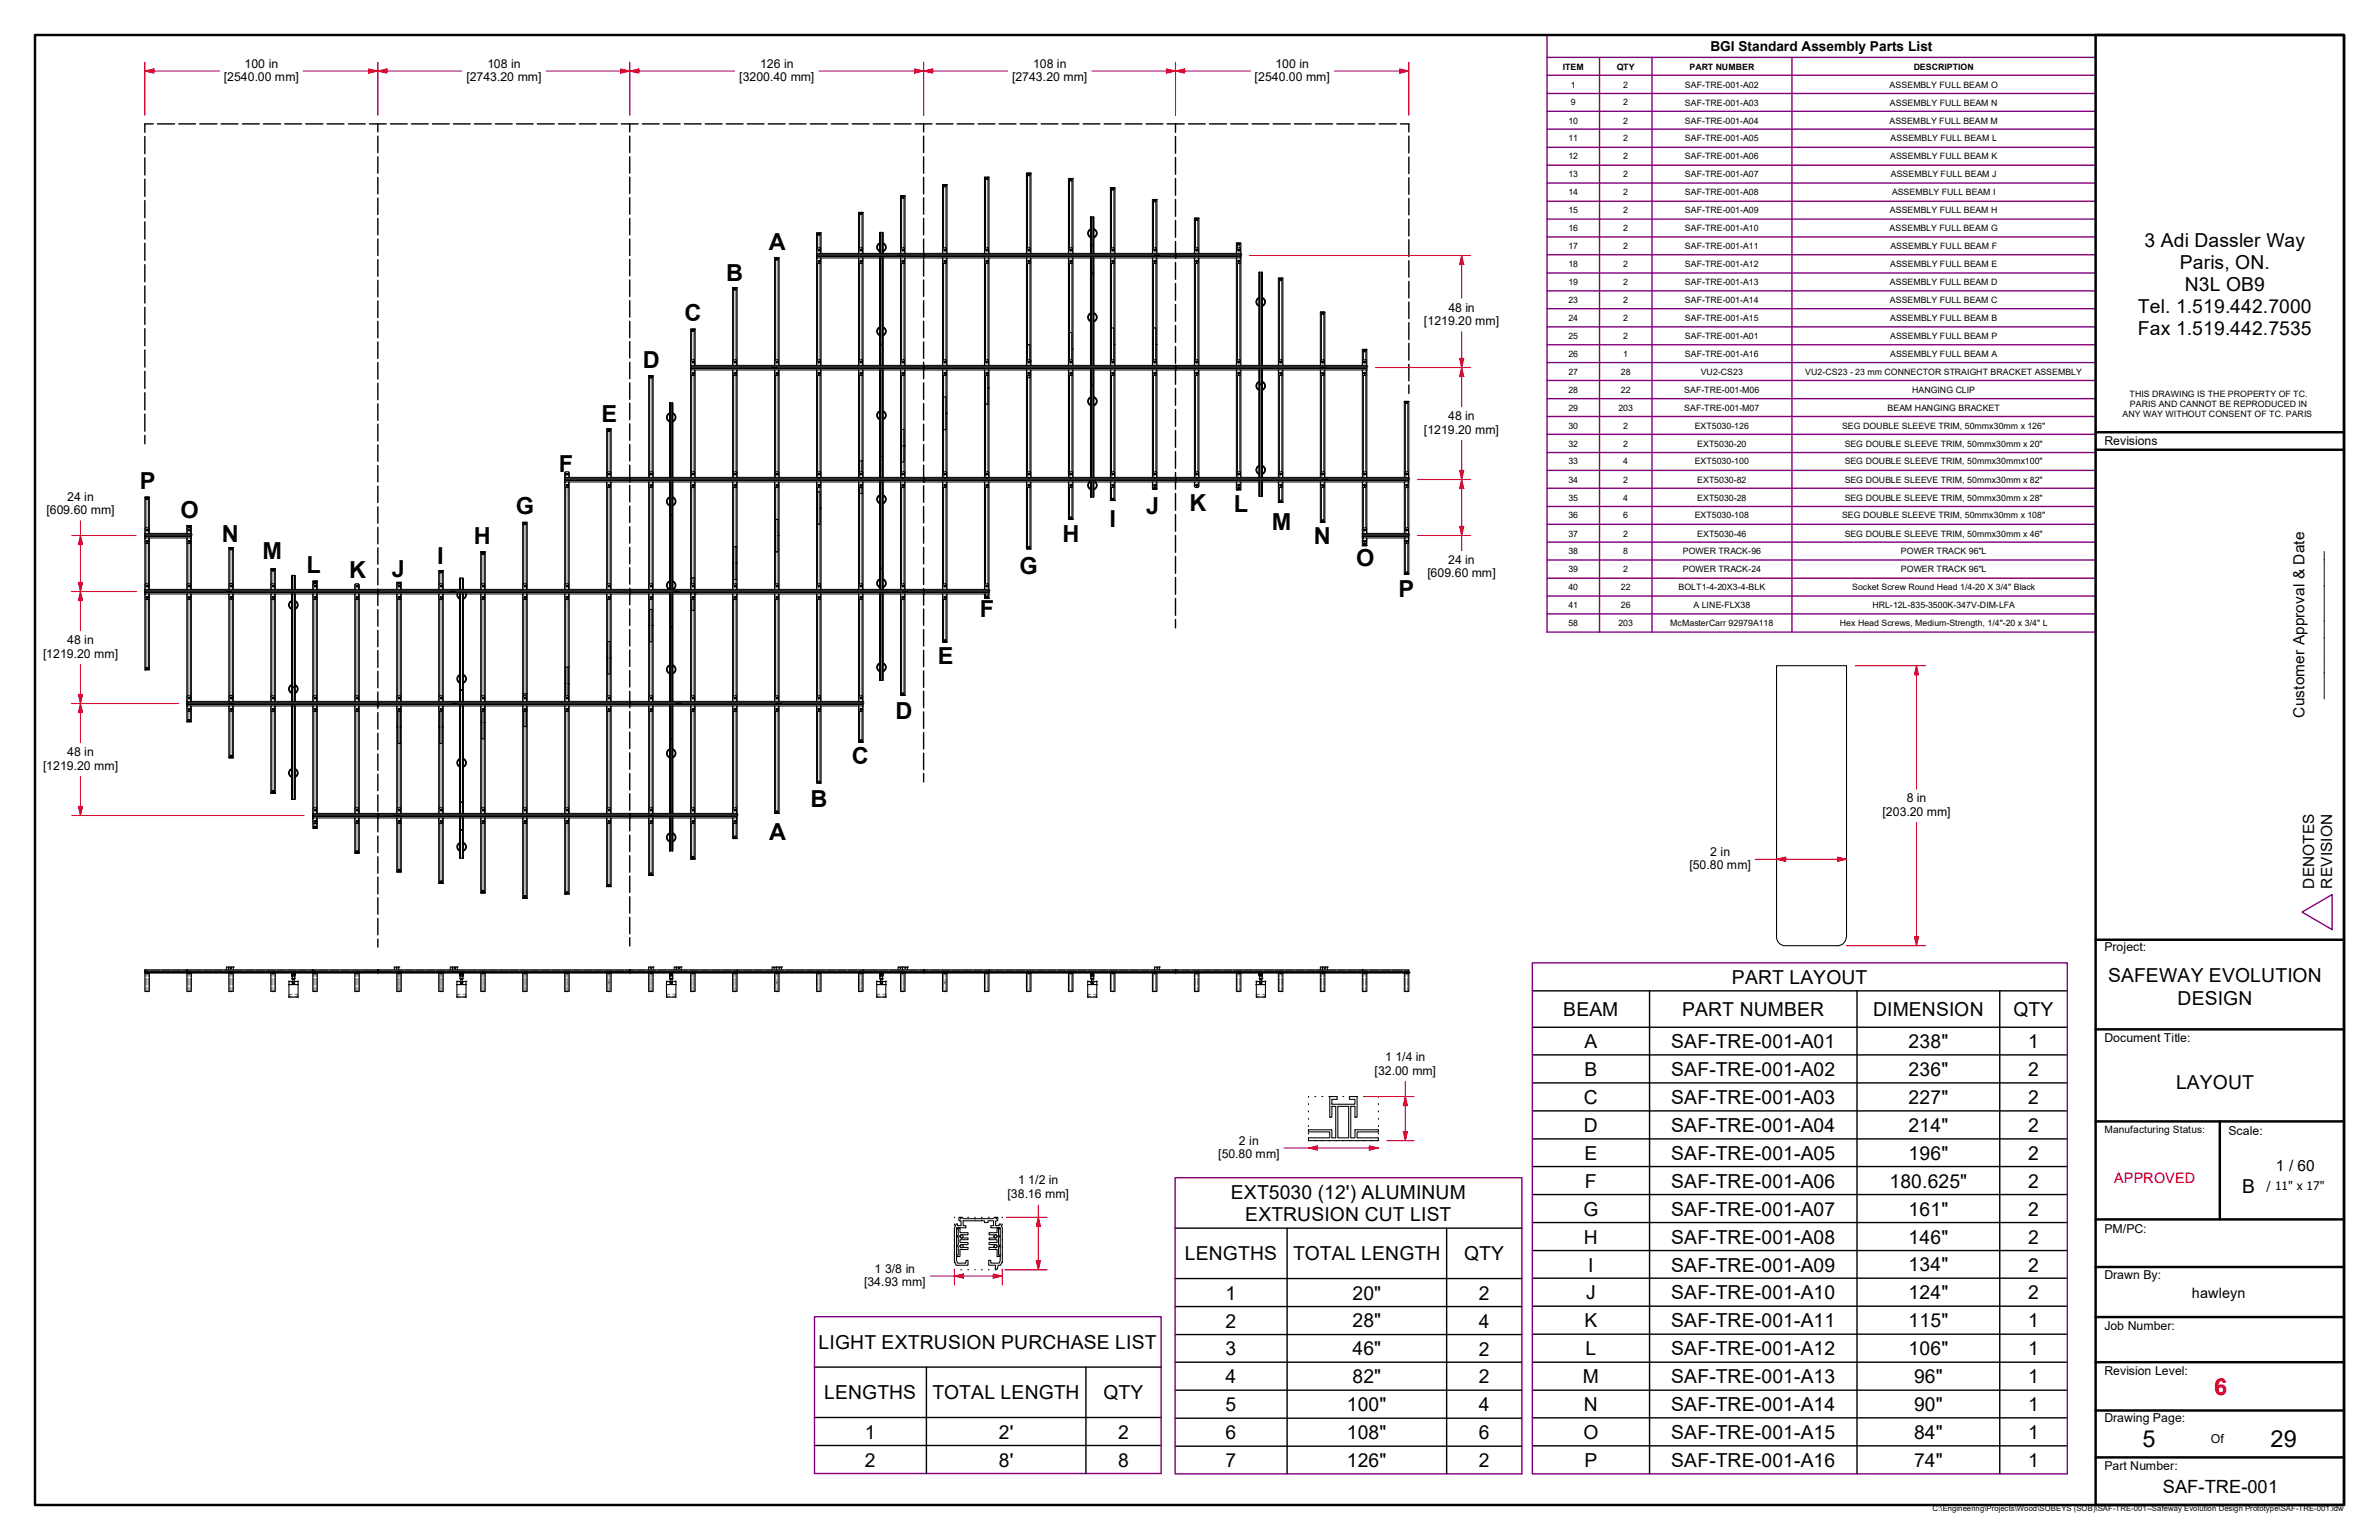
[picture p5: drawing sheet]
<svg xmlns="http://www.w3.org/2000/svg" width="432mm" height="279mm" viewBox="0 0 432 279" stroke-linecap="round" stroke-linejoin="round" font-family="sans-serif">
<defs><g id="words">
<g font-size="4.3">
<text x="139.6" y="45.3">A</text>
<text x="131.8" y="51">B</text>
<text x="124.3" y="58.2">C</text>
<text x="116.6" y="66.8">D</text>
<text x="109.2" y="76.6">E</text>
<text x="25.4" y="88.7">P</text>
<text x="101.4" y="85.6">F</text>
<text x="32.8" y="93.9">O</text>
<text x="93.6" y="93.2">G</text>
<text x="201.4" y="95.6">I</text>
<text x="208" y="93.3">J</text>
<text x="215.9" y="92.8">K</text>
<text x="224" y="93">L</text>
<text x="40.3" y="98.4">N</text>
<text x="47.6" y="101.4">M</text>
<text x="86" y="98.7">H</text>
<text x="192.8" y="98.4">H</text>
<text x="230.8" y="96.1">M</text>
<text x="238.4" y="98.7">N</text>
<text x="55.6" y="103.9">L</text>
<text x="63.4" y="104.9">K</text>
<text x="71.1" y="104.7">J</text>
<text x="79.4" y="102.4">I</text>
<text x="185" y="104.1">G</text>
<text x="246.1" y="102.6">O</text>
<text x="177.9" y="111.9">F</text>
<text x="253.8" y="108.3">P</text>
<text x="170.2" y="120.5">E</text>
<text x="162.6" y="130.4">D</text>
<text x="154.6" y="138.7">C</text>
<text x="147.1" y="146.4">B</text>
<text x="139.6" y="152.5">A</text>
<text x="388.9" y="262.6">5</text>
<text x="412.1" y="262.6">29</text>
</g>
<text font-size="4.3" fill="#f00" x="401.9" y="253">6</text>
<g font-size="3.5">
<text x="389.3" y="44.8">3 Adi Dassler Way</text>
<text x="395.7" y="48.8">Paris, ON.</text>
<text x="396.6" y="52.8">N3L OB9</text>
<text x="388" y="56.8">Tel. 1.519.442.7000</text>
<text x="388" y="60.8">Fax 1.519.442.7535</text>
<text x="314.3" y="178.5">PART LAYOUT</text>
<text x="382.7" y="178.2">SAFEWAY EVOLUTION</text>
<text x="283.7" y="184.3">BEAM</text>
<text x="305.3" y="184.3">PART NUMBER</text>
<text x="340" y="184.3">DIMENSION</text>
<text x="365.4" y="184.3">QTY</text>
<text x="395.2" y="182.2">DESIGN</text>
<text x="287.6" y="190.1">A</text>
<text x="303.3" y="190.1">SAF-TRE-001-A01</text>
<text x="346.4" y="190.1">238&quot;</text>
<text x="368.1" y="190.2">1</text>
<text x="287.6" y="195.2">B</text>
<text x="303.3" y="195.2">SAF-TRE-001-A02</text>
<text x="346.4" y="195.2">236&quot;</text>
<text x="368.1" y="195.2">2</text>
<text x="395" y="197.6">LAYOUT</text>
<text x="287.5" y="200.3">C</text>
<text x="303.3" y="200.3">SAF-TRE-001-A03</text>
<text x="346.4" y="200.3">227&quot;</text>
<text x="368.1" y="200.3">2</text>
<text x="287.5" y="205.4">D</text>
<text x="303.3" y="205.4">SAF-TRE-001-A04</text>
<text x="346.4" y="205.4">214&quot;</text>
<text x="368.1" y="205.4">2</text>
<text x="287.6" y="210.4">E</text>
<text x="287.7" y="215.5">F</text>
<text x="303.3" y="210.4">SAF-TRE-001-A05</text>
<text x="303.3" y="215.5">SAF-TRE-001-A06</text>
<text x="343" y="215.5">180.625&quot;</text>
<text x="346.4" y="210.4">196&quot;</text>
<text x="368.1" y="210.4">2</text>
<text x="368.1" y="215.5">2</text>
<text x="223.4" y="217.6">EXT5030 (12') ALUMINUM</text>
<text x="226" y="221.5">EXTRUSION CUT LIST</text>
<text x="287.4" y="220.5">G</text>
<text x="303.3" y="220.5">SAF-TRE-001-A07</text>
<text x="346.4" y="220.5">161&quot;</text>
<text x="368.1" y="220.5">2</text>
<text x="407" y="216.4">B</text>
<text x="287.5" y="225.6">H</text>
<text x="303.3" y="225.6">SAF-TRE-001-A08</text>
<text x="346.4" y="225.6">146&quot;</text>
<text x="368.1" y="225.6">2</text>
<text x="215.1" y="228.7">LENGTHS</text>
<text x="234.7" y="228.7">TOTAL LENGTH</text>
<text x="265.7" y="228.6">QTY</text>
<text x="288.3" y="230.7">I</text>
<text x="303.3" y="230.7">SAF-TRE-001-A09</text>
<text x="346.4" y="230.6">134&quot;</text>
<text x="368.1" y="230.7">2</text>
<text x="222.4" y="235.8">1</text>
<text x="245.5" y="235.8">20&quot;</text>
<text x="268.4" y="235.8">2</text>
<text x="287.9" y="235.7">J</text>
<text x="303.3" y="235.7">SAF-TRE-001-A10</text>
<text x="346.4" y="235.7">124&quot;</text>
<text x="368.1" y="235.7">2</text>
<text x="148.6" y="244.7">LIGHT EXTRUSION PURCHASE LIST</text>
<text x="222.4" y="240.9">2</text>
<text x="222.4" y="245.9">3</text>
<text x="245.5" y="240.8">28&quot;</text>
<text x="245.5" y="245.9">46&quot;</text>
<text x="268.4" y="240.9">4</text>
<text x="268.4" y="245.9">2</text>
<text x="287.6" y="240.8">K</text>
<text x="287.8" y="245.9">L</text>
<text x="303.3" y="240.8">SAF-TRE-001-A11</text>
<text x="303.3" y="245.9">SAF-TRE-001-A12</text>
<text x="346.4" y="240.8">115&quot;</text>
<text x="346.4" y="245.9">106&quot;</text>
<text x="368.1" y="240.8">1</text>
<text x="368.1" y="245.9">1</text>
<text x="222.4" y="251">4</text>
<text x="245.5" y="251">82&quot;</text>
<text x="268.4" y="251">2</text>
<text x="287.3" y="251">M</text>
<text x="303.3" y="251">SAF-TRE-001-A13</text>
<text x="347.4" y="250.9">96&quot;</text>
<text x="368.1" y="251">1</text>
<text x="149.6" y="253.9">LENGTHS</text>
<text x="169.2" y="253.9">TOTAL LENGTH</text>
<text x="200.3" y="253.8">QTY</text>
<text x="222.4" y="256">5</text>
<text x="244.5" y="256">100&quot;</text>
<text x="268.4" y="256">4</text>
<text x="287.5" y="256">N</text>
<text x="303.3" y="256">SAF-TRE-001-A14</text>
<text x="347.4" y="256">90&quot;</text>
<text x="368.1" y="256">1</text>
<text x="157" y="261">1</text>
<text x="181.3" y="261">2'</text>
<text x="202.9" y="261">2</text>
<text x="222.4" y="261.1">6</text>
<text x="244.5" y="261.1">108&quot;</text>
<text x="268.4" y="261.1">6</text>
<text x="287.4" y="261">O</text>
<text x="303.3" y="261">SAF-TRE-001-A15</text>
<text x="347.4" y="261">84&quot;</text>
<text x="368.1" y="261">1</text>
<text x="157" y="266.1">2</text>
<text x="181.3" y="266.1">8'</text>
<text x="202.9" y="266.1">8</text>
<text x="222.4" y="266.1">7</text>
<text x="244.5" y="266.1">126&quot;</text>
<text x="268.4" y="266.2">2</text>
<text x="287.6" y="266.1">P</text>
<text x="303.3" y="266.1">SAF-TRE-001-A16</text>
<text x="347.4" y="266.1">74&quot;</text>
<text x="368.1" y="266.1">1</text>
</g>
<text font-size="3.3" x="392.6" y="271">SAF-TRE-001</text>
<g font-size="2.8">
<text x="418.3" y="130.2" transform="rotate(-90 418.3 130.2)">Customer Approval &amp; Date</text>
<text x="421.4" y="126.7" transform="rotate(-90 421.4 126.7)">_________________</text>
<text x="420.1" y="161.2" transform="rotate(-90 420.1 161.2)">DENOTES</text>
<text x="423.3" y="161.2" transform="rotate(-90 423.3 161.2)">REVISION</text>
<text x="413.1" y="212.5">1 / 60</text>
</g>
<text font-size="2.6" fill="#f00" x="383.7" y="214.6">APPROVED</text>
<text font-size="2.6" x="397.8" y="235.5">hawleyn</text>
<text font-size="2.5" x="310.5" y="9.3">BGI Standard Assembly Parts List</text>
<g font-size="2.2">
<text x="40.6" y="14.7">[2540.00 mm]</text>
<text x="44.4" y="12.3">100 in</text>
<text x="84.6" y="14.7">[2743.20 mm]</text>
<text x="88.5" y="12.3">108 in</text>
<text x="134.2" y="14.7">[3200.40 mm]</text>
<text x="138" y="12.3">126 in</text>
<text x="183.7" y="14.7">[2743.20 mm]</text>
<text x="187.5" y="12.3">108 in</text>
<text x="227.7" y="14.7">[2540.00 mm]</text>
<text x="231.5" y="12.3">100 in</text>
<text x="258.4" y="58.9">[1219.20 mm]</text>
<text x="262.9" y="56.5">48 in</text>
<text x="262.8" y="76.2">48 in</text>
<text x="258.4" y="78.7">[1219.20 mm]</text>
<text x="382" y="80.8">Revisions</text>
<text x="8.4" y="93.2">[609.60 mm]</text>
<text x="12.2" y="90.8">24 in</text>
<text x="259.1" y="104.7">[609.60 mm]</text>
<text x="262.8" y="102.3">24 in</text>
<text x="7.8" y="119.3">[1219.20 mm]</text>
<text x="12.2" y="116.8">48 in</text>
<text x="12.2" y="137.2">48 in</text>
<text x="7.8" y="139.6">[1219.20 mm]</text>
<text x="341.7" y="148">[203.20 mm]</text>
<text x="346.1" y="145.5">8 in</text>
<text x="310.4" y="155.3">2 in</text>
<text x="306.6" y="157.7">[50.80 mm]</text>
<text x="382" y="172.6">Project:</text>
<text x="382" y="189.1">Document Title:</text>
<text x="249.5" y="194.9">[32.00 mm]</text>
<text x="251.4" y="192.5">1</text>
<text x="253.3" y="192.5">1/4 in</text>
<text x="224.9" y="207.6">2 in</text>
<text x="404.5" y="205.9">Scale:</text>
<text x="184.8" y="214.9">1</text>
<text x="186.6" y="214.9">1/2 in</text>
<text x="221.1" y="210.1">[50.80 mm]</text>
<text x="411.4" y="215.8">/ 11&quot; x 17&quot;</text>
<text x="182.9" y="217.4">[38.16 mm]</text>
<text x="382" y="223.6">PM/PC:</text>
<text x="156.8" y="233.4">[34.93 mm]</text>
<text x="158.7" y="230.9">1</text>
<text x="160.7" y="230.9">3/8 in</text>
<text x="382" y="232">Drawn By:</text>
<text x="382" y="241.3">Job Number:</text>
<text x="382" y="249.5">Revision Level:</text>
<text x="382" y="258.1">Drawing Page:</text>
<text x="401.3" y="261.9">Of</text>
<text x="382" y="266.8">Part Number:</text>
</g>
<text font-size="1.8" x="382" y="205.5">Manufacturing Status:</text>
<g font-size="1.6">
<text x="283.7" y="12.6">ITEM</text>
<text x="285.1" y="15.9">1</text>
<text x="293.4" y="12.6">QTY</text>
<text x="294.6" y="15.9">2</text>
<text x="305.8" y="15.9">SAF-TRE-001-A02</text>
<text x="306.6" y="12.6">PART NUMBER</text>
<text x="343" y="15.9">ASSEMBLY FULL BEAM O</text>
<text x="347.3" y="12.6">DESCRIPTION</text>
<text x="284.7" y="22.4">10</text>
<text x="285.1" y="19.1">9</text>
<text x="294.6" y="19.1">2</text>
<text x="294.6" y="22.4">2</text>
<text x="305.8" y="19.2">SAF-TRE-001-A03</text>
<text x="305.8" y="22.4">SAF-TRE-001-A04</text>
<text x="343" y="22.4">ASSEMBLY FULL BEAM M</text>
<text x="343" y="19.2">ASSEMBLY FULL BEAM N</text>
<text x="284.7" y="25.7">11</text>
<text x="284.7" y="28.9">12</text>
<text x="294.6" y="25.7">2</text>
<text x="294.6" y="28.9">2</text>
<text x="305.8" y="25.7">SAF-TRE-001-A05</text>
<text x="305.8" y="28.9">SAF-TRE-001-A06</text>
<text x="343.1" y="28.9">ASSEMBLY FULL BEAM K</text>
<text x="343.2" y="25.7">ASSEMBLY FULL BEAM L</text>
<text x="284.7" y="32.2">13</text>
<text x="284.7" y="35.4">14</text>
<text x="294.6" y="32.2">2</text>
<text x="294.6" y="35.4">2</text>
<text x="305.8" y="32.2">SAF-TRE-001-A07</text>
<text x="305.8" y="35.4">SAF-TRE-001-A08</text>
<text x="343.2" y="32.2">ASSEMBLY FULL BEAM J</text>
<text x="343.4" y="35.4">ASSEMBLY FULL BEAM I</text>
<text x="284.7" y="38.7">15</text>
<text x="284.7" y="42">16</text>
<text x="294.6" y="38.7">2</text>
<text x="294.6" y="42">2</text>
<text x="305.8" y="38.7">SAF-TRE-001-A09</text>
<text x="305.8" y="42">SAF-TRE-001-A10</text>
<text x="343" y="42">ASSEMBLY FULL BEAM G</text>
<text x="343" y="38.7">ASSEMBLY FULL BEAM H</text>
<text x="284.7" y="45.2">17</text>
<text x="294.6" y="45.2">2</text>
<text x="305.8" y="45.2">SAF-TRE-001-A11</text>
<text x="343.2" y="45.2">ASSEMBLY FULL BEAM F</text>
<text x="284.7" y="48.5">18</text>
<text x="284.7" y="51.7">19</text>
<text x="294.6" y="48.5">2</text>
<text x="294.6" y="51.7">2</text>
<text x="305.8" y="48.5">SAF-TRE-001-A12</text>
<text x="305.8" y="51.8">SAF-TRE-001-A13</text>
<text x="343" y="51.8">ASSEMBLY FULL BEAM D</text>
<text x="343.1" y="48.5">ASSEMBLY FULL BEAM E</text>
<text x="284.7" y="55">23</text>
<text x="284.7" y="58.2">24</text>
<text x="294.6" y="55">2</text>
<text x="294.6" y="58.2">2</text>
<text x="305.8" y="55">SAF-TRE-001-A14</text>
<text x="305.8" y="58.2">SAF-TRE-001-A15</text>
<text x="343" y="55">ASSEMBLY FULL BEAM C</text>
<text x="343.1" y="58.2">ASSEMBLY FULL BEAM B</text>
<text x="284.7" y="61.5">25</text>
<text x="284.7" y="64.8">26</text>
<text x="294.6" y="61.5">2</text>
<text x="294.6" y="64.8">1</text>
<text x="305.8" y="61.5">SAF-TRE-001-A01</text>
<text x="305.8" y="64.8">SAF-TRE-001-A16</text>
<text x="343.1" y="61.5">ASSEMBLY FULL BEAM P</text>
<text x="343.1" y="64.8">ASSEMBLY FULL BEAM A</text>
<text x="284.7" y="68">27</text>
<text x="284.7" y="71.2">28</text>
<text x="294.2" y="68">28</text>
<text x="294.2" y="71.2">22</text>
<text x="305.7" y="71.2">SAF-TRE-001-M06</text>
<text x="308.7" y="68">VU2-CS23</text>
<text x="327.7" y="68">VU2-CS23 - 23 mm CONNECTOR STRAIGHT BRACKET ASSEMBLY</text>
<text x="347.1" y="71.2">HANGING CLIP</text>
<text x="284.7" y="74.5">29</text>
<text x="284.7" y="77.8">30</text>
<text x="293.8" y="74.5">203</text>
<text x="294.6" y="77.8">2</text>
<text x="305.7" y="74.5">SAF-TRE-001-M07</text>
<text x="307.6" y="77.8">EXT5030-126</text>
<text x="334.4" y="77.8">SEG DOUBLE SLEEVE TRIM, 50mmx30mm x 126&quot;</text>
<text x="342.6" y="74.5">BEAM HANGING BRACKET</text>
<text x="385.3" y="75.6">ANY WAY WITHOUT CONSENT OF TC. PARIS</text>
<text x="386.5" y="72">THIS DRAWING IS THE PROPERTY OF TC.</text>
<text x="386.6" y="73.8">PARIS AND CANNOT BE REPRODUCED IN</text>
<text x="284.7" y="81">32</text>
<text x="294.6" y="81">2</text>
<text x="308" y="81">EXT5030-20</text>
<text x="334.8" y="81">SEG DOUBLE SLEEVE TRIM, 50mmx30mm x 20&quot;</text>
<text x="284.7" y="84.3">33</text>
<text x="284.7" y="87.6">34</text>
<text x="294.6" y="84.3">4</text>
<text x="294.6" y="87.6">2</text>
<text x="307.6" y="84.3">EXT5030-100</text>
<text x="308" y="87.6">EXT5030-82</text>
<text x="334.8" y="84.3">SEG DOUBLE SLEEVE TRIM, 50mmx30mmx100&quot;</text>
<text x="334.8" y="87.6">SEG DOUBLE SLEEVE TRIM, 50mmx30mm x 82&quot;</text>
<text x="284.7" y="90.8">35</text>
<text x="284.7" y="94">36</text>
<text x="294.6" y="90.8">4</text>
<text x="294.6" y="94">6</text>
<text x="307.6" y="94">EXT5030-108</text>
<text x="308" y="90.8">EXT5030-28</text>
<text x="334.4" y="94">SEG DOUBLE SLEEVE TRIM, 50mmx30mm x 108&quot;</text>
<text x="334.8" y="90.8">SEG DOUBLE SLEEVE TRIM, 50mmx30mm x 28&quot;</text>
<text x="284.7" y="97.3">37</text>
<text x="284.7" y="100.6">38</text>
<text x="294.6" y="97.3">2</text>
<text x="294.6" y="100.6">8</text>
<text x="305.4" y="100.6">POWER TRACK-96</text>
<text x="308" y="97.3">EXT5030-46</text>
<text x="334.8" y="97.3">SEG DOUBLE SLEEVE TRIM, 50mmx30mm x 46&quot;</text>
<text x="345" y="100.6">POWER TRACK 96&quot;L</text>
<text x="284.7" y="103.8">39</text>
<text x="284.7" y="107.1">40</text>
<text x="294.2" y="107.1">22</text>
<text x="294.6" y="103.8">2</text>
<text x="304.7" y="107.1">BOLT1-4-20X3-4-BLK</text>
<text x="305.4" y="103.8">POWER TRACK-24</text>
<text x="336.2" y="107.1">Socket Screw Round Head 1/4-20 X 3/4&quot; Black</text>
<text x="345" y="103.8">POWER TRACK 96&quot;L</text>
<text x="284.7" y="110.4">41</text>
<text x="284.7" y="113.6">58</text>
<text x="293.8" y="113.6">203</text>
<text x="294.2" y="110.4">26</text>
<text x="303.1" y="113.6">McMasterCarr 92979A118</text>
<text x="307.4" y="110.4">A LINE-FLX38</text>
<text x="333.9" y="113.6">Hex Head Screws, Medium-Strength, 1/4&quot;-20 x 3/4&quot; L</text>
<text x="339.9" y="110.4">HRL-12L-835-3500K-347V-DIM-LFA</text>
</g>
<text font-size="1.4" x="350.8" y="274.1">C:\Engineering\Projects\Wood\SOBEYS (SOB)\SAF-TRE-001--Safeway Evolution Design Prototype\SAF-TRE-001.idw</text>
</g></defs>
<!-- layer: Visible (ANSI) -->
<g fill="none" stroke="#000" stroke-width=".19">
<path d="M155.8 38.5h.9zM156 38.5h.5v.4h-.5zM156.5 38.5v6.5h-.5v-6.5h-.2v7.5M156.5 38.5h.2M156.7 38.5v7.5M163.4 35.6h.9zM163.6 35.6h.5v.4h-.5zM164.1 35.6v9.4h-.5v-9.4h-.2v10.4M164.1 35.6h.2M164.3 35.6v10.4M171.1 33.5h.8zM171.3 33.5h.4v.4h-.4z"/>
<path d="M171.7 33.5v11.5h-.4v-11.5h-.2v12.5M171.7 33.5h.2M171.9 33.5v12.5M178.9 32.1h.4v.5h-.4zM179.3 32.1v12.9h-.4v-12.9h-.2v13.9M179.3 32.1h.2v13.9M186.3 31.4h.8zM186.5 31.4h.4v.5h-.4zM186.9 31.4v13.6h-.4v-13.6h-.2v14.6M186.9 31.4h.2M187.1 31.4v14.6M193.9 32.4h.9z"/>
<path d="M194.1 32.4h.5v.4h-.5zM198 39.4v6.6M198.1 39.4v6.6M198.4 39.4v6.6M201.5 34.1h.9zM201.7 34.1h.5v.4h-.5zM209.2 36.2h.8zM209.4 36.2h.4v.4h-.4zM209.8 36.2v8.8h-.4v-8.8h-.2v9.8M209.8 36.2h.2M210 36.2v9.8M216.8 39.6h.8z"/>
<path d="M217 39.6h.4v.4h-.4zM125.3 59.7l.9 .1zM125.5 59.8h.5v.3h-.5zM133 52.2h.8zM133.2 52.2h.4v.4h-.4zM140.6 46.8h.8zM140.8 46.8h.4v.4h-.4zM148.2 46.2v.6M148.2 46h.1M148.2 46.8h.1M148.2 46.5h.1M148.2 46.3h.1"/>
<path d="M148.2 46.2h19.4M148.2 46.5h19.4M148.2 46.3h19.4M148.2 46.8h19.4M148.2 46h19.4M148.2 46.8v19.5M148.3 45v1M148.3 46.8v.9M148.3 47.7l.1 .1M148.4 42.2h.4v.5h-.4zM148.4 45l-.1 .1M148.5 47.4l.2 .1"/>
<path d="M148.5 45.3h.2v.1l-.1 .1zM148.5 47.4l.1 .1M148.6 45.3l-.1 .1 .2 .1M148.6 47.3l-.1 .1M148.6 45.3h-.1M148.6 45.5h.1M148.6 47.5h.1M148.6 45.4h.1M148.6 45.2h.1M148.6 45.3h.1M148.6 47.3l.1 .1M148.6 47.4h.1"/>
<path d="M148.6 47.3h.1M148.6 47.3v.1M148.7 45.3h.1M148.7 45.5h.1M148.7 47.5h.1M148.7 47.4h.1M148.7 45.3h-.1M148.7 47.3h-.1M148.7 45.3v.1M148.7 47.3v.1M148.7 45.4v.1M148.7 47.4v.1"/>
<path d="M148.7 47.4l-.1 .1M148.8 45l.1 .1M148.8 45h-.4v-2.8h-.2v4M148.8 42.2h.2v3.8M148.8 42.2v2.8M148.8 47.8v17.5M148.8 47.8h-.4v17.5h.4M148.9 45v1M148.9 46.8v.9M148.9 47.7l-.1 .1M149 46.8v19.5M155.8 46.8v19.5"/>
<path d="M155.9 45v1M155.9 46.8v.9M156 47.7l.1 .1M156 47.8h.5v17.5h-.5zM156.1 45l-.1 .1M156.1 47.4l.1 .1M156.1 47.4l.2 .1M156.2 45.3h.1M156.2 47.3v.1M156.2 45.3v.1l.1 .1M156.2 47.3l-.1 .1M156.2 45.2h.1"/>
<path d="M156.2 45.5h.1M156.2 47.5h.1M156.2 45.3h.1v.2l-.2-.1zM156.2 45.4h.1M156.2 47.3l.1 .1M156.2 47.4h.1M156.2 47.3h.1M156.3 47.3l-.1 .1M156.3 45.3h.1M156.3 45.5h.1M156.3 47.5h.1M156.3 47.4h.1"/>
<path d="M156.3 45.3v.1M156.3 47.3v.1M156.3 45.3h-.1M156.3 47.3h-.1M156.3 47.4l-.1 .1M156.3 45.4v.1M156.3 47.4v.1M156.4 45l.1 .1M156.5 47.7l-.1 .1M156.5 45v1M156.5 46.8v.9M156.7 46.8v19.5"/>
<path d="M159.6 46v-3.8l.1 3.8v-3.8l.1 3.8v-3.8h.3v3.8v-3.8l.1 3.8 .1-3.8v3.8M159.6 46.8v19.5M159.7 44.1a.86 .86 0 0 0-.6 .8 .86 .86 0 0 0 .6 .8M159.7 59.3a.86 .86 0 0 0-.6 .8 .86 .86 0 0 0 .6 .8M159.7 44.1a.79 .79 0 0 0-.5 .8 .79 .79 0 0 0 .5 .7M159.7 59.4a.79 .79 0 0 0-.5 .7 .79 .79 0 0 0 .5 .7M159.7 44.2a.73 .73 0 0 0-.4 .7 .73 .73 0 0 0 .4 .6M159.7 59.4a.73 .73 0 0 0-.4 .7 .73 .73 0 0 0 .4 .7M159.7 46.8v19.5M159.8 46.8v19.5M160.1 46.8v19.5M160.2 46.8v19.5"/>
<path d="M160.3 44.2a.73 .73 0 0 1 .4 .7 .73 .73 0 0 1-.4 .6M160.3 59.4a.73 .73 0 0 1 .4 .7 .73 .73 0 0 1-.4 .7M160.3 44.1a.79 .79 0 0 1 .5 .8 .79 .79 0 0 1-.5 .7M160.3 59.4a.79 .79 0 0 1 .5 .7 .79 .79 0 0 1-.5 .7M160.3 46.8v19.5M160.3 44.1a.86 .86 0 0 1 .5 .8 .86 .86 0 0 1-.5 .8M160.3 59.3a.86 .86 0 0 1 .5 .8 .86 .86 0 0 1-.5 .8M163 46.4h.1M163 46.4v.1M163 46.3v.1M163.4 46.8v19.5M163.5 45v1"/>
<path d="M163.5 46.8v.9M163.6 47.7l.1 .1M163.6 47.8h.5v17.5h-.5zM163.7 45l-.1 .1M163.8 47.4v.1M163.8 45.5h.1M163.8 47.5h.1M163.8 45.3v.2M163.8 47.3v.1M163.8 45.3h.1M163.8 45.4h.1M163.8 45.2h.1"/>
<path d="M163.8 46.3v.1M163.8 46.4h.1M163.8 46.4h-.8h.8M163.8 45.3l.2 .1-.2 .1v-.2M163.8 47.3l.2 .1M163.8 47.4h.1M163.8 46.4v.1M163.8 47.3h.1M163.8 45.3v.1M163.8 47.3l.1 .1M163.9 45.3l-.1 .1M163.9 47.3l-.1 .1"/>
<path d="M163.9 45.3h.1M163.9 45.5h.1M163.9 47.5h.1M163.9 47.4h.1M163.9 45.3h-.1M163.9 47.3h-.1M163.9 47.3v.1M163.9 45.3l.1 .1M163.9 47.3l.1 .1M164 45.4l-.1 .1M164 47.4l-.1 .1M164 45.3h.1"/>
<path d="M164 47.4l-.2 .1M164.1 45v.1M164.1 45v1M164.1 46.8v.9M164.1 47.7v.1M164.3 46.8v19.5M167.6 46.2v.6M167.6 46h.1M167.6 46.8h.1M167.6 46.5h.1M167.6 46.3h.1M167.6 46.2h45.8"/>
<path d="M167.6 46.5h45.8M167.6 46.3h45.8M167.6 46.8h45.8M167.6 46h45.8M167.6 46v.8M167.6 46.2h.1M167.6 46v.2M171.1 46.8v19.5M171.1 45v1M171.1 46.8v.9M171.2 47.7l.1 .1M171.3 47.8h.4v17.5h-.4z"/>
<path d="M171.3 45l-.1 .1M171.4 47.4v.1M171.4 45.5h.1M171.4 47.5h.1M171.4 45.3v.2M171.4 47.3v.1M171.4 45.3h.1M171.4 45.4h.1M171.4 45.2h.1M171.4 45.3l.2 .1-.2 .1v-.2M171.4 47.3l.2 .1M171.4 47.4h.1"/>
<path d="M171.5 47.3h.1M171.5 45.4h.1M171.5 47.4h.1M171.5 45.3h.1M171.5 45.5h.1M171.5 47.5h.1M171.5 45.3h-.1M171.5 47.3h-.1M171.5 47.3l.1 .1M171.5 45.3l.1 .1M171.6 45.3h.1M171.6 47.4l-.2 .1"/>
<path d="M171.6 45.4l-.1 .1M171.6 47.4l-.1 .1M171.7 45l.1 .1M171.8 45v1M171.8 46.8v.9M171.8 47.7l-.1 .1M171.9 46.8v19.5M178.7 46.8v19.5M178.8 45v1M178.8 46.8v.9M178.8 47.7l.1 .1M178.9 47.8h.4v17.5h-.4z"/>
<path d="M178.9 45l-.1 .1M179 47.4l.1 .1M179.1 45.5h.1M179.1 47.5h.1M179.1 45.3v.2M179.1 47.3l-.1 .1M179.1 45.3h-.1M179.1 45.4h.1M179.1 45.2h.1M179.1 45.3h.1M179.1 45.3l.1 .1-.1 .1-.1-.2M179.1 47.3l.1 .1"/>
<path d="M179.1 47.4h.1M179.1 47.3h.1M179.1 45.3l.1 .1M179.2 45.3h.1M179.2 47.4l-.1 .1M179.2 45.4l-.1 .1M179.3 45l.1 .1M179.4 47.7l-.1 .1M179.4 45v1M179.4 46.8v.9M179.5 46.8v19.5M186.3 46.8v19.5"/>
<path d="M186.4 45v1M186.4 46.8v.9M186.4 47.7l.1 .1M186.5 47.8h.4v17.5h-.4zM186.5 45l-.1 .1M186.6 47.4l.1 .1M186.7 45.3h-.1M186.7 47.3l-.1 .1M186.7 45.5h.1M186.7 47.5h.1M186.7 45.3v.2M186.7 45.2h.1"/>
<path d="M186.7 45.3h.1M186.7 45.3l.1 .1-.1 .1-.1-.2M186.7 45.4h.1M186.7 47.3l.1 .1M186.7 47.4h.1M186.7 47.3h.1M186.8 45.3h.1M186.8 45.5h.1M186.8 47.5h.1M186.8 47.4h.1M186.8 47.3v.1M186.8 45.3v.1"/>
<path d="M186.8 45.3h-.1M186.8 47.3h-.1M186.8 47.4l-.1 .1M186.8 45.4v.1M186.8 47.4v.1M186.9 45l.1 .1M187 47.7l-.1 .1M187 45v1M187 46.8v.9M187.1 46.8v19.5M193.9 46v-13.6h.2v12.6h.5v-12.6h.2v13.6M193.9 46.8v19.5"/>
<path d="M194 45v1M194 46.8v.9M194.1 47.7l.1 .1M194.2 45l-.1 .1M194.2 47.4l.1 .1M194.3 45.3h.1M194.3 47.3v.1M194.3 45.5h.1M194.3 47.5h.1M194.3 45.3v.2M194.3 47.3l-.1 .1M194.3 45.2h.1"/>
<path d="M194.3 45.3l.1 .1-.1 .1-.1-.2M194.3 45.3h-.1M194.3 45.4h.1M194.3 47.3l.1 .1M194.3 47.4h.1M194.3 47.3h.1M194.4 45.3h.1M194.4 45.5h.1M194.4 47.5h.1M194.4 47.4h.1M194.4 47.3v.1M194.4 45.3v.1"/>
<path d="M194.4 45.3h-.1M194.4 47.3h-.1M194.4 47.4l-.1 .1M194.4 45.4v.1M194.4 47.4v.1M194.5 45l.1 .1M194.6 47.7l-.1 .1M194.6 45v1M194.6 46.8v.9M194.8 46.8v16.5h-.2v-15.5h-.5v15.5M197.9 46v-6.6h.6v6.6M197.9 46.8l.1 2.7"/>
<path d="M198 41.5a.86 .86 0 0 0-.6 .8 .86 .86 0 0 0 .6 .8M198 56.8a.86 .86 0 0 0-.6 .8 .86 .86 0 0 0 .6 .8M198 41.6a.79 .79 0 0 0-.5 .7 .79 .79 0 0 0 .5 .8M198 56.8a.79 .79 0 0 0-.5 .8 .79 .79 0 0 0 .5 .7M198 41.7a.73 .73 0 0 0-.5 .6 .73 .73 0 0 0 .5 .7M198 56.9a.73 .73 0 0 0-.5 .7 .73 .73 0 0 0 .5 .6M198 49.5l.1 16.8v-16.8M198 49.5l-.1 16.8M198 49.5v-2.7l.1 2.7M198.1 49.5h.3v16.8v-16.8M198.1 49.5v-2.7v2.7h.3M198.2 44.4h.1"/>
<path d="M198.2 44.4v.1v-.1M198.4 49.5l.1 16.8v-16.8M198.4 49.5v-2.7l.1 2.7M198.5 46.8v2.7zM198.6 41.6a.73 .73 0 0 1 .4 .7 .73 .73 0 0 1-.4 .7M198.6 56.9a.73 .73 0 0 1 .4 .7 .73 .73 0 0 1-.4 .6M198.6 41.6a.79 .79 0 0 1 .5 .7 .79 .79 0 0 1-.5 .8M198.6 56.8a.79 .79 0 0 1 .5 .8 .79 .79 0 0 1-.5 .7M198.6 41.5a.86 .86 0 0 1 .5 .8 .86 .86 0 0 1-.5 .8M198.6 56.8a.86 .86 0 0 1 .5 .8 .86 .86 0 0 1-.5 .8M201.5 46v-11.9h.2v10.9h.5v-10.9h.2v11.9M201.5 46.8v19.5"/>
<path d="M201.6 45v1M201.6 46.8v.9M201.7 47.7l.1 .1M201.7 59.5h.5v5.8h-.5zM201.8 45l-.1 .1M201.9 47.4v.1M201.9 45.5h.1M201.9 47.5h.1M201.9 45.3v.2M201.9 47.3v.1M201.9 45.3h.1M201.9 45.4h.1"/>
<path d="M201.9 45.2h.1M201.9 45.3h.2l-.1 .2-.1-.2M201.9 47.3l.2 .1M201.9 47.4h.1M201.9 47.3h.1M201.9 45.3l.1 .1M201.9 47.3l.1 .1M202 45.3v.1M202 47.3l-.1 .1M202 45.3h.1M202 45.5h.1M202 47.5h.1"/>
<path d="M202 47.4h.1M202 45.3h-.1M202 47.3h-.1M202 45.3l.1 .1M202 47.3l.1 .1M202 47.3v.1M202.1 45.4l-.1 .1M202.1 47.4l-.1 .1M202.1 45.3h.1M202.1 47.4l-.2 .1M202.2 45v.1M202.2 45v1"/>
<path d="M202.2 46.8v.9M202.2 47.7v.1M202.4 46.8v15.7h-.2v-14.7h-.5v14.7M209.2 46.8v15.7h.2v-14.7h.4v17.5M209.2 45v1M209.2 46.8v.9M209.3 47.7l.1 .1M209.4 59.5h.1M209.4 45l-.1 .1M209.5 47.4v.1M209.5 45.3v.2M209.5 47.3v.1"/>
<path d="M209.5 45.3h.1M209.5 45.5h.1M209.5 47.5h.1M209.5 45.4h.1M209.5 45.2h.1M209.5 46.4h.1M209.5 46.4v.1M209.5 45.3l.2 .1-.2 .1v-.2M209.5 47.3l.2 .1M209.5 47.4h.1M209.5 46.3v.1M209.6 47.3h.1"/>
<path d="M209.6 45.3h.1M209.6 47.3v.1M209.6 45.5h.1M209.6 47.5h.1M209.6 47.4h.1M209.6 45.3h-.1M209.6 47.3h-.1M209.6 45.3l.1 .1M209.6 47.3l.1 .1M209.7 45.4l-.2 .1M209.7 47.4l-.2 .1M209.7 45.3h.1"/>
<path d="M209.8 45l.1 .1M209.9 47.7l-.1 .1M209.9 45v1M209.9 46.8v.9M210 46.8v19.5M210.4 46.3v.1M210.4 46.4h.1M210.4 46.4h-.9h.9M210.4 46.4v.1M213.4 46v.8M213.4 46.2h.1M213.4 46.2v.6"/>
<path d="M213.4 46h.1M213.4 46.8h.1M213.4 46.5h.1M213.4 46.3h.1M213.4 46.2h11.8M213.4 46.5h11.8M213.4 46.3h11.8M213.4 46.8h11.8M213.4 46h11.8M213.4 46v.2M216.8 46.8v19.5M216.9 45v1"/>
<path d="M216.9 46.8v.9M216.9 47.7l.1 .1M217 45h.4v-5.4h.2v6.4M217 45v-5.4h-.2v6.4M217 47.8v17.5M217 47.8h.4v17.5h-.4M217 45l-.1 .1M217.1 47.4l.1 .1M217.2 45.3v.2M217.2 47.3l-.1 .1M217.2 45.3h-.1M217.2 45.2h.1"/>
<path d="M217.2 45.5h.1M217.2 45.3h.1M217.2 47.5h.1M217.2 45.3l.1 .1-.1 .1-.1-.2M217.2 45.4h.1M217.2 47.3l.1 .1M217.2 47.4h.1M217.2 47.3h.1M217.2 47.3v.1M217.2 45.3l.1 .1M217.3 45.4l-.1 .1M217.3 47.4l-.1 .1"/>
<path d="M217.3 45.3h.1M217.4 45l.1 .1M217.5 47.7l-.1 .1M217.5 45v1M217.5 46.8v.9M217.6 46.8v19.5M224.4 46.8v19.5M224.5 45v1M224.5 46.8v.9M224.5 47.7l.1 .1M224.6 44.1h.4v.3h-.4zM224.6 45h.4v-.9h.2v1.9"/>
<path d="M224.6 45v-.9h-.2v1.9M224.6 47.8v17.5M224.6 47.8h.4v17.5h-.4M224.6 45l-.1 .1M224.7 47.4l.1 .1M224.8 45.3h-.1M224.8 47.3l-.1 .1M224.8 45.3v.2M224.8 45.2h.1M224.8 45.5h.1M224.8 45.3h.1M224.8 47.5h.1"/>
<path d="M224.8 45.3l.1 .1-.1 .1-.1-.2M224.8 45.4h.1M224.8 47.3l.1 .1M224.8 47.4h.1M224.8 47.3h.1M224.8 47.3v.1M224.9 45.3h.1M224.9 45.5h.1M224.9 47.5h.1M224.9 47.4h.1M224.9 47.3v.1M224.9 45.3v.1"/>
<path d="M224.9 45.3h-.1M224.9 47.3h-.1M224.9 47.4l-.1 .1M224.9 45.4l-.1 .1M225 45l.1 .1M225.1 47.7l-.1 .1M225.1 45v1M225.1 46.8v.9M225.2 46v.8M225.2 46.2h.1M225.2 46.8v19.5M228.5 54a.86 .86 0 0 0-.5 .8 .86 .86 0 0 0 .5 .8"/>
<path d="M228.5 54a.79 .79 0 0 0-.5 .8 .79 .79 0 0 0 .5 .7M228.5 54.1a.73 .73 0 0 0-.4 .7 .73 .73 0 0 0 .4 .6M228.5 49.4l.1 16.9v-16.9l.1 16.9v-16.9h.3v16.9M228.5 49.4v16.9zM229 49.4v16.9l.1-16.9M229.1 54.1a.73 .73 0 0 1 .5 .7 .73 .73 0 0 1-.5 .6M229.1 54a.79 .79 0 0 1 .5 .8 .79 .79 0 0 1-.5 .7M229.1 54a.86 .86 0 0 1 .6 .8 .86 .86 0 0 1-.6 .8M232 50.5h.9zM232.2 50.5h.5v.4h-.5zM239.6 56.6h.9zM239.8 56.6h.5v.4h-.5z"/>
<path d="M110.1 77.9h.8zM110.3 77.9h.4v.4h-.4zM117.7 68.2h.9zM117.9 68.2h.5v.4h-.5zM121.5 74.9a.86 .86 0 0 0-.5 .8 .86 .86 0 0 0 .5 .8M121.5 75a.79 .79 0 0 0-.5 .7 .79 .79 0 0 0 .5 .8M121.5 75.1a.73 .73 0 0 0-.4 .6 .73 .73 0 0 0 .4 .7M121.5 73.1l.1 13.5v-13.5h.4v13.5v-13.5v13.5l.1-13.5v13.5v-13.5M121.5 73.1v13.5zM122.1 75a.73 .73 0 0 1 .5 .7 .73 .73 0 0 1-.5 .7M122.1 75a.79 .79 0 0 1 .5 .7 .79 .79 0 0 1-.5 .8M122.1 74.9a.86 .86 0 0 1 .6 .8 .86 .86 0 0 1-.6 .8"/>
<path d="M125.3 66.5v.6M125.3 66.3h.1M125.3 67.1h.1M125.3 66.9h.1M125.3 66.8h.1M125.3 66.6h.1M125.3 66.5h42.3M125.3 66.9h42.3M125.3 66.6h42.3M125.3 66.8h42.3M125.3 67.1h42.3M125.3 66.3h42.3"/>
<path d="M125.3 67.1v19.5M125.4 65.3v1M125.4 67.1v.9M125.5 68l.1 .1M125.5 68.1l.1 17.5-.1 .1M125.5 65.3v-5.5h-.2v6.7M125.5 65.3h.5M125.5 68.1h.5M125.6 65.3l-.1 .1M125.7 65.7l.1 .1 .1-.1M125.7 65.7l.1-.1 .1 .1M125.7 65.7h.2"/>
<path d="M125.7 65.7h.1M125.7 67.6v.1M125.7 67.8h.1M125.7 65.8h.1M125.7 65.6h.1M125.7 65.6v.1M125.7 65.6l.2 .1M125.7 67.6v.2M125.7 67.6h.2l-.2 .2M125.7 67.7h.1M125.7 65.7v.1M125.7 67.6h.1"/>
<path d="M125.7 67.7l.1 .1M125.8 65.7h-.1M125.8 67.7l-.1 .1M125.8 65.6h.1M125.8 67.8h.1M125.8 65.7h.1M125.8 67.7h.1M125.8 67.6v.1M126 65.3v.1M126 65.3v-5.5h.2v6.5M126 68.1v17.5h-.4M126 67.1v1"/>
<path d="M126 65.3v1M126.2 67.1v19.5M133 67.1v19.5M133 65.3v1M133 67.1v.9M133.1 68l.1 .1M133.2 68.1v17.5l-.1 .1M133.2 65.3v-13.1h-.2v14.1M133.2 65.3h.4M133.2 68.1h.4M133.2 65.3l-.1 .1M133.3 65.7l.1 .1 .1-.1"/>
<path d="M133.3 65.7l.1-.1 .1 .1M133.3 65.7h.2M133.3 65.7h.1M133.3 67.6v.1M133.3 67.8h.1M133.3 65.8h.1M133.3 65.6h.1M133.3 65.6v.1M133.3 65.6l.2 .1M133.3 67.6v.2M133.3 67.6h.2l-.2 .2M133.3 67.7h.1"/>
<path d="M133.3 65.7v.1M133.4 67.6h.1M133.4 65.8h.1M133.4 65.7h-.1M133.4 67.7v.1M133.4 65.7h.1M133.4 65.6h.1M133.4 67.8h.1M133.4 67.7h.1M133.4 67.6l.1 .1M133.6 65.3l.1 .1M133.6 65.3v-13.1h.2v14.1"/>
<path d="M133.6 68.1v17.5h-.4M133.7 67.1l-.1 1M133.7 65.3v1M133.8 67.1v19.5M140.1 66.7h.1M140.1 66.7v.1M140.1 66.6v.1M140.6 67.1v19.5M140.7 65.3v1M140.7 67.1v.9M140.7 68l.1 .1M140.8 65.3l-.1 .1"/>
<path d="M140.9 65.7l.1 .1 .1-.1M140.9 65.7h.2M141 65.7h-.1M141 67.6l-.1 .1M141 67.8h.1M141 65.8h.1M141 65.6h.1M141 66.6v.1M141 66.7h.1M141 66.7h-.9h.9M141 65.6l-.1 .1M141 65.6l.1 .1"/>
<path d="M141 65.7h.1M141 67.6v.2M141 67.6h.1l-.1 .2M141 67.7h.1M141 65.7v.1M141 66.7v.1M141 67.6l.1 .1M141 67.7v.1M141.1 67.7h-.2l.1 .1M141.1 67.7l-.1 .1M141.2 65.3l.1 .1M141.2 65.3v-18.5h.2v19.5"/>
<path d="M141.2 65.3h-.4v-18.5h-.2v19.5M141.2 68.1h-.4v17.5M141.2 68.1v17.5h-.4M141.3 67.1l-.1 1M141.3 65.3v1M141.4 67.1v19.5M148.2 67.1v19.5M148.3 65.3v1M148.3 67.1v.9M148.3 68l.1 .1M148.4 65.3l-.1 .1M148.5 65.7l.1 .1 .1-.1"/>
<path d="M148.5 65.7h.2M148.6 65.7h-.1M148.6 67.6l-.1 .1M148.6 67.8h.1M148.6 65.8h.1M148.6 65.6h.1M148.6 65.6l-.1 .1M148.6 65.6l.1 .1M148.6 65.7h.1M148.6 67.6v.2M148.6 67.6h.1l-.1 .2M148.6 67.7h.1"/>
<path d="M148.6 65.7v.1M148.6 67.6l.1 .1M148.6 67.7v.1M148.7 65.6h.1M148.7 67.8h.1M148.7 65.7h.1M148.7 67.7h.1M148.7 65.6l-.2 .1M148.7 65.6v.1M148.7 67.7v.1M148.7 67.7h-.2l.2 .1M148.8 65.3l.1 .1"/>
<path d="M148.8 68.1v17.5h-.3M148.8 68.1h-.4v17.5M148.9 67.1l-.1 1M148.9 65.3v1M149 67.1v19.5M155.8 67.1v19.5h.2M155.9 65.3v1M155.9 67.1v.9M156 68l.1 .1M156.1 65.3l-.1 .1M156.1 65.7h.2M156.1 65.7l.1 .1 .1-.1"/>
<path d="M156.2 65.7h.1M156.2 67.6v.1M156.2 65.6h.1M156.2 67.8h.1M156.2 65.6l-.1 .1M156.2 65.6l.1 .1M156.2 65.8h.1M156.2 67.6v.2M156.2 67.6h.1l-.1 .2M156.2 67.7h.1M156.2 65.7v.1M156.2 67.6l.1 .1"/>
<path d="M156.2 67.7l.1 .1M156.3 65.7h-.1M156.3 67.7l-.1 .1M156.3 65.6h.1M156.3 67.8h.1M156.3 65.7h.1M156.3 67.7h.1M156.3 65.6v.1M156.3 65.6l-.2 .1M156.3 67.7h-.1l.1 .1M156.3 67.7v.1M156.4 65.3l.1 .1"/>
<path d="M156.5 67.1l-.1 1M156.5 65.3v1M156.7 67.1v19.5M159.6 67.1v19.5M159.7 74.5a.86 .86 0 0 0-.6 .8 .86 .86 0 0 0 .6 .8M159.7 74.6a.79 .79 0 0 0-.5 .7 .79 .79 0 0 0 .5 .8M159.7 74.7a.73 .73 0 0 0-.4 .6 .73 .73 0 0 0 .4 .7M159.7 67.1v15.7M159.8 67.1v15.7M159.9 62.5h.1M160 62.5h.1M160.1 67.1v15.7"/>
<path d="M160.2 67.1v15.7M160.3 74.7a.73 .73 0 0 1 .4 .6 .73 .73 0 0 1-.4 .7M160.3 74.6a.79 .79 0 0 1 .5 .7 .79 .79 0 0 1-.5 .8M160.3 67.1v15.7h-.7l.1 3.8v-3.8M160.3 74.5a.86 .86 0 0 1 .5 .8 .86 .86 0 0 1-.5 .9M163.4 67.1v13.8h.2M163.5 65.3v1M163.5 67.1v.9M163.6 68l.1 .1M163.6 77.9h.5v5.9h-.5zM163.7 65.3l-.1 .1M163.8 65.7v.1"/>
<path d="M163.8 67.7v.1M163.8 65.7h.2M163.8 67.8h.1M163.8 65.6v.1M163.8 65.7h.1M163.8 67.6v.1M163.8 65.8h.1M163.8 65.6h.1M163.8 65.6l.2 .1M163.8 67.6v.2M163.8 67.6h.2l-.2 .2M163.8 67.7h.1"/>
<path d="M163.8 67.6l.1 .1M163.8 67.7l.1 .1M163.9 65.7h-.1M163.9 67.7l-.1 .1M163.9 65.6h.1M163.9 67.8h.1M163.9 65.7h.1M163.9 67.7h.1M163.9 65.6h-.1M163.9 65.6l.1 .1M164 65.7l-.2 .1M164 67.7l-.1 .1"/>
<path d="M164 67.7l-.1-.1-.1 .1M164.1 65.3v.1M164.1 67.1v1M164.1 65.3v1M164.3 67.1v19.5M167.6 66.3v.8M167.6 66.5h.1M167.6 66.5v.6M167.6 66.3h.1M167.6 67.1h.1M167.6 66.9h.1M167.6 66.8h.1"/>
<path d="M167.6 66.6h.1M167.6 66.5h45.8M167.6 66.9h45.8M167.6 66.6h45.8M167.6 66.8h45.8M167.6 67.1h45.8M167.6 66.3h45.8M167.6 66.3v.2M171.1 67.1v7.9h.2v-6.9h.4v6.9M171.1 65.3v1M171.1 67.1v.9M171.2 68l.1 .1"/>
<path d="M171.3 72h.4v6h-.4zM171.3 65.3l-.1 .1M171.4 65.7v.1M171.4 67.7v.1M171.4 65.7h.2M171.4 67.8h.1M171.4 65.6v.1M171.4 65.7h.1M171.4 67.6v.1M171.4 65.8h.1M171.4 65.6h.1M171.4 65.6l.2 .1"/>
<path d="M171.4 67.6v.2M171.4 67.6h.2l-.2 .2M171.4 67.7h.1M171.5 67.6l.1 .1M171.5 65.8h.1M171.5 65.7h.1M171.5 67.8h.1M171.5 65.6h.1M171.5 65.7l-.1 .1M171.5 67.7h.1M171.5 65.6h-.1M171.5 65.6l.1 .1"/>
<path d="M171.6 67.7l-.1-.1-.1 .1M171.6 65.7l-.2 .1M171.6 67.7l-.1 .1M171.7 65.3l.1 .1M171.7 75h.2zM171.7 75v10.6h-.4M171.8 67.1l-.1 1M171.8 65.3v1M171.9 67.1v19.5M178.7 67.1v3.3h.2v-2.3M178.8 65.3v1M178.8 67.1v.9"/>
<path d="M178.8 68l.1 .1M178.9 68.1v5.2h.4M178.9 73.3h.1M178.9 68.1h.4v17.5h-.4M178.9 65.3l-.1 .1M179 65.7l.1 .1M179 67.7l.1 .1M179 65.7h.2M179.1 67.8h.1M179.1 65.6l-.1 .1M179.1 65.7h-.1M179.1 67.6l-.1 .1"/>
<path d="M179.1 65.8h.1M179.1 65.6h.1M179.1 65.6l.1 .1M179.1 65.7h.1M179.1 67.6v.2M179.1 67.6h.1l-.1 .2M179.1 67.7h.1M179.1 67.6l.1 .1M179.1 65.7v.1M179.2 67.7l-.1-.1-.1 .1M179.2 65.7l-.1 .1M179.2 67.7l-.1 .1"/>
<path d="M179.3 65.3l.1 .1M179.3 70.4h.2M179.4 67.1l-.1 1M179.4 65.3v1M179.5 67.1v19.5M186.3 67.1v19.5M186.4 65.3v1M186.4 67.1v.9M186.4 68l.1 .1M186.5 62.5h.1M186.5 68.5h.1M186.5 62.5h.4"/>
<path d="M186.5 68.5h.4M186.5 65.3l-.1 .1M186.6 65.7h.2M186.6 65.7l.1 .1M186.6 67.7l.1 .1M186.7 65.7h-.1M186.7 67.6l-.1 .1M186.7 67.8h.1M186.7 65.6l-.1 .1M186.7 65.6h.1M186.7 65.6l.1 .1M186.7 65.8h.1"/>
<path d="M186.7 65.7h.1M186.7 67.6v.2M186.7 67.6h.1l-.1 .2M186.7 67.7h.1M186.7 67.6l.1 .1M186.8 65.6h.1M186.8 67.8h.1M186.8 65.7h.1M186.8 65.7l-.1 .1M186.8 67.7h.1M186.8 65.6v.1M186.8 65.6h-.1"/>
<path d="M186.8 67.7l-.1-.1-.1 .1M186.8 67.7v.1M186.9 65.3l.1 .1M187 67.1l-.1 1M187 65.5h.1M187 65.3v1M187.1 67.1v19.5M193.9 63.3h.2zM193.9 67.1v19.5M194 65.3v1M194 67.1v.9M194.1 68l.1 .1"/>
<path d="M194.1 60.3h.5v5h-.5zM194.2 65.3l-.1 .1M194.2 65.7h.2M194.2 65.7l.1 .1M194.2 67.7l.1 .1M194.3 65.7h.1M194.3 67.6v.1M194.3 67.8h.1M194.3 65.6l-.1 .1M194.3 65.6h.1M194.3 65.6l.1 .1M194.3 65.8h.1"/>
<path d="M194.3 67.6v.2M194.3 67.6h.1l-.1 .2M194.3 67.7h.1M194.3 67.6l.1 .1M194.4 65.6h.1M194.4 67.8h.1M194.4 65.7h.1M194.4 65.7l-.1 .1M194.4 67.7h.1M194.4 65.6v.1M194.4 65.6h-.1M194.4 67.7l-.1-.1-.1 .1"/>
<path d="M194.4 67.7v.1M194.5 65.3l.1 .1M194.6 65.3v-2h.2v3M194.6 67.1l-.1 1M194.6 65.3v1M194.8 67.1v19.5M197.9 67.1v19.5M198 72a.86 .86 0 0 0-.6 .8 .86 .86 0 0 0 .6 .8M198 72.1a.79 .79 0 0 0-.5 .7 .79 .79 0 0 0 .5 .7M198 72.1a.73 .73 0 0 0-.5 .7 .73 .73 0 0 0 .5 .7M198 67.1v19.5M198.1 67.1v19.5"/>
<path d="M198.2 69.9h.1M198.2 69.8h.1M198.4 67.1v19.5M198.5 67.1v19.5M198.6 72.1a.73 .73 0 0 1 .4 .7 .73 .73 0 0 1-.4 .7M198.6 72.1a.79 .79 0 0 1 .5 .7 .79 .79 0 0 1-.5 .7M198.6 72a.86 .86 0 0 1 .5 .8 .86 .86 0 0 1-.5 .8M201.5 62.5h.2zM201.5 67.1v19.5M201.6 65.3v1M201.6 67.1v.9M201.7 68l.1 .1"/>
<path d="M201.8 65.3l-.1 .1M201.9 65.7h.2M201.9 65.7v.1M201.9 67.7v.1M201.9 67.8h.1M201.9 65.6v.1M201.9 65.7h.1M201.9 67.6v.1M201.9 65.8h.1M201.9 65.6h.1M201.9 65.6l.2 .1M201.9 67.6v.2"/>
<path d="M201.9 67.6h.2l-.2 .2M201.9 67.7h.1M201.9 67.6l.1 .1M201.9 67.7l.1 .1M202 65.7h-.1M202 67.7l-.1 .1M202 65.6h.1M202 67.8h.1M202 65.7h.1M202 67.7h.1M202 65.6h-.1M202 65.6l.1 .1"/>
<path d="M202.1 65.7l-.2 .1M202.1 67.7l-.1 .1M202.1 67.7l-.1-.1-.1 .1M202.2 65.3v.1M202.2 65.3v-2.8h.2v3.8M202.2 67.1v1M202.2 65.3v1M202.4 67.1v19.5M209.2 67.1v19.5M209.2 65.3v1M209.2 67.1v.9M209.3 68l.1 .1"/>
<path d="M209.4 65.3v-2.8h-.2v3.8M209.4 65.3v-5.8h.4v5.8M209.4 65.3h.4M209.4 65.3l-.1 .1M209.5 65.7v.1M209.5 67.7v.1M209.5 65.7h.2M209.5 65.6l.2 .1M209.5 65.6v.1M209.5 65.7h.1M209.5 67.6v.1M209.5 67.8h.1"/>
<path d="M209.5 65.8h.1M209.5 67.7h.1M209.5 65.6h.1M209.5 67.6v.2M209.5 67.6h.2l-.2 .2M209.6 67.6h.1M209.6 65.8h.1M209.6 65.7h-.1M209.6 67.7v.1M209.6 65.7h.1M209.6 65.6h.1M209.6 67.8h.1"/>
<path d="M209.6 67.7h.1M209.6 67.6l.1 .1M209.7 65.7l-.2 .1M209.7 67.7l-.2 .1M209.7 67.7l-.1-.1-.1 .1M209.8 65.3l.1 .1M209.8 62.5h.2M209.9 67.1l-.1 1M209.9 65.3v1M210 67.1v19.5M213.4 66.5v.6M213.4 66.3h.1"/>
<path d="M213.4 67.1h.1M213.4 66.9h.1M213.4 66.8h.1M213.4 66.6h.1M213.4 66.5h34.7M213.4 66.9h34.7M213.4 66.6h34.7M213.4 66.8h34.7M213.4 67.1h34.7M213.4 66.3h34.7M213.4 66.3v.8M213.4 66.5h.1"/>
<path d="M213.4 66.3v.2M216.8 67.1v19.5M216.9 65.3v1M216.9 67.1v.9M216.9 68l.1 .1M217 68.1v17.5l-.1 .1M217 68.1h.4v17.5M217 65.3l-.1 .1M217.1 65.7h.2M217.1 65.7l.1 .1M217.1 67.7l.1 .1M217.2 65.6l.1 .1"/>
<path d="M217.2 65.6l-.1 .1M217.2 65.7h-.1M217.2 67.6l-.1 .1M217.2 65.6h.1M217.2 67.8h.1M217.2 65.8h.1M217.2 65.7h.1M217.2 67.6v.2M217.2 67.6h.1l-.1 .2M217.2 67.7h.1M217.2 65.7v.1M217.2 67.6h.1"/>
<path d="M217.2 67.7v.1M217.2 67.6l.1 .1M217.3 65.7l-.1 .1M217.3 67.7l-.1 .1M217.3 67.7l-.1-.1-.1 .1M217.4 65.3l.1 .1M217.5 67.1l-.1 1M217.5 65.3v1M217.6 67.1v19.5M224.4 67.1v19.5M224.5 65.3v1M224.5 67.1v.9"/>
<path d="M224.5 68l.1 .1M224.6 68.1v17.5l-.1 .1M224.6 68.1h.4v17.5M224.6 65.3l-.1 .1M224.7 65.7h.2M224.7 65.7l.1 .1M224.7 67.7l.1 .1M224.8 65.7h-.1M224.8 67.6l-.1 .1M224.8 65.6l.1 .1M224.8 65.6l-.1 .1M224.8 65.6h.1"/>
<path d="M224.8 67.8h.1M224.8 65.8h.1M224.8 65.7h.1M224.8 67.6v.2M224.8 67.6h.1l-.1 .2M224.8 67.7h.1M224.8 65.7v.1M224.8 67.6h.1M224.8 67.7v.1M224.9 65.6h.1M224.9 67.8h.1M224.9 65.7h.1"/>
<path d="M224.9 67.7h.1M224.9 67.6v.1M224.9 67.7l-.1-.1-.1 .1M224.9 65.7l-.1 .1M224.9 67.7l-.1 .1M225 65.3l.1 .1M225.1 67.1l-.1 1M225.1 65.3v1M225.2 67.1v19.5M228.5 69.2a.86 .86 0 0 0-.5 .8 .86 .86 0 0 0 .5 .8M228.5 69.3a.79 .79 0 0 0-.5 .7 .79 .79 0 0 0 .5 .7M228.5 69.3a.73 .73 0 0 0-.4 .7 .73 .73 0 0 0 .4 .7"/>
<path d="M228.5 67.1v19.5M228.6 67.1v19.5M228.7 67.1v19.5M228.8 69.7v.1l.1-.1M228.8 69.6h.1M229 67.1v19.5M229.1 69.3a.73 .73 0 0 1 .5 .7 .73 .73 0 0 1-.5 .7M229.1 69.3a.79 .79 0 0 1 .5 .7 .79 .79 0 0 1-.5 .8M229.1 67.1v19.5M229.1 69.2a.86 .86 0 0 1 .6 .8 .86 .86 0 0 1-.6 .8M232 67.1v19.5M232.1 65.3v1"/>
<path d="M232.1 67.1v.9M232.2 68l.1 .1M232.2 68.1l.1 17.5-.1 .1M232.2 65.3v-14.8h-.2v15.8M232.2 65.3h.5M232.2 68.1h.5M232.3 65.3l-.1 .1M232.3 65.7h.2M232.3 65.7l.1 .1 .1-.1M232.3 65.7l.1-.1 .1 .1M232.4 65.7h.1M232.4 67.6v.1"/>
<path d="M232.4 65.6h.1M232.4 67.8h.1M232.4 65.6l-.1 .1M232.4 65.6l.1 .1M232.4 65.8h.1M232.4 67.6v.2M232.4 67.6h.1l-.1 .2M232.4 67.7h.1M232.4 65.7v.1M232.4 67.6h.1M232.4 67.7l.1 .1M232.5 65.7h-.1"/>
<path d="M232.5 67.7l-.1 .1M232.5 65.6h.1M232.5 67.8h.1M232.5 65.7h.1M232.5 67.7h.1M232.5 67.6v.1M232.6 65.3l.1 .1M232.7 65.3v-14.8h.2v15.8M232.7 68.1v17.5h-.4M232.7 67.1l-.1 1M232.7 65.3v1M232.9 67.1v19.5"/>
<path d="M239.6 66.7h.1M239.6 66.7v.1M239.6 66.6v.1M239.6 67.1v19.5M239.7 65.3v1M239.7 67.1v.9M239.8 68l.1 .1M239.8 68.1l.1 17.5-.1 .1M239.8 65.3v-8.7h-.2v9.7M239.8 65.3h.5M239.8 68.1h.5M239.9 65.3l-.1 .1"/>
<path d="M240 65.7h.2M240 65.7l.1 .1 .1-.1M240 65.7l.1-.1 .1 .1M240 65.7h.1M240 67.6v.1M240 67.8h.1M240 65.8h.1M240 67.7h.1M240 65.6h.1M240 65.6v.1M240 65.6l.2 .1M240 67.6v.2"/>
<path d="M240 67.6h.2l-.2 .2M240 65.7v.1M240 67.6h.1M240 67.7l.1 .1M240.1 65.7h-.1M240.1 67.7l-.1 .1M240.1 65.6h.1M240.1 67.8h.1M240.1 65.7h.1M240.1 67.7h.1M240.1 67.6v.1M240.3 65.3v.1"/>
<path d="M240.3 65.3v-8.7h.2v9.7M240.3 68.1v17.5h-.4M240.3 67.1v1M240.3 65.3v1M240.5 66.6v.1M240.5 66.7h.1M240.5 66.7h-.9h.9M240.5 66.7v.1M240.5 67.1v19.5M247.3 63.4h.8zM247.3 67.1v19.5M247.3 65.3v1"/>
<path d="M247.3 67.1v.9M247.4 68l.1 .1M247.5 63.4h.4v.4h-.4zM247.5 68.1v17.5l-.1 .1M247.5 65.3v-1.9h-.2v2.9M247.5 65.3h.4M247.5 68.1h.4M247.5 65.3l-.1 .1M247.6 65.7l.1 .1 .1-.1M247.6 65.7h.2M247.6 65.7h.1M247.6 67.6v.1"/>
<path d="M247.6 67.8h.1M247.6 65.8h.1M247.6 67.7h.1M247.6 65.6h.1M247.6 65.6v.1M247.6 65.6l.2 .1M247.6 67.6v.2M247.6 67.6h.2l-.2 .2M247.6 65.7v.1M247.7 67.6l.1 .1M247.7 65.8h.1M247.7 65.7h-.1"/>
<path d="M247.7 67.7v.1M247.7 65.7h.1M247.7 65.6h.1M247.7 67.8h.1M247.7 67.7h.1M247.7 65.6l-.1 .1M247.7 65.6l.1 .1M247.8 67.7l-.1 .1M247.8 67.7h-.2l.1 .1M247.9 65.3l.1 .1M247.9 65.3v-1.9h.2v2.9M247.9 68.1v17.5h-.4"/>
<path d="M248 67.1l-.1 1M248 65.3v1M248.1 66.3v.8M248.1 66.5h.1M248.1 67.1v19.5M254.9 72.8h.8zM255.1 72.8h.4v.4h-.4zM255.5 72.8h.2M255.5 72.8v12.8h-.4M255.7 72.8v13.8M26.3 90.2h.8zM26.3 97v.6"/>
<path d="M26.3 96.8h.1M26.3 97.6h.1M26.3 97.3h.1M26.3 97.1h.1M26.3 97h8.4M26.3 97.3h8.4M26.3 97.1h8.4M26.3 97.6h8.4M26.3 96.8h8.4M26.3 90.2v6.8M26.3 97.6v9.6M26.3 90.2h.2v5.6"/>
<path d="M26.4 95.8v1M26.4 97.6v.9M26.4 98.5l.1 .1M26.5 90.2h.4v.4h-.4zM26.5 98.6v7.3M26.5 98.6h.4M26.5 95.8h.4M26.5 95.8l-.1 .1M26.6 98.3h.1M26.6 96.1h.1M26.6 96.1l.1 .2 .1-.2M26.6 96.2l.1 .1 .1-.1"/>
<path d="M26.7 96.1l-.1 .1M26.7 98.1l-.1 .1M26.7 98.1v.2l.1-.1M26.7 96h.1M26.7 96.1h-.1M26.7 96.1h.1M26.7 96.3h.1M26.7 96.2h.1M26.7 98.2h.1M26.7 98.3h.1M26.7 96.1v.1M26.7 96.1v.2"/>
<path d="M26.7 98.1h.1M26.7 98.1l.1 .1M26.7 96.1l.1 .1M26.8 96.2l-.1-.1-.1 .1M26.9 95.8l.1 1M26.9 95.8v-5.6h.2v6.6M26.9 98.6v7.3M27 97.6v.9M27 98.5l-.1 .1M27.1 97.6v9.3M33.9 95.4h.8zM33.9 97.6v9.3"/>
<path d="M34 95.8v1M34 97.6v.9M34 98.5l.1 .1M34.1 95.8v-.4h-.2v1.4M34.1 95.8v-.4h.4v.4M34.1 95.8h.4M34.1 95.8l-.1 .1M34.2 96.2l.2 .1M34.2 96.1h.1M34.2 98.3h.1M34.2 96.1l.1 .2 .1-.1M34.3 98.1l-.1 .1"/>
<path d="M34.3 98.1l-.1 .2h.2M34.3 96.1l-.1 .1M34.3 98.3h.1M34.3 96.2h.1M34.3 96h.1M34.3 96.1h-.1M34.3 96.1h.1M34.3 96.3h.1M34.3 98.2h.1M34.3 96.1v.1M34.3 96.1v.2M34.4 98.1h-.1"/>
<path d="M34.4 96.1h.1M34.4 98.3h.1M34.4 98.2h.1M34.4 98.1v.1M34.4 96.1v.1M34.4 96.2v.1M34.4 98.2v.1M34.4 96.2l-.1-.1-.1 .1M34.5 95.8l.1 1M34.5 98.6v7.3M34.5 98.6h-.4v7.3h.4M34.6 97.6v.9"/>
<path d="M34.6 98.5l-.1 .1M34.7 96.8v.8M34.7 97h.1M34.7 95.4v1.4M34.7 97.6v9.3M34.7 95.4h-.2v.4M41.5 99.4h.9zM41.7 99.4h.5v.4h-.5zM42.2 99.4h.2M42.2 99.4v6.5M42.4 99.4v7.5M95.1 94.7h.4v.5h-.4z"/>
<path d="M102.5 87.1h65.1M102.5 86.9h65.1M102.5 86.9v.5M102.5 86.6h.1M102.5 87.4h.1M102.5 87.2h.1M102.5 87.1h.1M102.5 86.9h.1M102.5 86.9h11.8M102.5 87.2h11.8M102.5 87.4h11.8M102.5 86.6h11.8"/>
<path d="M102.5 87.4v19.5M102.6 87.4v.9M102.6 85.8h-.1v1.1M102.6 85.7v.9M102.6 88.4l.1 .1M102.6 85.7l.5-.1 .2 .1M102.7 88.5h.4v17.4h-.4zM102.8 86l.1 .1M102.8 86l.1-.1 .1 .1M102.9 88v.1M102.9 86h-.1M102.9 88h-.1"/>
<path d="M102.9 88.1h.1M102.9 86.1h.1M102.9 86v.1M102.9 86h.1M102.9 87.9v.2M102.9 87.9h.1l-.1 .2M102.9 88h.1M102.9 85.9h.1M102.9 87.9h.1M103 85.9h.1M103 86.1h.1M103 86l-.1 .1"/>
<path d="M103 86l-.1-.1-.1 .1M103 88l-.1 .1M103.2 87.4l-.1 1.1M103.3 85.8v.8M103.3 85.7v.9M103.3 87.4v19.5M110.1 87.4v19.5M110.2 87.4v.9M110.2 85.7l.1-.1v-7.7h-.2v8.7M110.2 88.4l.1 .1M110.2 85.7v.9M110.3 88.5v17.4"/>
<path d="M110.3 88.5h.4v17.4h-.4M110.4 85.6h.3M110.4 86l.1 .1M110.4 86l.1-.1 .1 .1M110.4 86l.2 .1M110.5 88v.1M110.5 86h-.1M110.5 88h-.1M110.5 88.1h.1M110.5 86.1h.1M110.5 86l.1 .1M110.5 86h.1"/>
<path d="M110.5 87.9v.2M110.5 87.9h.1l-.1 .2M110.5 88h.1M110.5 85.9h.1M110.5 87.9h.1M110.6 88.1h.1M110.6 85.9h.1M110.6 86h.1M110.6 88h.1M110.6 86v.1M110.6 88h-.1M110.6 86l-.1 .1"/>
<path d="M110.6 88l-.1 .1M110.6 86.1h.1M110.6 86l-.1-.1-.1 .1M110.7 85.6v-7.7h.2v8.7M110.8 85.6l.1 .1M110.8 87.4l-.1 1.1M110.9 85.7v.9M110.9 87.4v19.5M114.3 86.6v.8M114.3 87.2h53.3M114.3 86.9h53.3M114.3 87.2h.1"/>
<path d="M114.3 86.6h53.3M114.3 87.4h53.3M114.3 86.9h.1M117.7 87.4v19.5M117.8 87.4v.9M117.9 85.7l.1-.1-.1-17.4h-.2v18.4M117.9 88.4l.1 .1M117.9 85.7v.9M117.9 88.5v17.4M117.9 88.5h.5v17.4h-.5M118 85.6h.4M118 86l.1-.1 .1 .1"/>
<path d="M118 86l.2 .1M118 86l.1 .1M118.1 86h.1M118.1 88h.1M118.1 88v.1M118.1 86l.1 .1M118.1 88.1h.1M118.1 87.9v.2M118.1 87.9h.1l-.1 .2M118.1 86.1h.1M118.1 85.9h.1M118.1 87.9h.1"/>
<path d="M118.1 88l.1 .1M118.2 86h-.1M118.2 88l-.1 .1M118.2 88.1h.1M118.2 85.9h.1M118.2 86h.1M118.2 88h.1M118.2 86v.1M118.2 88h-.1M118.2 86.1h.1M118.2 86l-.1-.1-.1 .1M118.2 86l-.1 .1"/>
<path d="M118.4 85.6v-17.4h.2v18.4M118.4 85.6l.1 .1M118.4 87.4l-.1 1.1M118.5 85.7v.9M118.6 87.4v19.5M121.5 90.2a.86 .86 0 0 0-.5 .8 .86 .86 0 0 0 .5 .8M121.5 90.2a.79 .79 0 0 0-.5 .8 .79 .79 0 0 0 .5 .7M121.5 90.3a.73 .73 0 0 0-.4 .7 .73 .73 0 0 0 .4 .6M121.5 87.4v19.5M121.6 87.4v19.5M121.8 93.4h.1M121.8 93.3v.2"/>
<path d="M121.9 93.3v.2M122 87.4v19.5M122.1 90.3a.73 .73 0 0 1 .5 .7 .73 .73 0 0 1-.5 .6M122.1 90.2a.79 .79 0 0 1 .5 .8 .79 .79 0 0 1-.5 .7M122.1 87.4v19.5M122.1 90.2a.86 .86 0 0 1 .6 .8 .86 .86 0 0 1-.6 .8M125.3 87.4v19.5M125.4 87.4v.9M125.5 85.7v.9M125.5 88.4l.1 .1M125.5 88.5v17.4M125.5 88.5h.5"/>
<path d="M125.7 86l.1 .1 .1-.1M125.7 86v-.1l.2 .1M125.7 86l.1 .1M125.7 88h.1M125.7 88v.1l.2-.1M125.7 86h.1M125.7 88.1h.1M125.7 86.1h.1M125.7 85.9h.1M125.7 87.9h.1M125.7 88l.1 .1M125.8 86h-.1"/>
<path d="M125.8 88l-.1 .1M125.8 88.1h.1M125.8 85.9h.1M125.8 86h.1M125.8 88h.1M125.8 86v.1M125.8 88h-.1M125.9 85.9h.1M125.9 86.1h.1M125.9 86l-.1 .1M125.9 86l-.1-.1-.1 .1M126 88.5v17.4"/>
<path d="M126 85.6l.1 .1M126 87.4v1.1M126.1 85.7v.9M126.2 87.4v19.5M133 87.4v19.5M133 87.4v.9M133.1 88.4l.1 .1M133.1 85.7v.9M133.2 99.2h.4v6h-.4zM133.2 88.5v17.4M133.2 88.5h.4M133.3 86l.1 .1 .1-.1"/>
<path d="M133.3 86v-.1l.2 .1M133.3 86l.1 .1M133.3 88v.1l.2-.1M133.3 86h.1M133.3 88h.1M133.3 88.1h.1M133.3 86.1h.1M133.3 86v.1M133.4 85.9h.1M133.4 87.9h.1M133.4 86h.1M133.4 88v.1"/>
<path d="M133.4 88.1h.1M133.4 88h.1M133.4 86v.1M133.4 86.1h.1M133.4 88h-.1M133.5 85.9h.1M133.5 86.1h.1M133.5 86l-.1 .1M133.5 86l-.1-.1-.1 .1M133.6 99.2h.1M133.6 85.6l.1 .1M133.7 87.4l-.1 1.1"/>
<path d="M133.7 85.7v.9M133.8 87.4v14.8h-.2v-13.7M140.6 97.2h.2M140.6 87.4v19.5M140.7 87.4v.9M140.7 85.7v.9M140.7 88.4l.1 .1M140.8 94.2h.4v5.9h-.4zM140.8 94.2h.1M140.8 85.6l-.1 .1M140.9 86l.1 .1M140.9 86l.1-.1 .1 .1"/>
<path d="M141 88l-.1 .1h.1M141 86h-.1M141 88h-.1M141 88.1h.1M141 86.1h.1M141 86h.1M141 88h.1M141 86v.1M141 85.9h.1M141 87.9h.1M141 88v.1M141.1 85.9h.1"/>
<path d="M141.1 86.1h.1M141.1 86l-.1 .1M141.1 86l-.1-.1-.1 .1M141.1 88l-.1 .1M141.2 88.5h-.4v17.4h.4M141.3 85.6l.1 .1M141.3 87.4l-.1 1.1M141.4 85.7v.9M141.4 87.4v9.8h-.2v-8.7M148.2 87.4v4.8h.2v-3.7h.4M148.3 87.4v.9M148.3 88.4l.1 .1"/>
<path d="M148.3 85.7v.9M148.4 89.2h.4v5.9h-.4zM148.4 89.2h.1M148.4 95.1h.1M148.4 85.6l-.1 .1M148.5 86l.2 .1M148.5 86l.1-.1 .1 .1M148.6 88.1h.1M148.6 88v.1M148.6 86h-.1M148.6 88h-.1M148.6 86.1h.1"/>
<path d="M148.6 86.8v-.1l.1 .1M148.6 86.8h.1M148.6 86h.1M148.6 88h.1M148.6 86v.1M148.6 85.9h.1M148.6 87.9h.1M148.7 88.1h.1M148.7 86.7h.1M148.7 86.7v.1M148.7 86.7l-.1 .1M148.7 85.9h.1"/>
<path d="M148.7 86h.1M148.7 88h.1M148.7 86v.1M148.7 86.1h-.1M148.7 88h-.1M148.7 88.1h-.1M148.7 88v.1M148.7 86.1h.1M148.7 86l-.1-.1-.1 .1M148.8 92.2h.2M148.8 88.5v17.4M148.9 85.6l.1 .1"/>
<path d="M148.9 87.4l-.1 1.1M149 85.7v.9M149 87.4v19.5M155.8 86.6h.1M155.8 86.6h.2M155.8 87.4v19.5M155.9 87.4v.9M156 88.4l.1 .1M156 85.7v.9M156 85.6v-17.5h.5v17.5h-.4M156 88.5h.5v17.4h-.5zM156 83.6h.5"/>
<path d="M156 89.5h.5M156.1 85.6l-.1 .1M156.1 86l.1-.1 .1 .1M156.1 86l.2 .1M156.2 86h.1M156.2 88h.1M156.2 88v.1h.1M156.2 88.1h.1M156.2 86.8v-.1l.1 .1M156.2 86.8h.1M156.2 86v.1M156.2 86.1h.1"/>
<path d="M156.2 85.9h.1M156.2 87.9h.1M156.2 88l.1 .1M156.3 86h-.1M156.3 88l-.1 .1M156.3 88.1h.1M156.3 86.7h.1M156.3 86.7v.1M156.3 86.7l-.1 .1M156.3 85.9h.1M156.3 86h.1M156.3 88h.1"/>
<path d="M156.3 86v.1M156.3 86.1h-.1M156.3 88h-.1M156.3 86.1h.1M156.3 86l-.1-.1-.1 .1M156.3 88v.1M156.5 83.6h.1M156.5 89.5h.1M156.5 85.6l.1 .1M156.5 87.4l-.1 1.1M156.6 85.7l.1 .9M156.7 86.6h.1"/>
<path d="M156.7 87.4v19.5M159.6 87.4v19.5M159.7 89.8a.86 .86 0 0 0-.6 .8 .86 .86 0 0 0 .6 .8M159.7 89.9a.79 .79 0 0 0-.5 .7 .79 .79 0 0 0 .5 .7M159.7 89.9a.73 .73 0 0 0-.4 .7 .73 .73 0 0 0 .4 .6M159.7 82.8l.1 3.8v-3.8M159.7 87.4v19.5M159.8 82.8h.3v3.8v-3.8M159.8 87.4v19.5M160.1 82.8l.1 3.8v-3.8M160.1 87.4v19.5M160.2 82.8l.1 3.8"/>
<path d="M160.2 87.4v19.5M160.3 89.9a.73 .73 0 0 1 .4 .7 .73 .73 0 0 1-.4 .7M160.3 89.8a.79 .79 0 0 1 .5 .8 .79 .79 0 0 1-.5 .7M160.3 87.4v19.5M160.3 89.8a.86 .86 0 0 1 .5 .8 .86 .86 0 0 1-.5 .8M163.4 87.4v19.5M163.5 87.4v.9M163.6 85.7v.9M163.6 88.4l.1 .1M163.6 80.9h.1M163.6 85.6v-4.7h-.2v5.7M163.6 80.9v-12.8h.5v17.5h-.4"/>
<path d="M163.6 88.5h.5v17.4h-.5zM163.7 85.6l-.1 .1M163.8 86v.1M163.8 86v-.1l.2 .1M163.8 86l.1 .1M163.8 86.1h.1M163.8 88.1h.1M163.8 88v.1M163.8 86h.1M163.8 88h.1M163.8 86.7l.1 .1zM163.8 87.9v.2"/>
<path d="M163.8 87.9h.2l-.2 .2M163.8 85.9h.1M163.8 87.9h.1M163.8 88l.1 .1M163.9 86h-.1M163.9 88l-.1 .1M163.9 88.1h.1M163.9 86.7h.1M163.9 85.9h.1M163.9 86h.1M163.9 86l-.1 .1M163.9 88h.1"/>
<path d="M163.9 86v.1M163.9 86.1h-.1M163.9 88h-.1M164 86l-.1 .1M164 88l-.1 .1M164 85.9h.1M164 86.1h.1M164 86l-.1-.1-.1 .1M164.1 80.9h.2M164.1 85.6l.1 .1M164.1 87.4v1.1M164.2 85.7v.9"/>
<path d="M164.3 87.4v19.5M167.6 86.6v.6M167.6 87.4h.1M167.6 86.6h.1M167.6 86.9h.1M167.6 87.1h.1M167.6 86.9v.5M167.6 87.2h.1M167.6 86.9h45.8M167.6 87.2h45.8M167.6 87.1h45.8M167.6 87.4h45.8"/>
<path d="M167.6 86.6h45.8M167.6 86.6v.3M167.6 87.2v.2M171.1 87.4v19.5M171.1 87.4v.9M171.2 88.4l.1 .1M171.2 85.7v.9M171.3 85.6v-10.6h-.2v11.6M171.3 88.5h.4v17.4h-.4zM171.3 85.6l-.1 .1M171.4 86v.1M171.4 86v-.1l.2 .1"/>
<path d="M171.4 86l.1 .1M171.4 86.1h.1M171.4 88.1h.1M171.4 88v.1M171.4 86h.1M171.4 88h.1M171.4 86.8v-.1l.1 .1M171.4 86.8h.1M171.4 87.9v.2M171.4 87.9h.2l-.2 .2M171.5 85.9h.1M171.5 87.9h.1"/>
<path d="M171.5 86h.1M171.5 88.1h.1M171.5 86v.2zM171.5 86.7h.1M171.5 86.7v.1M171.5 86.7l-.1 .1M171.5 88h.1M171.5 88h-.1M171.6 85.9h.1M171.6 86.1h.1M171.6 86l-.1 .1M171.6 86l-.1-.1-.1 .1"/>
<path d="M171.6 88l-.1 .1M171.7 85.6l.1 .1M171.8 87.4l-.1 1.1M171.8 85.7v.9M171.9 87.4v19.5M178.7 87.4v19.5M178.8 87.4v.9M178.8 85.7v.9M178.8 88.4l.1 .1M178.9 85.6v-15.2h-.2v16.2M178.9 88.5h.4v17.4h-.4zM178.9 85.6l-.1 .1"/>
<path d="M179 86l.1 .1M179 86l.1-.1 .1 .1M179.1 86.1h.1M179.1 88.1h.1M179.1 88v.1M179.1 86h-.1M179.1 88h-.1M179.1 86.8v-.1v.1M179.1 86.8h.1M179.1 86h.1M179.1 87.9v.2M179.1 87.9h.1l-.1 .2"/>
<path d="M179.1 88h.1M179.1 85.9h.1M179.1 87.9h.1M179.1 86v.2zM179.1 86.7h.1M179.1 86.7v.1M179.2 85.9h.1M179.2 86.1h.1M179.2 86l-.1 .1M179.2 86l-.1-.1-.1 .1M179.2 88l-.1 .1M179.4 85.6l.1 .1"/>
<path d="M179.4 87.4l-.1 1.1M179.5 85.7v.9M179.5 87.4v19.5M186.3 87.4v12.2h.2v-11.1h.4v11.1h.2v-12.2M186.4 87.4v.9M186.4 85.7v.9M186.4 88.4l.1 .1M186.5 99.2h.4v.4h-.4zM186.5 85.6v-17.5h.4v17.5l-.5 .1M186.6 86l.1-.1 .1 .1M186.6 86l.2 .1M186.6 86l.1 .1"/>
<path d="M186.7 86h-.1M186.7 88h-.1M186.7 86.1h.1M186.7 88.1h.1M186.7 88v.1M186.7 86.8v-.1l.1 .1M186.7 86.8h.1M186.7 86h.1M186.7 87.9v.2M186.7 87.9h.1l-.1 .2M186.7 88h.1M186.7 85.9h.1"/>
<path d="M186.7 87.9h.1M186.7 86v.2zM186.8 88.1h.1M186.8 86.7h.1M186.8 86.7v.1M186.8 86.7l-.1 .1M186.8 85.9h.1M186.8 86h.1M186.8 88h.1M186.8 88h-.1M186.8 86.1h.1M186.8 86v.1"/>
<path d="M186.8 86l-.1-.1-.1 .1M186.8 88v.1M187 85.6l.1 .1M187 87.4l-.1 1.1M187.1 85.7v.9M193.9 94.2h.9zM193.9 87.4v6.8M193.9 94.2h.2M194 87.4v.9M194.1 88.4l.1 .1M194.1 85.7v.9M194.1 93.8h.5v.4h-.5z"/>
<path d="M194.1 85.6v-17.5h.5v17.5M194.2 86l.1-.1 .1 .1M194.2 86l.2 .1M194.2 86l.1 .1M194.3 86h.1M194.3 88h.1M194.3 86.1h.1M194.3 88.1h.1M194.3 88v.1M194.3 86.7l.1 .1zM194.3 87.9v.2M194.3 87.9h.1l-.1 .2"/>
<path d="M194.3 85.9h.1M194.3 87.9h.1M194.3 86v.2zM194.4 88.1h.1M194.4 86.7h.1M194.4 85.9h.1M194.4 86h.1M194.4 88h.1M194.4 88h-.1M194.4 86.1h.1M194.4 86v.1M194.4 86l-.1-.1-.1 .1"/>
<path d="M194.4 88v.1M194.6 85.6l-.5 .1M194.6 85.6l.1 .1M194.6 87.4l-.1 1.1M194.7 85.7v.9M194.8 87.4v6.8h-.2v-5.7h-.5v5.7M197.7 87.4a.86 .86 0 0 0 .3 1.4M197.8 87.4a.79 .79 0 0 0 .2 1.4M197.9 87.4a.73 .73 0 0 0 .1 1.3M197.9 87.4v2.8h.6v-2.8v2.8M198 87.4v2.8M198.1 87.4v2.8"/>
<path d="M198.4 87.4v2.8M198.7 87.4a.73 .73 0 0 1-.1 1.3M198.8 87.4a.79 .79 0 0 1-.2 1.4M198.9 87.4a.86 .86 0 0 1-.3 1.5M201.5 90.8h.9zM201.5 87.4v3.4M201.5 90.8h.2M201.6 87.4v.9M201.7 88.4l.1 .1M201.7 85.7v.9M201.7 90.4h.5v.4h-.5zM201.7 85.6v-17.5h.5v17.5"/>
<path d="M201.9 86v-.1l.2 .1M201.9 86l.1 .1M201.9 86v.1M201.9 86.1h.1M201.9 88.1h.1M201.9 88v.1M201.9 86h.1M201.9 88h.1M201.9 86.7l.1 .1zM201.9 87.9v.2M201.9 87.9h.2l-.2 .2M201.9 85.9h.1"/>
<path d="M201.9 87.9h.1M201.9 88l.1 .1M202 86h-.1M202 88l-.1 .1M202 88.1h.1M202 86.7h.1M202 85.9h.1M202 86h.1M202 88h.1M202 88h-.1M202.1 86l-.1 .1M202.1 88l-.1 .1"/>
<path d="M202.1 85.9h.1M202.1 86.1h.1M202.1 86l-.1-.1-.1 .1M202.2 85.6l-.5 .1M202.2 85.6l.1 .1M202.2 87.4v1.1M202.3 85.7v.9M202.4 87.4v3.4h-.2v-2.3h-.5v2.3M209.2 88.7h.8zM209.2 87.4v1.3h.2v-.2M209.2 87.4v.9M209.3 85.7v.9"/>
<path d="M209.3 88.4l.1 .1M209.4 88.5v.2h.4v-.2M209.4 85.6v-17.5h.4v17.5M209.4 88.5h.4M209.5 86v.1M209.5 86v-.1l.2 .1M209.5 86l.1 .1M209.5 88.4l.1 .2 .1-.2M209.5 88v.1M209.5 86h.1M209.5 88h.1M209.5 88.1h.1"/>
<path d="M209.5 86.1h.1M209.5 86.7l.1 .1zM209.5 87.9v.2M209.5 87.9h.2l-.2 .2M209.6 85.9h.1M209.6 87.9h.1M209.6 86h.1M209.6 88v.1M209.6 88.1h.1M209.6 86.7h.1M209.6 88h.1M209.6 86v.1"/>
<path d="M209.6 88h-.1M209.7 86l-.2 .1M209.7 88l-.2 .1M209.7 85.9h.1M209.7 86.1h.1M209.7 86l-.1 .1M209.7 86l-.1-.1-.1 .1M209.8 85.6l-.5 .1M209.8 85.6l.1 .1M209.9 87.4l-.1 1.1M209.9 85.7v.9M210 87.4v1.3h-.2v-.2"/>
<path d="M213.4 86.9v.5M213.4 86.6h.1M213.4 87.4h.1M213.4 87.2h.1M213.4 87.1h.1M213.4 86.9h.1M213.4 86.9h42.3M213.4 87.2h42.3M213.4 87.1h42.3M213.4 87.4h42.3M213.4 86.6h42.3M213.4 86.6v.8"/>
<path d="M213.4 86.6v.3M216.8 87.4l.1 .9M216.9 87.4v.9M216.9 85.7v.9M216.9 88.4l.5 .1M217 85.6h.4M217.1 86l.1-.1 .1 .1M217.1 86l.1 .1M217.2 88v.1M217.2 86h-.1M217.2 88h-.1M217.2 86v.1"/>
<path d="M217.2 88.1h.1M217.2 86.7v.1zM217.2 86h.1M217.2 87.9v.2M217.2 87.9h.1l-.1 .2M217.2 88h.1M217.2 86.1h.1M217.2 85.9h.1M217.2 87.9h.1M217.2 86.7h.1M217.3 88.2h-.2M217.3 86l-.1 .1"/>
<path d="M217.3 88l-.1 .1M217.3 85.9h.1M217.3 86.1h.1M217.3 86l-.1-.1-.1 .1M217.5 85.6l.1 .1M217.5 87.4l-.1 1.1M217.6 85.7v.9M217.6 87.4v.9h-.1M224.4 87.4v1.5h.2M224.5 87.4v.9M224.5 85.7v.9M224.5 88.4l.1 .1"/>
<path d="M224.6 88.5h.4v.4h-.4zM224.6 88.5v.4M224.7 85.6h.3M224.7 86l.1-.1 .1 .1M224.7 86l.2 .1M224.7 86l.1 .1M224.8 86h-.1M224.8 88h-.1M224.8 88v.1M224.8 86l.1 .1M224.8 88.1h.1M224.8 86.7l.1 .1z"/>
<path d="M224.8 86h.1M224.8 87.9v.2M224.8 87.9h.1l-.1 .2M224.8 88h.1M224.8 86.1h.1M224.8 85.9h.1M224.8 87.9h.1M224.9 88.1h.1M224.9 86.7h.1M224.9 85.9h.1M224.9 86h.1M224.9 88h.1"/>
<path d="M224.9 86v.1M224.9 88h-.1M224.9 86.1h.1M224.9 86l-.1-.1-.1 .1M224.9 86l-.1 .1M224.9 88l-.1 .1M225.1 85.6l.1 .1M225.1 87.4l-.1 1.1M225.2 85.7v.9M225.2 87.4v1.5h-.2v-.4h-.4M228.5 84.5a.86 .86 0 0 0-.5 .7 .86 .86 0 0 0 .5 .8M228.5 84.5a.79 .79 0 0 0-.5 .7 .79 .79 0 0 0 .5 .8"/>
<path d="M228.5 84.6a.73 .73 0 0 0-.4 .6 .73 .73 0 0 0 .4 .7M228.5 87.4v2.6h.6v-2.6v2.6M228.6 87.4v2.6M228.7 87.4v2.6M229 87.4v2.6M229.1 84.6a.73 .73 0 0 1 .5 .6 .73 .73 0 0 1-.5 .7M229.1 84.5a.79 .79 0 0 1 .5 .7 .79 .79 0 0 1-.5 .8M229.1 84.4a.86 .86 0 0 1 .6 .8 .86 .86 0 0 1-.6 .9M232 91.1h.9zM232 87.4v3.7M232 91.1h.2M232.1 87.4v.9"/>
<path d="M232.2 88.4l.1 .1M232.2 85.7v.9M232.2 90.7h.5v.4h-.5zM232.2 88.5v2.6M232.2 88.5h.5M232.3 86l.1-.1 .1 .1M232.3 86l.2 .1M232.3 86l.1 .1 .1-.1M232.4 86h.1M232.4 88h.1M232.4 88v.1l.1-.1M232.4 86l.1 .1"/>
<path d="M232.4 88.1h.1M232.4 86.1h.1M232.4 85.9h.1M232.4 87.9h.1M232.4 88l.1 .1M232.5 86h-.1M232.5 88l-.1 .1M232.5 88.1h.1M232.5 85.9h.1M232.5 86h.1M232.5 88h.1M232.5 86v.1"/>
<path d="M232.5 88h-.1M232.5 86.1h.1M232.5 86l-.1-.1-.1 .1M232.7 85.6l.1 .1M232.7 87.4l-.1 1.1M232.8 85.7v.9M232.9 87.4v3.7h-.2v-2.6M239.6 94.7h.9zM239.6 87.4v7.3M239.6 94.7h.2M239.7 87.4v.9M239.8 88.4l.1 .1"/>
<path d="M239.8 85.7v.9M239.8 94.3h.5v.4h-.5zM239.8 88.5v6.2M239.8 88.5h.5M240 86v-.1l.2 .1M240 86l.1 .1M240 86l.1 .1 .1-.1M240 88v.1l.2-.1M240 86h.1M240 88h.1M240 88.1h.1M240 86.1h.1"/>
<path d="M240 87h.1M240 87.1h.1M240 86v.1M240 86.9v.1M240 85.9h.1M240 87.9h.1M240 88l.1 .1M240.1 86h-.1M240.1 88l-.1 .1M240.1 86.1h-.1M240.1 88.1h.1M240.1 85.9h.1"/>
<path d="M240.1 86h.1M240.1 88h.1M240.1 86v.1M240.1 88h-.1M240.2 85.9h.1M240.2 86.1h.1M240.2 86l-.1 .1M240.2 86l-.1-.1-.1 .1M240.3 85.6l.1 .1M240.3 87.4v1.1M240.4 85.7v.9M240.5 87.4v7.3h-.2v-6.2"/>
<path d="M240.9 86.9v.1M240.9 87v.1M240.9 87h-.9l.9 .1M240.9 87.1h.1M247.3 99h.8zM247.3 97v.6M247.3 96.8h.1M247.3 97.6h.1M247.3 97.3h.1M247.3 97.1h.1M247.3 97h8.4M247.3 97.3h8.4"/>
<path d="M247.3 97.1h8.4M247.3 97.6h8.4M247.3 96.8h8.4M247.3 87.4v9.6M247.3 97.6v1.4M247.3 87.4v.9M247.4 85.7v.9M247.4 97.6v.9M247.4 98.5l.1 .1M247.4 88.4l.1 .1M247.5 98.6v.4h.4v-.4M247.5 98.6v.4h-.2"/>
<path d="M247.5 88.5v7.3M247.5 98.6h.4M247.5 95.8h.4M247.5 88.5h.4M247.5 95.8l-.1 1M247.6 96.2l.1 .1M247.6 86l.1 .1M247.6 96.1v.2l.2-.2M247.6 86v-.1l.2 .1M247.6 98.1v.2h.1M247.6 88v.1h.1M247.6 96.1v.1"/>
<path d="M247.6 98.1v.1M247.6 86h.1M247.6 88h.1M247.6 98.3h.1M247.6 88.1h.1M247.6 96.2h.1M247.6 86.1h.1M247.6 96h.1M247.6 96.1h.1M247.6 96.1h.2M247.6 96.3h.1M247.6 98.2h.1"/>
<path d="M247.6 86v.1M247.7 85.9h.1M247.7 87.9h.1M247.7 98.1h.1M247.7 98.2h.1M247.7 96.1v.1M247.7 86h.1M247.7 88v.1M247.7 96.1l-.1 .2M247.7 96.3h.1M247.7 86.1h.1M247.7 96.1h.1"/>
<path d="M247.7 98.3h.1M247.7 88.1h.1M247.7 88h.1M247.7 86v.1M247.7 98.1h-.1M247.7 88h-.1M247.7 98.1l.1 .1M247.7 96.1l.1 .1M247.8 96.2l-.1 .1M247.8 98.2l-.1 .1M247.8 86l-.1 .1M247.8 88l-.1 .1"/>
<path d="M247.8 85.9h.1M247.8 86.1h.1M247.8 96.2l-.1-.1-.1 .1M247.8 86l-.1-.1-.1 .1M247.9 95.8l.1 .1M247.9 88.5v7.3M247.9 85.6l.1 .1M248 98.5l-.1 .1M248 87.4l-.1 1.1M248 85.7v.9M248 95.8v1M248 97.6v.9"/>
<path d="M248.1 97.6v1.4h-.2v-.4M248.1 87.4v9.4M254.9 97.6v6.5h.2v-5.5h.4M254.9 87.4v9.4M255 87.4v.9M255 85.7v.9M255 97.6v.9M255 98.5l.1 .1M255 88.4l.1 .1M255.1 85.6v-12.8h-.2v13.8M255.1 95.8l-.1 1M255.1 85.6l-.1 .1"/>
<path d="M255.2 96.1l.1 .2 .1-.1M255.2 86l.1-.1 .1 .1M255.2 86l.1 .1M255.2 96.2l.1 .1M255.3 98.1l-.1 .2h.1M255.3 88l-.1 .1h.1M255.3 96.1l-.1 .1M255.3 98.1l-.1 .1M255.3 86h-.1M255.3 88h-.1M255.3 98.3h.1M255.3 96h.1"/>
<path d="M255.3 96.1h.1M255.3 88.1h.1M255.3 96.1h-.1M255.3 96.3h.1M255.3 96.2h.1M255.3 98.2h.1M255.3 86h.1M255.3 88h.1M255.3 86v.1M255.3 86.1h.1M255.3 85.9h.1M255.3 87.9h.1"/>
<path d="M255.3 98.1h.1M255.3 96.1v.1M255.3 88v.1M255.3 96.1v.2M255.3 96.1l.1 .1M255.3 98.1l.1 .1M255.4 96.2l-.1 .1M255.4 98.2l-.1 .1M255.4 86l-.1 .1M255.4 88l-.1 .1M255.4 85.9h.1M255.4 86.1h.1"/>
<path d="M255.4 96.1v.1M255.4 96.2l-.1-.1-.1 .1M255.4 86l-.1-.1-.1 .1M255.5 95.8l.1 .1M255.5 98.6v5.5h.2M255.5 88.5v7.3M255.5 88.5h-.4v7.3h.4M255.6 85.6l.1 .1M255.6 98.5l-.1 .1M255.6 87.4l-.1 1.1M255.7 85.7v.9M255.7 95.8v1"/>
<path d="M255.7 97.6v.9M255.7 96.8v.8M255.7 97h.1M255.7 86.6v.8M255.7 86.9h.1M255.7 87.4v9.4M255.7 97.6v6.5M26.3 107.2v.6M26.3 106.9h.1M26.3 107.8h.1M26.3 107.5h.1M26.3 107.4h.1"/>
<path d="M26.3 107.3h.1M26.3 107.2h42.3M26.3 107.5h42.3M26.3 107.3h88M26.3 107.4h88M26.3 107.8h42.3M26.3 106.9h42.3M26.3 107.8v13.7h.2M26.4 106v.9M26.4 107.8v.8M26.4 108.7l.1 .1M26.5 108.8v12.7"/>
<path d="M26.5 105.9h.4M26.5 108.8h.4M26.5 105.9l-.1 .1M26.6 106.2h.1M26.6 108.5h.1M26.6 106.3l.1 .1 .1-.1M26.7 106.3l-.1 .1M26.7 108.3h-.1M26.7 108.3v.1h.1M26.7 106.2h.1M26.7 106.2l-.1 .1M26.7 106.2l.1 .1"/>
<path d="M26.7 106.4h.1M26.7 106.3h.1M26.7 108.3h.1M26.7 108.4h.1M26.7 106.5h.1M26.7 108.2h.1M26.7 108.3v.1M26.7 106.3v.1M26.7 108.5h.1M26.7 108.3l.1 .1M26.7 106.3l.1 .1M26.8 106.3l-.1-.1-.1 .1"/>
<path d="M26.9 105.9l.1 1M27 107.8v.8M27 108.7l-.1 .1M27.1 107.8v13.7h-.2v-12.7M33.9 107.8v19.7M34 106v.9M34 107.8v.8M34 108.7l.1 .1M34.1 105.9l-.1 .1M34.2 106.3l.2 .1M34.2 106.2h.1M34.2 108.5h.1"/>
<path d="M34.2 106.3l.1 .1h.1M34.3 106.3l-.1 .1M34.3 108.3l-.1 .1h.2M34.3 108.3h-.1M34.3 106.4h.1M34.3 106.2h.1M34.3 106.2l-.1 .1M34.3 106.2l.1 .1M34.3 106.3h.1M34.3 108.3h.1M34.3 108.4h.1M34.3 106.5h.1"/>
<path d="M34.3 108.2h.1M34.3 108.3v.1M34.3 106.3v.1M34.4 106.2h.1M34.4 108.5h.1M34.4 106.3h.1M34.4 108.3h.1M34.4 106.2l-.2 .1M34.4 108.3h-.1M34.4 106.2v.1M34.4 108.3v.1M34.4 106.3v.1"/>
<path d="M34.4 108.4h.1M34.5 105.9l.1 1M34.5 108.8v17.4M34.5 108.8h-.4v17.4h.4M34.6 107.8v.8M34.6 108.7l-.1 .1M34.7 107.8v19.5M41.1 107.3h.1M41.1 107.4h.1M41.5 107.8v19.5M41.6 106v.9M41.6 107.8v.8"/>
<path d="M41.7 108.7l.1 .1M41.7 105.9h.5M41.7 105.9v-6.5h-.2v7.5M41.8 105.9l-.1 .1M41.8 106.3l.2 .1M41.8 106.2h.1M41.8 108.5h.1M41.8 106.3l.1 .1h.1M41.9 106.3v.1M41.9 108.3v.1h.1M41.9 108.3h.1M41.9 106.4h.1"/>
<path d="M41.9 106.2h.1M41.9 107.3h.1M41.9 107.3v.1M41.9 107.3h-.8l.8 .1M41.9 106.2l-.1 .1M41.9 106.2l.1 .1M41.9 106.3h.1M41.9 108.4h.1M41.9 107.4h.1M41.9 106.5h.1M41.9 108.2h.1M41.9 108.3v.1"/>
<path d="M41.9 106.3l.1 .1M42 106.3l-.1 .1M42 108.3l-.1 .1M42 106.2h.1M42 108.5h.1M42 106.3h.1M42 108.3h.1M42 106.2v.1M42 108.3v.1M42 106.2l-.2 .1M42 108.3h-.1M42 106.3v.1"/>
<path d="M42 108.4h.1M42.1 105.9l.1 1M42.2 108.8v17.4M42.2 108.8h-.5v17.4M42.2 107.8v.8M42.2 108.7l-.1 .1M42.4 107.8v19.5M49.1 103.2l.9 .1zM49.1 107.8v19.5M49.2 106v.9M49.2 107.8v.8M49.3 108.7l.1 .1"/>
<path d="M49.3 103.3h.5v.3h-.5zM49.3 108.8h.5v17.4h-.5zM49.4 105.9l-.1 .1M49.5 106.3l.1 .1M49.5 106.2h.1M49.5 108.5h.1M49.5 106.3v.1M49.5 106.4h.2M49.5 108.3h.1M49.5 108.3v.1h.1M49.5 106.4h.1M49.5 106.2v.1"/>
<path d="M49.5 106.2l.2 .1M49.5 106.3h.1M49.5 108.4h.1M49.5 106.5h.1M49.5 108.2h.1M49.5 108.3v.1M49.6 106.3l-.1 .1M49.6 108.3l-.1 .1M49.6 106.2h.1M49.6 108.5h.1M49.6 106.3h.1M49.6 108.3h.1"/>
<path d="M49.6 106.2l-.1 .1M49.6 108.3h-.1M49.6 106.2l.1 .1M49.6 108.3l.1 .1M49.6 106.3v.1M49.7 106.3l-.1 .1M49.7 108.4h-.1M49.7 106.3v.1M49.8 105.9v1M49.8 103.3v2.6h-.5v-2.6h-.2v3.6M49.8 103.3h.2v3.6M49.8 108.7v.1"/>
<path d="M49.8 107.8v.8M50 107.8v19.5M52.9 109a.86 .86 0 0 0-.5 .8 .86 .86 0 0 0 .5 .8M52.9 109a.79 .79 0 0 0-.4 .8 .79 .79 0 0 0 .4 .7M52.9 109.1a.73 .73 0 0 0-.4 .7 .73 .73 0 0 0 .4 .6M53 104.4v2.5l.1-2.5v2.5M53 104.4v2.5zM53 107.8v19.5M53.1 104.4h.3v2.5M53.1 107.8v19.5M53.4 104.4l.1 2.5v-2.5M53.4 107.8v19.5"/>
<path d="M53.5 107.8v19.5M53.5 109.1a.73 .73 0 0 1 .5 .7 .73 .73 0 0 1-.5 .6M53.5 109a.79 .79 0 0 1 .5 .8 .79 .79 0 0 1-.5 .7M53.5 109a.86 .86 0 0 1 .6 .8 .86 .86 0 0 1-.6 .8M56.8 105.4l.8 .1zM56.8 107.8v19.5M56.8 106v.9M56.8 107.8v.8M56.9 108.7l.1 .1M57 105.5h.4v.4h-.4zM57 108.8h.4v17.4h-.4zM57 105.9l-.1 .1"/>
<path d="M57.1 106.3v.1M57.1 106.2h.1M57.1 108.5h.1M57.1 106.4h.2M57.1 106.4h.1M57.1 108.4h.1M57.1 106.2v.1M57.1 108.3v.1M57.1 108.3h.1M57.1 106.2l.2 .1M57.1 106.3h.1M57.1 108.3v.2"/>
<path d="M57.1 108.3h.2l-.2 .2M57.2 106.5h.1M57.2 108.2h.1M57.2 108.3l-.1 .1M57.2 106.3v.1M57.2 108.3v.1M57.2 106.2h.1M57.2 108.5h.1M57.2 106.3h.1M57.2 108.3h.1M57.2 106.2h-.1M57.2 108.3h-.1"/>
<path d="M57.2 106.2l.1 .1M57.2 108.3l.1 .1M57.2 106.3l.1 .1M57.3 106.3l-.1 .1M57.3 108.4h-.1M57.3 106.3v.1M57.4 105.9l.1 1M57.4 105.5v.4h-.4v-.4h-.2v1.4M57.4 105.5h.2v1.4M57.5 107.8v.8M57.5 108.7l-.1 .1M57.6 107.8v19.5"/>
<path d="M64.4 107.8v19.5M64.5 106.1l-.1 .8M64.5 106v.9M64.5 107.8v.8M64.5 108.7l.1 .1M64.6 108.8h.4v17.4h-.4zM64.6 105.9h.4M64.6 105.9l-.1 .1M64.7 106.2h.1M64.7 108.5h.1M64.7 106.3v.1M64.7 106.4h.2"/>
<path d="M64.7 106.3l.1 .1M64.8 106.4h.1M64.8 108.4h.1M64.8 106.3l-.1 .1M64.8 106.2l-.1 .1M64.8 108.3v.1M64.8 108.3h-.1M64.8 106.2h.1M64.8 106.2l.1 .1M64.8 106.3h.1M64.8 108.3v.2M64.8 108.3h.1l-.1 .2"/>
<path d="M64.8 108.3h.1M64.8 106.5h.1M64.8 108.2h.1M64.8 108.5h.1M64.8 108.3l.1 .1M64.8 106.3l.1 .1M64.9 106.2h-.2M64.9 106.3l-.1 .1M64.9 108.4h-.1M64.9 106.3v.1M65 105.9l.1 1M65.1 106.1h.1v.8"/>
<path d="M65.1 107.8v.8M65.1 108.7l-.1 .1M65.2 107.8v19.5M68.6 106.9v.9M68.6 107.2h.1M68.6 107.5h45.7M68.6 107.2h45.7M68.6 107.5h.1M68.6 106.9h45.7M68.6 107.8h45.7M72 105.7h.8zM72 107.8v19.5"/>
<path d="M72.1 106v.9M72.1 107.8v.8M72.1 108.7l.1 .1M72.2 105.9v-.2h.4v.2M72.2 105.9v-.2h-.2v1.2M72.2 108.8h.4v17.4h-.4zM72.2 105.9h.4M72.2 105.9l-.1 .1M72.3 106.2h.1M72.3 108.5h.1M72.3 106.3v.1M72.3 106.4h.2"/>
<path d="M72.3 106.3l.1 .1M72.3 105.9l.1-.1 .1 .1M72.4 106.4h.1M72.4 108.4h.1M72.4 106.3l-.1 .1M72.4 108.3h-.1M72.4 106.2l-.1 .1M72.4 108.3v.1M72.4 106.2h.1M72.4 106.2l.1 .1M72.4 106.3h.1M72.4 108.3v.2"/>
<path d="M72.4 108.3h.1l-.1 .2M72.4 108.3h.1M72.4 106.5h.1M72.4 108.2h.1M72.5 106.2h.1M72.5 108.5h.1M72.5 106.3h.1M72.5 108.3h.1M72.5 106.2v.1M72.5 108.3v.1M72.5 106.2h-.1M72.5 108.3h-.1"/>
<path d="M72.5 106.3v.1M72.5 108.4h.1M72.6 105.9l.1 1M72.6 105.9v-.2h.2v1.2M72.7 108.7l-.1 .1M72.7 107.8v.8M72.8 107.8v19.5M79.6 103.5l.9 .1zM79.6 107.8v19.5M79.7 106v.9M79.7 107.8v.8M79.8 108.7l.1 .1"/>
<path d="M79.8 103.6h.5v.3h-.5zM79.8 108.8h.5v17.4h-.5zM79.9 105.9l-.1 .1M79.9 106.2h.1M79.9 108.5h.1M79.9 106.3v.1M79.9 106.4h.2M79.9 106.3l.1 .1M80 106.4h.1M80 108.4h.1M80 106.3v.1M80 108.3h.1"/>
<path d="M80 106.2l-.1 .1M80 108.3v.1M80 106.2h.1M80 106.2l.1 .1M80 106.3h.1M80 108.3v.2M80 108.3h.1l-.1 .2M80 106.5h.1M80 108.2h.1M80.1 106.2h.1M80.1 108.5h.1M80.1 106.3h.1"/>
<path d="M80.1 108.3h.1M80.1 106.2h-.1M80.1 108.3h-.1M80.1 106.2v.1M80.1 108.3v.1M80.1 106.3v.1M80.1 108.4h.1M80.2 105.9l.1 1M80.3 103.6v2.3h-.5v-2.3h-.2v3.3M80.3 103.6h.2v3.3M80.3 108.7l-.1 .1M80.3 107.8v.8"/>
<path d="M80.5 107.8v19.5M81.7 107.3h.1M81.7 107.4h.1M82.5 107.3h.1M82.5 107.3v.1M82.5 107.3h-.8l.8 .1M82.5 107.4h.1M83 107.7a.86 .86 0 0 0 .5 1M83 107.7a.79 .79 0 0 0 .5 1M83.1 107.7a.73 .73 0 0 0 .4 .9M83.4 106.9v-2l.1 2v-2l.1 2v-2h.3v2v-2l.1 2 .1-2v2M83.4 107.8v19.5"/>
<path d="M83.5 107.8v19.5M83.6 107.8v19.5M83.9 107.8v19.5M84 107.8v19.5M84.1 107.8v19.5M84.5 107.7a.73 .73 0 0 1-.4 .9M84.6 107.7a.79 .79 0 0 1-.5 1M84.6 107.7a.86 .86 0 0 1-.5 1M87.2 100.1h.9zM87.2 107.8v19.5M87.3 106v.9M87.3 107.8v.8"/>
<path d="M87.4 108.7l.1 .1M87.4 100.1h.5v.5h-.5zM87.4 108.8h.5v17.4h-.5zM87.5 105.9l-.1 .1M87.6 106.3v.1M87.6 106.2h.1M87.6 108.5h.1M87.6 106.4h.2M87.6 106.4h.1M87.6 108.4h.1M87.6 106.2v.1M87.6 108.3v.1"/>
<path d="M87.6 108.3h.1M87.6 106.2l.2 .1M87.6 106.3h.1M87.6 108.3v.2M87.6 108.3h.2l-.2 .2M87.6 106.5h.1M87.6 108.2h.1M87.7 106.2h.1M87.7 108.5h.1M87.7 106.3h.1M87.7 108.3h.1M87.7 106.2h-.1"/>
<path d="M87.7 108.3h-.1M87.7 106.2l.1 .1M87.7 108.3l.1 .1M87.7 106.3v.1M87.8 106.3l-.1 .1M87.8 108.4h-.1M87.8 106.3v.1M87.9 105.9v1M87.9 100.1v5.8h-.5v-5.8h-.2v6.8M87.9 100.1h.2M87.9 108.7v.1M87.9 107.8v.8"/>
<path d="M88.1 100.1v6.8M88.1 107.8v19.5M94.9 106.9v-12.2h.2v11.2h.4v-11.2h.2v12.2M94.9 107.8v19.5M94.9 106v.9M94.9 107.8v.8M95 108.7l.1 .1M95.1 108.8h.4v17.4h-.4zM95.1 105.9l-.1 .1M95.2 106.3v.1M95.2 106.2h.1M95.2 108.5h.1"/>
<path d="M95.2 106.4h.2M95.2 106.4h.1M95.2 108.4h.1M95.2 108.3h.1M95.2 106.2v.1M95.2 108.3v.1M95.2 106.2l.2 .1M95.2 106.3h.1M95.2 108.3v.2M95.2 108.3h.2l-.2 .2M95.3 106.5h.1M95.3 108.2h.1"/>
<path d="M95.3 106.3v.1M95.3 108.3v.1M95.3 106.3l-.1 .1M95.3 106.2h.1M95.3 108.5h.1M95.3 106.3h.1M95.3 108.3h.1M95.3 106.2h-.1M95.3 108.3h-.1M95.3 106.3l.1 .1M95.3 106.2l.1 .1M95.3 108.3l.1 .1"/>
<path d="M95.4 106.3v.1M95.4 106.3l-.1 .1M95.4 108.4h-.1M95.5 105.9l.1 1M95.6 107.8v.8M95.6 108.7l-.1 .1M95.7 107.8v19.5M102.5 107.8v19.5M102.6 106v.9M102.6 107.8v.8M102.6 108.7l.1 .1M102.7 105.9l-.1 .1"/>
<path d="M102.8 106.3l.1 .1M102.8 106.2h.1M102.8 108.5h.1M102.8 106.3v.1M102.9 106.2l.1 .1M102.9 106.3l-.1 .1M102.9 106.2l-.1 .1M102.9 108.3v.1M102.9 108.3h-.1M102.9 106.4h.1M102.9 106.2h.1M102.9 106.3h.1"/>
<path d="M102.9 108.3v.2M102.9 108.3h.1l-.1 .2M102.9 108.3h.1M102.9 108.4h.1M102.9 106.5h.1M102.9 108.2h.1M102.9 106.3v.1M102.9 108.5h.1M102.9 108.3l.1 .1M102.9 106.3l.1 .1M103 106.3l-.1 .1h-.1M103 106.3l-.1 .1"/>
<path d="M103 108.4h-.1M103.1 105.9l.1 1M103.2 108.7l-.1 .1M103.2 107.8v.8M103.3 107.8v16.2h-.2v-15.2h-.4v17.4h.4M110.1 119.4h.2zM110.1 107.8v19.5M110.2 106v.9M110.2 107.8v.8M110.2 108.7l.1 .1M110.3 116.4h.4v5.9h-.4zM110.3 108.8v10.6"/>
<path d="M110.3 119.4v6.8M110.3 105.9l-.1 .1M110.4 106.3l.1 .1M110.4 106.2h.1M110.4 108.5h.1M110.4 106.3v.1M110.5 106.2l.1 .1M110.5 106.3l-.1 .1M110.5 106.2l-.1 .1M110.5 108.3v.1M110.5 108.3h-.1M110.5 106.4h.1"/>
<path d="M110.5 106.2h.1M110.5 106.3h.1M110.5 108.3v.2M110.5 108.3h.1l-.1 .2M110.5 108.3h.1M110.5 108.4h.1M110.5 106.5h.1M110.5 108.2h.1M110.5 106.3v.1M110.6 106.2h.1M110.6 108.5h.1M110.6 106.3h.1"/>
<path d="M110.6 108.3h.1M110.6 108.3h-.1M110.6 108.3v.1M110.6 106.3v.1M110.6 106.3l-.1 .1M110.6 108.4h-.1M110.6 106.3v.1h-.2M110.7 105.9l.1 1M110.8 107.8v.8M110.8 108.7l-.1 .1M110.9 107.8v11.6h-.2v-10.6h-.4M114.3 106.9v.6"/>
<path d="M114.3 107.8h.1M114.3 106.9h.1M114.3 107.2h.1M114.3 107.3h.1M114.3 107.4h.1M114.3 106.9v.9M114.3 107.5h53.3M114.3 107.2h53.3M114.3 107.5h.1M114.3 107.4h53.3M114.3 107.3h53.3M114.3 106.9h53.3"/>
<path d="M114.3 107.8h53.3M114.3 107.5v.3M117.7 113.5h.2M117.7 107.8v19.5M117.8 106v.9M117.8 107.8v.8M117.9 108.7l.1 .1M117.9 110.6h.5v5.9h-.5zM117.9 108.8v17.4M118 105.9l-.1 .1M118 106.2h.1M118 108.5h.1"/>
<path d="M118 106.3v.1M118 106.3l.1 .1M118.1 106.3v.1M118.1 108.3h.1M118.1 106.2l.1 .1M118.1 106.2l-.1 .1M118.1 108.3v.1M118.1 106.2h.1M118.1 106.4h.1M118.1 106.3h.1M118.1 108.3v.2M118.1 108.3h.1l-.1 .2"/>
<path d="M118.1 108.4h.1M118.1 106.5h.1M118.1 108.2h.1M118.1 106.3l.1 .1M118.2 106.3l-.1 .1M118.2 108.3l-.1 .1M118.2 106.2h.1M118.2 108.5h.1M118.2 106.3h.1M118.2 108.3h.1M118.2 108.3v.1M118.2 108.3h-.1"/>
<path d="M118.2 106.3v.1M118.2 106.3v.1h-.2M118.2 108.4h-.1M118.3 105.9l.1 1M118.4 113.5h.2v13.8M118.4 113.5h.1M118.4 113.5v12.7h-.5M118.4 108.7l-.1 .1M118.4 107.8v.8M118.6 107.8v5.7h-.2v-4.7h-.5M121.5 105.4a.86 .86 0 0 0-.1 1.5M121.5 105.5a.79 .79 0 0 0-.5 .7 .79 .79 0 0 0 .5 .7"/>
<path d="M121.5 105.5a.73 .73 0 0 0-.4 .7 .73 .73 0 0 0 .4 .7M121.5 113.7h.6v-5.9v19.5l-.1-13.6M121.5 113.7l.1 13.6v-13.6M121.5 107.8v19.5v-13.6M121.6 113.7h.4v13.6v-13.6M121.6 107.8v5.9M122 113.7v13.6v-13.6M122 107.8v5.9M122.1 105.5a.73 .73 0 0 1 .5 .7 .73 .73 0 0 1-.5 .7M122.1 105.5a.79 .79 0 0 1 .5 .7 .79 .79 0 0 1-.4 .7M122.1 105.4a.86 .86 0 0 1 .6 .7 .86 .86 0 0 1-.4 .8M122.4 107.3h.1"/>
<path d="M122.4 107.4h.1M123.2 107.3h.1M123.2 107.3v.1M123.2 107.3h-.8l.8 .1M123.2 107.4h.1M125.3 107.8h.1M125.3 107.8l.1 .8M125.3 107.8v19.5M125.4 106v.9M125.5 108.7l.1 .1M125.5 110.7h.1M125.5 104.8h.1"/>
<path d="M125.5 108.8v17.4M125.5 110.7h.5M125.5 104.8h.5M125.5 105.9h.5M125.5 108.8h.5M125.6 105.9l-.1 .1M125.7 106.3l.1 .1 .1-.1M125.7 106.2h.1M125.7 108.5h.1M125.7 106.3v.1l.2-.1M125.7 108.3h.2v.1l-.2 .1zM125.7 108.3h.1"/>
<path d="M125.7 108.3v.1h.2M125.7 106.3v.1M125.7 106.4h.1M125.7 106.2v.1M125.7 106.2l.2 .1M125.7 106.3h.1M125.7 108.4h.1M125.7 106.5h.1M125.7 108.2h.1M125.7 108.3v.1M125.7 106.3l.1 .1M125.8 106.3l-.1 .1"/>
<path d="M125.8 108.3l-.1 .1M125.8 106.2h.1M125.8 108.5h.1M125.8 106.3h.1M125.8 108.3h.1M125.8 108.3h-.1M125.8 106.3v.1M125.8 108.3l.1 .1M125.9 106.3l-.1-.1-.1 .1M126 105.9v1M126 108.8v17.4M126 107.8h.2v19.5"/>
<path d="M126 107.8h.2M126 107.8v.8M126 108.7v.1M126.2 107.8h.1M133 102.2h.2M133 107.8v19.5M133 106v.9M133 107.8v.8M133.1 108.7l.1 .1M133.2 108.8v17.4M133.2 105.9h.4M133.2 108.8h.4"/>
<path d="M133.2 105.9l-.1 .1M133.3 106.3l.1 .1 .1-.1M133.3 106.2h.1M133.3 108.5h.1M133.3 106.3v.1l.2-.1M133.3 106.2l.2 .1M133.3 106.2v.1M133.3 108.3v.1h.2M133.3 106.3v.1M133.3 108.3h.1M133.3 106.4h.1M133.3 106.3h.1"/>
<path d="M133.3 108.4h.1M133.3 106.5h.1M133.4 106.5h.1M133.4 108.2h.1M133.4 108.3l-.1 .1M133.4 106.3v.1M133.4 106.3l-.1 .1M133.4 108.3v.1M133.4 106.2h.1M133.4 108.5h.1M133.4 106.3h.1M133.4 108.3h.1"/>
<path d="M133.4 108.3h-.1M133.4 106.3l.1 .1M133.4 108.3l.1 .1M133.4 106.2h-.1M133.6 105.9l.1 1M133.6 105.2h.1M133.6 105.9v-3.7h.2v4.7M133.6 108.8v17.4M133.7 107.8v.8M133.7 108.7l-.1 .1M133.8 107.8v19.5M140.6 107.8v19.5"/>
<path d="M140.7 106v.9M140.7 107.8v.8M140.7 108.7l.1 .1M140.8 100.1h.1M140.8 105.9l-.1 .1M140.9 106.3l.1 .1M140.9 106.2h.1M140.9 108.5h.1M140.9 106.3l.1 .1h.1M141 108.3l-.1 .1h.1M141 106.3l-.1 .1M141 108.3h-.1"/>
<path d="M141 106.4h.1M141 106.2h.1M141 106.2l-.1 .1M141 106.2l.1 .1M141 106.3h.1M141 108.3h.1M141 108.4h.1M141 106.5h.1M141 108.2h.1M141 108.3v.1M141 106.3v.1M141 108.5h.1"/>
<path d="M141 108.3l.1 .1M141 106.3l.1 .1M141.1 106.3v.1M141.1 106.3l-.1 .1M141.1 108.4h-.1M141.2 105.9l.1 1M141.2 105.9v-8.7h.2v9.7M141.2 108.8h-.4v17.4h.4M141.2 108.8v17.4M141.3 108.7l-.1 .1M141.3 107.8v.8M141.4 107.8v19.5"/>
<path d="M148.2 107.8v19.5M148.3 106v.9M148.3 107.8v.8M148.3 108.7l.1 .1M148.4 105.9l-.1 .1M148.5 106.3l.2 .1M148.5 106.2h.1M148.5 108.5h.1M148.5 106.3l.1 .1h.1M148.6 108.3l-.1 .1h.2M148.6 106.3l-.1 .1M148.6 108.3h-.1"/>
<path d="M148.6 106.4h.1M148.6 106.2h.1M148.6 106.2l-.1 .1M148.6 106.2l.1 .1M148.6 106.3h.1M148.6 108.3h.1M148.6 108.4h.1M148.6 106.5h.1M148.6 108.2h.1M148.6 108.3v.1M148.6 106.3v.1M148.7 106.2h.1"/>
<path d="M148.7 108.5h.1M148.7 106.3h.1M148.7 108.3h.1M148.7 106.2l-.2 .1M148.7 108.3h-.1M148.7 106.2v.1M148.7 108.3v.1M148.7 106.3v.1M148.7 108.4h.1M148.8 105.9l.1 1M148.8 105.9h-.4v-13.7h-.2v14.7M148.8 108.8v17.4"/>
<path d="M148.8 108.8h-.4v17.4h.4M148.9 107.8v.8M148.9 108.7l-.1 .1M149 107.8v19.5M155.8 107.8v19.5M155.9 106v.9M155.9 107.8v.8M156 108.7l.1 .1M156 108.8h.5v17.4h-.5zM156.1 105.9l-.1 .1M156.1 106.2h.1M156.1 108.5h.1"/>
<path d="M156.1 106.3l.1 .1h.1M156.1 106.3l.2 .1M156.2 106.3v.1M156.2 108.3h.1M156.2 108.3v.1h.1M156.2 106.2h.1M156.2 106.2l-.1 .1M156.2 106.2l.1 .1M156.2 106.4h.1M156.2 106.3h.1M156.2 108.4h.1M156.2 106.5h.1"/>
<path d="M156.2 108.2h.1M156.2 108.3v.1M156.2 106.3l.1 .1M156.3 106.3l-.1 .1M156.3 108.3l-.1 .1M156.3 106.2h.1M156.3 108.5h.1M156.3 106.3h.1M156.3 108.3h.1M156.3 106.2v.1M156.3 108.3v.1M156.3 106.2l-.2 .1"/>
<path d="M156.3 108.3h-.1M156.3 106.3v.1M156.3 108.4h.1M156.4 105.9l.1 1M156.5 108.7l-.1 .1M156.5 107.8v.8M156.7 107.8v19.5M159.6 107.8v15.6h.7v-15.6M159.7 105a.86 .86 0 0 0-.6 .8 .86 .86 0 0 0 .6 .8M159.7 105.1a.79 .79 0 0 0-.5 .7 .79 .79 0 0 0 .5 .8M159.7 105.2a.73 .73 0 0 0-.4 .6 .73 .73 0 0 0 .4 .7M159.7 107.8v15.6"/>
<path d="M159.8 107.8v15.6M159.9 103.1v.1M160 103.2h.1M160 103.1h.1M160.1 107.8v15.6M160.2 107.8v15.6M160.3 105.1a.73 .73 0 0 1 .4 .7 .73 .73 0 0 1-.4 .7M160.3 105.1a.79 .79 0 0 1 .5 .7 .79 .79 0 0 1-.5 .8M160.3 105a.86 .86 0 0 1 .5 .8 .86 .86 0 0 1-.5 .8M163.4 107.8v18.4h.2v-17.4h.5v17.4h.2v-18.4M163.5 106v.9M163.5 107.8v.8"/>
<path d="M163.6 108.7l.1 .1M163.7 105.9l-.1 .1M163.8 106.3v.1M163.8 106.2h.1M163.8 108.5h.1M163.8 106.4h.2M163.8 106.4h.1M163.8 108.4h.1M163.8 106.2v.1M163.8 108.3v.1M163.8 108.3h.1M163.8 107.3h.1"/>
<path d="M163.8 107.4h.1M163.8 106.2l.2 .1M163.8 106.3h.1M163.8 108.3v.2M163.8 108.3h.2l-.2 .2M163.8 106.5h.1M163.8 108.2h.1M163.8 106.3l.1 .1M163.9 106.3l-.1 .1M163.9 108.3l-.1 .1M163.9 106.2h.1M163.9 108.5h.1"/>
<path d="M163.9 106.3h.1M163.9 108.3h.1M163.9 106.2h-.1M163.9 108.3h-.1M163.9 106.3v.1M163.9 106.2l.1 .1M163.9 108.3l.1 .1M164 106.3l-.1 .1M164 108.4h-.1M164 106.3v.1M164.1 105.9v1M164.1 107.8v.8"/>
<path d="M164.1 108.7v.1M164.7 107.3h.1M164.7 107.3v.1M164.7 107.3h-.9l.9 .1M164.7 107.4h.1M167.6 107.2v.6M167.6 106.9h.1M167.6 107.8h.1M167.6 107.5h.1M167.6 107.4h.1M167.6 107.3h.1M167.6 107.2h11.9"/>
<path d="M167.6 107.5h11.9M167.6 107.3h11.9M167.6 107.4h11.9M167.6 107.8h11.9M167.6 106.9h11.9M167.6 106.9v.6M167.6 107.2h.1M167.6 106.9v.3M167.6 107.5v.3M171.1 116.5h.8zM171.1 107.8v8.7h.2v-7.7h.4v7.7h.2v-8.7M171.1 106v.9"/>
<path d="M171.1 107.8v.8M171.2 108.7l.1 .1M171.3 116.1h.4v.4h-.4zM171.3 105.9l-.1 .1M171.4 106.3v.1M171.4 106.2h.1M171.4 108.5h.1M171.4 106.4h.2M171.4 106.4h.1M171.4 108.4h.1M171.4 106.2v.1M171.4 108.3v.1"/>
<path d="M171.4 108.3h.1M171.4 106.2l.2 .1M171.4 106.3h.1M171.4 108.3v.2M171.4 108.3h.2l-.2 .2M171.5 106.5h.1M171.5 108.2h.1M171.5 106.4h.1M171.5 108.4h.1M171.5 106.2h.1M171.5 108.5h.1M171.5 106.3h.1"/>
<path d="M171.5 108.3h.1M171.5 106.2h-.1M171.5 108.3h-.1M171.5 106.3l.1 .1M171.5 106.2l.1 .1M171.5 108.3l.1 .1M171.6 106.3v.1M171.6 106.3l-.1 .1M171.6 108.4h-.1M171.7 105.9l.1 1M171.8 107.8v.8M171.8 108.7l-.1 .1"/>
<path d="M178.7 108.6h.8zM178.7 107.8v.8h.2v-.8M178.8 106v.9M178.9 108.1h.4v.4h-.4zM178.9 105.9l-.1 .1M179 106.3l.1 .1M179 108.3h.1M179 106.3v.1M179 106.4h.2M179.1 106.4h.1M179.1 106.2l-.1 .1M179.1 106.3l-.1 .1"/>
<path d="M179.1 108.4h.1M179.1 108.3h.1M179.1 106.2h.1M179.1 106.2l.1 .1M179.1 106.3h.1M179.1 108.3v.2M179.1 106.5h.1M179.1 108.3v.1M179.1 106.3l.1 .1M179.2 108.3h.1M179.2 106.3v.1M179.2 106.3l-.1 .1"/>
<path d="M179.3 105.9l.1 1M179.3 107.8v.8h.2v-.8M179.5 106.9v.9M179.5 107.2h.1M254.9 104.1h.8zM255.1 103.8h.4v.3h-.4zM26.5 121.1h.4v.4h-.4zM33.9 130.9h.8zM33.9 127.5v.6M33.9 127.3h.1M33.9 128.1h.1M33.9 127.8h.1"/>
<path d="M33.9 127.6h.1M33.9 127.5h34.7M33.9 127.8h34.7M33.9 127.6h34.7M33.9 128.1h34.7M33.9 127.3h34.7M33.9 128.1v2.8h.2v-1.8h.4M34 126.3v1M34 128.1v.9M34 129l.1 .1M34.1 130.6h.4v.3h-.4zM34.1 126.2l-.1 .1"/>
<path d="M34.3 128.6l-.1 .1 .2 .1M34.3 126.6l-.1 .1M34.3 128.6h-.1M34.3 126.7h.1M34.3 128.8h.1M34.3 126.5h.1M34.3 126.6h.1M34.3 126.6l-.1 .1h.2M34.3 126.6l.1 .1M34.3 128.7h.1M34.3 128.6h.1M34.3 126.8h.1"/>
<path d="M34.3 126.6v.1M34.4 128.8h.1M34.4 126.6h.1M34.4 126.7h-.1M34.4 128.7h.1M34.4 126.6l-.2 .1h.2M34.4 128.6h-.1M34.4 126.6v.1M34.4 128.6v.1M34.4 128.6h.1M34.4 126.7h.1M34.4 128.7v.1"/>
<path d="M34.5 126.2l.1 .1M34.6 126.3v1M34.6 128.1v.9M34.6 129l-.1 .1M34.7 128.1v2.8h-.2v-1.8M41.5 137.5h.9zM41.5 128.1v9.4h.2v-8.4h.5M41.5 127.6h.1M41.5 127.7v.1M41.6 126.3v1M41.6 128.1v.9M41.7 129l.1 .1"/>
<path d="M41.7 137h.5v.5h-.5zM41.7 126.2h.5M41.8 126.2l-.1 .1M41.9 126.6v.1M41.9 128.6h.1M41.9 128.6v.1l.1 .1M41.9 126.7h.1M41.9 126.5h.1M41.9 126.6h.1M41.9 128.8h.1M41.9 126.6l-.1 .1h.2M41.9 126.6l.1 .1"/>
<path d="M41.9 128.7h.1M41.9 126.8h.1M42 126.6l-.1 .1M42 128.7h-.1M42 126.6h.1M42 128.8h.1M42 126.7h.1M42 128.7h.1M42 126.6v.1M42 128.6v.1M42 126.6l-.2 .1h.2M42 128.6h-.1"/>
<path d="M42 128.6h.1M42 128.7v.1M42.1 126.2l.1 .1M42.2 126.3v1M42.2 128.1v.9M42.2 129l-.1 .1M42.4 127.6h.1M42.4 127.6v.1M42.4 127.6h-.9l.9 .1M42.4 128.1v9.4h-.2v-8.4M42.4 127.7v.1M49.1 128.1v15.8h.2v-14.8h.5v14.8h.2v-15.8"/>
<path d="M49.2 126.3v1M49.2 128.1v.9M49.3 129l.1 .1M49.4 126.2l-.1 .1M49.5 126.7h.2M49.5 126.6v.1M49.5 128.6h.1M49.5 128.6v.1l.1 .1M49.5 126.7h.1M49.5 126.5h.1M49.5 126.6h.1M49.5 128.8h.1"/>
<path d="M49.5 126.6l.2 .1M49.5 128.7h.1M49.5 126.8h.1M49.6 126.6l-.1 .1M49.6 128.7h-.1M49.6 126.6h.1M49.6 128.8h.1M49.6 126.7h.1M49.6 128.7h.1M49.6 126.6l-.1 .1h.1M49.6 128.6h-.1M49.6 126.6l.1 .1"/>
<path d="M49.6 128.6l.1 .1M49.6 126.6v.1M49.6 128.6h.1M49.7 126.7h-.1M49.7 128.7l-.1 .1M49.8 126.2v.1M49.8 129v.1M49.8 126.3v1M49.8 128.1v.9M52.9 124.2a.86 .86 0 0 0-.5 .8 .86 .86 0 0 0 .5 .8M52.9 139.4a.86 .86 0 0 0-.5 .8 .86 .86 0 0 0 .5 .8M52.9 124.3a.79 .79 0 0 0-.4 .7 .79 .79 0 0 0 .4 .7"/>
<path d="M52.9 139.5a.79 .79 0 0 0-.4 .7 .79 .79 0 0 0 .4 .8M52.9 124.3a.73 .73 0 0 0-.4 .7 .73 .73 0 0 0 .4 .7M52.9 139.6a.73 .73 0 0 0-.4 .6 .73 .73 0 0 0 .4 .7M53 128.1v16.9h.5v-16.9v16.9M53 128.1v16.9M53.1 128.1v16.9M53.2 124.7h.1M53.4 128.1v16.9M53.5 128.1v16.9M53.5 124.3a.73 .73 0 0 1 .5 .7 .73 .73 0 0 1-.5 .7M53.5 139.6a.73 .73 0 0 1 .5 .6 .73 .73 0 0 1-.5 .7M53.5 124.3a.79 .79 0 0 1 .5 .7 .79 .79 0 0 1-.5 .7"/>
<path d="M53.5 139.5a.79 .79 0 0 1 .5 .7 .79 .79 0 0 1-.5 .8M53.5 124.2a.86 .86 0 0 1 .6 .8 .86 .86 0 0 1-.6 .8M53.5 139.4a.86 .86 0 0 1 .6 .8 .86 .86 0 0 1-.6 .8M56.8 128.1v19.7M56.8 126.3v1M56.8 128.1v.9M56.9 129l.1 .1M57 129.1h.4v17.5h-.4zM57 126.2l-.1 .1M57.1 126.7h.2M57.1 126.7h.1M57.1 128.8h.1"/>
<path d="M57.1 126.6v.1M57.1 128.6v.2M57.1 128.6h.1M57.1 126.5h.1M57.1 126.6h.1M57.1 126.6l.2 .1M57.1 128.6h.2l-.2 .2M57.1 128.7h.1M57.2 128.6h.1M57.2 126.8h.1M57.2 128.7h-.1M57.2 126.6v.1"/>
<path d="M57.2 128.7h.1M57.2 126.6h.1M57.2 128.8h.1M57.2 126.7h-.1M57.2 126.6h-.1M57.2 128.6h-.1M57.2 126.6l.1 .1M57.2 128.6l.1 .1M57.3 126.7h-.1M57.3 128.7l-.1 .1M57.4 126.2l.1 .1M57.5 126.3v1"/>
<path d="M57.5 128.1v.9M57.5 129l-.1 .1M57.6 128.1v19.5M64.4 128.1v19.5M64.5 126.3v1M64.5 128.1v.9M64.5 129l.1 .1M64.6 129.1h.4v17.5h-.4zM64.6 126.2l-.1 .1M64.7 126.7h.2M64.8 126.7h.1M64.8 128.8h.1"/>
<path d="M64.8 128.6h-.1M64.8 126.6v.1M64.8 128.6v.2M64.8 128.7h.1M64.8 126.5h.1M64.8 126.6h.1M64.8 126.6l-.1 .1M64.8 126.6l.1 .1M64.8 128.6h.1l-.1 .2M64.8 128.6h.1M64.8 126.8h.1M64.8 128.6l.1 .1"/>
<path d="M64.9 126.7h-.1M64.9 128.7l-.1 .1M65 126.2l.1 .1M65.1 126.3v1M65.1 128.1v.9M65.1 129l-.1 .1M65.2 128.1v19.5M68.6 127.3v.8M68.6 127.5h.1M68.6 127.5v.6M68.6 127.3h.1M68.6 128.1h.1"/>
<path d="M68.6 127.8h.1M68.6 127.6h.1M68.6 127.5h45.7M68.6 127.8h45.7M68.6 127.6h45.7M68.6 128.1h45.7M68.6 127.3h45.7M68.6 127.3v.2M72 131.9h.2M72 128.1v19.5M72.1 126.3v1M72.1 128.1v.9"/>
<path d="M72.1 129l.1 .1M72.2 129.1v17.5h.4v-14.7h.2v15.7M72.2 129.1v5.8h.4v-5.8M72.2 129.1h.4M72.2 126.2l-.1 .1M72.3 126.7h.2M72.4 126.7h.1M72.4 128.8h.1M72.4 128.6h-.1M72.4 126.6v.1M72.4 128.6v.2M72.4 126.5h.1"/>
<path d="M72.4 126.6h.1M72.4 126.6l-.1 .1M72.4 126.6l.1 .1M72.4 128.6h.1l-.1 .2M72.4 128.7h.1M72.4 128.6h.1M72.4 126.8h.1M72.5 126.6h.1M72.5 128.8h.1M72.5 128.7h.1M72.5 126.6v.1M72.5 128.6v.1"/>
<path d="M72.5 126.6h-.1M72.5 128.6h-.1M72.5 128.6h.1M72.5 126.7h.1M72.5 128.7v.1M72.6 126.2l.1 .1M72.6 134.9h.1M72.7 129l-.1 .1M72.7 126.3v1M72.7 128.1v.9M72.8 128.1v3.8h-.2v-2.8M79.6 128.1v3.8h.2v-2.8"/>
<path d="M79.7 126.3v1M79.7 128.1v.9M79.8 129l.1 .1M79.8 129.1h.5v5.8h-.5zM79.9 126.2l-.1 .1M79.9 126.7h.2M80 126.7h.1M80 128.8h.1M80 128.6h.1M80 126.6v.1M80 128.6v.2M80 128.7h.1"/>
<path d="M80 126.5h.1M80 126.6h.1M80 126.6l-.1 .1M80 126.6l.1 .1M80 128.6h.1l-.1 .2M80 126.8h.1M80.1 126.6h.1M80.1 128.8h.1M80.1 128.7h.1M80.1 126.6h-.1M80.1 128.6h-.1M80.1 126.6v.1"/>
<path d="M80.1 128.6v.1M80.1 128.6h.1M80.1 126.7h.1M80.1 128.7v.1M80.2 126.2l.1 .1M80.3 131.9h.2zM80.3 131.9v14.7h-.5v-14.7h-.2v15.7M80.3 129l-.1 .1M80.3 126.3v1M80.3 128.1v.9M80.5 128.1v19.5M82.2 127.6h.1"/>
<path d="M82.2 127.7v.1M83 127.6h.1M83 127.6v.1M83 127.6h-.8l.8 .1M83 127.7v.1M83.4 128.1v17.4h.7v-17.4M83.5 122.4a.86 .86 0 0 0-.6 .8 .86 .86 0 0 0 .6 .8M83.5 137.6a.86 .86 0 0 0-.6 .8 .86 .86 0 0 0 .6 .8M83.5 122.4a.79 .79 0 0 0-.5 .8 .79 .79 0 0 0 .5 .7M83.5 137.7a.79 .79 0 0 0-.5 .7 .79 .79 0 0 0 .5 .7M83.5 122.5a.73 .73 0 0 0-.4 .7 .73 .73 0 0 0 .4 .6M83.5 137.7a.73 .73 0 0 0-.4 .7 .73 .73 0 0 0 .4 .7"/>
<path d="M83.5 128.1v19.5M83.6 128.1v19.5M83.7 125.3h.1M83.7 125.2h.1M83.7 125.2v.1M83.8 125.2v.1M83.9 128.1v19.5M84 128.1v19.5M84.1 122.5a.73 .73 0 0 1 .4 .7 .73 .73 0 0 1-.4 .6M84.1 137.7a.73 .73 0 0 1 .4 .7 .73 .73 0 0 1-.4 .7M84.1 122.4a.79 .79 0 0 1 .5 .8 .79 .79 0 0 1-.5 .7M84.1 137.7a.79 .79 0 0 1 .5 .7 .79 .79 0 0 1-.5 .7"/>
<path d="M84.1 122.4a.86 .86 0 0 1 .5 .8 .86 .86 0 0 1-.5 .8M84.1 137.6a.86 .86 0 0 1 .5 .8 .86 .86 0 0 1-.5 .8M87.2 128.1v3h.2v-2M87.3 126.3v1M87.3 128.1v.9M87.4 129l.1 .1M87.4 129.1h.5v4.9h-.5zM87.5 126.2l-.1 .1M87.6 126.7h.2M87.6 126.7h.1M87.6 128.8h.1M87.6 126.6v.1"/>
<path d="M87.6 128.6v.2M87.6 128.6h.1M87.6 128.7h.1M87.6 126.5h.1M87.6 126.6h.1M87.6 126.6l.2 .1M87.6 128.6h.2l-.2 .2M87.6 126.8h.1M87.7 126.6h.1M87.7 128.8h.1M87.7 128.7h.1M87.7 126.6h-.1"/>
<path d="M87.7 128.6h-.1M87.7 126.6l.1 .1M87.7 128.6l.1 .1M87.7 128.6h.1M87.8 126.7h-.1M87.8 128.7l-.1 .1M87.9 126.2v.1M87.9 131.1h.2zM87.9 131.1v15.5h-.5v-15.5h-.2v16.5M87.9 129v.1M87.9 126.3v1M87.9 128.1v.9"/>
<path d="M88.1 128.1v19.5M94.9 128.8h.1M94.9 128.1v19.5M94.9 126.3v1M94.9 128.1v.9M95 129l.1 .1M95.1 129.1h.4v17.5h-.4zM95.1 131.8h.4M95.1 125.9h.4M95.1 126.2l-.1 .1M95.2 126.7h.2M95.2 126.7h.1"/>
<path d="M95.2 128.8h.1M95.2 126.6v.1M95.2 128.6v.2M95.2 128.6h.1M95.2 128.7h.1M95.2 126.5h.1M95.2 126.6h.1M95.2 126.6l.2 .1M95.2 128.6h.2l-.2 .2M95.3 128.6h.1M95.3 126.8h.1M95.3 126.6v.1"/>
<path d="M95.3 128.7h.1M95.3 126.6l-.1 .1M95.3 126.6h.1M95.3 128.8h.1M95.3 126.6h-.1M95.3 128.6h-.1M95.3 126.6l.1 .1M95.3 128.6l.1 .1M95.4 126.7h-.1M95.4 128.7l-.1 .1M95.5 126.2l.1 .1M95.5 131.8h.1"/>
<path d="M95.5 125.9h.1M95.6 126.3v1M95.6 128.1v.9M95.6 129l-.1 .1M95.7 128.1v.7h-.1h.1v18.8M102.5 124h.2M102.5 128.1v19.5M102.6 126.3v1M102.6 128.1v.9M102.6 129l.1 .1M102.7 121h.4v5.2M102.7 129.1h.4v17.5h-.4z"/>
<path d="M102.7 126.2l-.1 .1M102.9 126.6l.1 .1M102.9 126.6v.1M102.9 128.6v.2M102.9 126.6l-.1 .1M102.9 128.6h-.1M102.9 126.7h.1M102.9 126.5h.1M102.9 126.6h.1M102.9 128.8h.1M102.9 126.6l.1 .1h-.2M102.9 128.6h.1l-.1 .2"/>
<path d="M102.9 128.7h.1M102.9 128.6h.1M102.9 126.8h.1M102.9 128.6l.1 .1M103 126.7h-.1M103 128.7l-.1 .1M103.1 126.2l.1 .1M103.1 121h.1M103.1 126.2v-2.2h.2v3.3M103.2 129l-.1 .1M103.2 126.3v1M103.2 128.1v.9"/>
<path d="M103.3 128.1v19.5M110.1 128.1v19.5M110.2 126.3v1M110.2 128.1v.9M110.2 129l.1 .1M110.3 126.2h.4v-6.8h.2v7.9M110.3 129.1v17.5M110.3 129.1h.4v17.5h-.4M110.3 126.2l-.1 .1M110.5 126.6l.1 .1M110.5 126.6l-.1 .1M110.5 128.6h-.1"/>
<path d="M110.5 126.6v.1M110.5 128.6v.2M110.5 126.7h.1M110.5 126.5h.1M110.5 126.6h.1M110.5 128.8h.1M110.5 126.6l.1 .1h-.2M110.5 128.6h.1l-.1 .2M110.5 128.7h.1M110.5 128.6h.1M110.5 126.8h.1M110.6 126.6h.1"/>
<path d="M110.6 128.8h.1M110.6 128.7h.1M110.6 128.6h-.1M110.6 128.6v.1M110.6 126.6v.1M110.6 128.6h.1M110.6 126.7h-.1M110.6 128.7l-.1 .1M110.7 126.2l.1 .1M110.8 126.3v1M110.8 128.1v.9M110.8 129l-.1 .1"/>
<path d="M110.9 128.1v19.5M114.3 127.5v.6M114.3 127.3h.1M114.3 128.1h.1M114.3 127.8h.1M114.3 127.6h.1M114.3 127.5h42.4M114.3 127.8h42.4M114.3 127.6h42.4M114.3 128.1h42.4M114.3 127.3h42.4M114.3 127.3v.8"/>
<path d="M114.3 127.5h.1M114.3 127.3v.2M117.7 128.1v19.5M117.8 126.3v1M117.8 128.1v.9M117.9 129l.1 .1M117.9 129.1v17.5M117.9 129.1h.5v17.5h-.5M118 126.2l-.1 .1M118.1 126.6v.1M118.1 128.6h.1M118.1 126.6l.1 .1"/>
<path d="M118.1 128.6v.2M118.1 126.5h.1M118.1 126.6h.1M118.1 128.8h.1M118.1 126.6l-.1 .1M118.1 126.6l.1 .1h-.2M118.1 126.7h.1M118.1 128.6h.1l-.1 .2M118.1 128.7h.1M118.1 126.8h.1M118.2 128.7h-.1M118.2 126.6h.1"/>
<path d="M118.2 128.8h.1M118.2 128.7h.1M118.2 128.6v.1M118.2 128.6h-.1M118.2 126.6v.1M118.2 128.6h.1M118.2 126.7h-.1M118.2 128.7l-.1 .1M118.3 126.2l.1 .1M118.4 129l-.1 .1M118.4 126.3v1M118.4 128.1v.9"/>
<path d="M118.6 128.1v19.5M121.5 120.6a.86 .86 0 0 0-.5 .8 .86 .86 0 0 0 .5 .8M121.5 135.9a.86 .86 0 0 0-.5 .8 .86 .86 0 0 0 .5 .8M121.5 120.7a.79 .79 0 0 0-.5 .7 .79 .79 0 0 0 .5 .8M121.5 136a.79 .79 0 0 0-.5 .7 .79 .79 0 0 0 .5 .7M121.5 120.8a.73 .73 0 0 0-.4 .6 .73 .73 0 0 0 .4 .7M121.5 136a.73 .73 0 0 0-.4 .7 .73 .73 0 0 0 .4 .7M121.5 128.1v19.5M121.6 128.1v19.5M121.8 134.1v-.1l.1 .1M121.8 134.1h.1M122 128.1v19.5"/>
<path d="M122.1 120.8a.73 .73 0 0 1 .5 .6 .73 .73 0 0 1-.5 .7M122.1 136a.73 .73 0 0 1 .5 .7 .73 .73 0 0 1-.5 .7M122.1 120.7a.79 .79 0 0 1 .5 .7 .79 .79 0 0 1-.5 .8M122.1 135.9a.79 .79 0 0 1 .5 .8 .79 .79 0 0 1-.5 .7M122.1 128.1v19.5M122.1 120.6a.86 .86 0 0 1 .6 .8 .86 .86 0 0 1-.6 .9M122.1 135.9a.86 .86 0 0 1 .6 .8 .86 .86 0 0 1-.6 .8M122.8 127.6h.1M122.8 127.7v.1M123.6 127.6h.1M123.6 127.6v.1M123.6 127.6h-.8l.8 .1"/>
<path d="M123.6 127.7v.1M125.3 128.1v19.5M125.4 126.3v1M125.4 128.1v.9M125.5 129l.1 .1M125.5 129.1v17.5M125.5 129.1h.5M125.5 126.2h.5M125.6 126.2l-.1 .1M125.7 126.6v.1M125.7 128.6h.1M125.7 128.6v.2l.2-.1"/>
<path d="M125.7 126.7h.1M125.7 126.5h.1M125.7 126.6h.1M125.7 128.8h.1M125.7 126.6h.2l-.1 .1h-.1zM125.7 128.7h.1M125.7 126.8h.1M125.8 126.7h-.1M125.8 128.7h-.1M125.8 126.6h.1M125.8 128.8h.1M125.8 128.7h.1"/>
<path d="M125.8 128.6h-.1M125.8 126.6v.1M125.8 128.6h.1M125.8 128.6l.1 .1M126 126.2v.1M126 129.1v17.5M126 126.3v1M126 128.1v.9M126 129v.1M126.2 128.1v19.5M133 128.1v19.5M133 126.3v1"/>
<path d="M133 128.1v.9M133.1 129l.1 .1M133.2 129.1v17.5M133.2 129.1h.4M133.2 126.2h.4M133.2 126.2l-.1 .1M133.3 128.6v.2l.2-.1M133.3 126.6v.1M133.3 128.6h.1M133.3 126.7h.1M133.3 128.7h.1M133.3 126.5h.1"/>
<path d="M133.3 126.6h.1M133.3 128.8h.1M133.3 126.6h.2l-.1 .1h-.1zM133.4 128.6h.1M133.4 126.8h.1M133.4 128.7h-.1M133.4 126.7h-.1M133.4 128.7h.1M133.4 126.6h.1M133.4 128.8h.1M133.4 128.6h-.1M133.4 126.6l.1 .1"/>
<path d="M133.4 128.6l.1 .1M133.6 126.2l.1 .1M133.6 129.1v17.5M133.7 126.3v1M133.7 128.1v.9M133.7 129l-.1 .1M133.8 128.1v19.5M140.6 128.1v19.5M140.7 126.3v1M140.7 128.1v.9M140.7 129l.1 .1M140.8 126.2l-.1 .1"/>
<path d="M141 128.6l-.1 .1 .1 .1M141 126.6l-.1 .1M141 128.6h-.1M141 126.7h.1M141 126.5h.1M141 126.6h.1M141 128.8h.1M141 127.6h.1M141 127.7v.1M141 126.6l-.1 .1h.2M141 126.6l.1 .1M141 128.7h.1"/>
<path d="M141 128.6h.1M141 126.8h.1M141 126.6v.1M141 128.6l.1 .1M141 126.6l-.1 .1h.1M141.1 126.7h-.1M141.1 128.7l-.1 .1M141.2 126.2l.1 .1M141.2 129.1h-.4v18.5M141.3 129l-.1 .1M141.3 126.3v1M141.3 128.1v.9"/>
<path d="M141.4 128.1v19.5h-.2v-18.5M141.9 127.6h.1M141.9 127.6v.1M141.9 127.6h-.9l.9 .1M141.9 127.7v.1M148.2 128.1v14h.2v-13h.4M148.3 126.3v1M148.3 128.1v.9M148.3 129l.1 .1M148.4 126.2l-.1 .1M148.6 128.6l-.1 .1 .2 .1M148.6 126.6l-.1 .1"/>
<path d="M148.6 128.6h-.1M148.6 126.7h.1M148.6 126.5h.1M148.6 126.6h.1M148.6 128.8h.1M148.6 126.6l-.1 .1h.2M148.6 126.6l.1 .1M148.6 128.7h.1M148.6 128.6h.1M148.6 126.8h.1M148.6 126.6v.1M148.7 126.6h.1"/>
<path d="M148.7 128.8h.1M148.7 126.7h-.1M148.7 128.7h.1M148.7 126.6l-.2 .1h.2M148.7 128.6h-.1M148.7 126.6v.1M148.7 128.6v.1M148.7 128.6h.1M148.7 126.7h.1M148.7 128.7v.1M148.8 126.2l.1 .1M148.9 126.3v1"/>
<path d="M148.9 128.1v.9M148.9 129l-.1 .1M149 128.1v14h-.2v-13M155.8 134.6h.9zM155.8 128.1v6.5h.2v-5.5h.5v5.5h.2v-6.5M155.9 126.3v1M155.9 128.1v.9M156 129l.1 .1M156 134.2h.5v.4h-.5zM156.1 126.2l-.1 .1M156.2 126.6v.1M156.2 128.6h.1"/>
<path d="M156.2 128.6v.1l.1 .1M156.2 126.5h.1M156.2 126.6h.1M156.2 128.8h.1M156.2 126.6v.1h.1M156.2 126.6l.1 .1M156.2 126.7h.1M156.2 128.7h.1M156.2 126.8h.1M156.3 126.6l-.1 .1M156.3 128.7h-.1M156.3 126.6h.1"/>
<path d="M156.3 128.8h.1M156.3 128.7h.1M156.3 126.7h.1M156.3 126.6v.1M156.3 128.6v.1M156.3 126.6l-.2 .1h.2M156.3 128.6h-.1M156.3 128.6h.1M156.3 128.7v.1M156.4 126.2l.1 .1M156.5 129l-.1 .1M156.5 126.3v1"/>
<path d="M156.5 128.1v.9M156.7 127.3v.8M156.7 127.5h.1M159.7 120.3a.86 .86 0 0 0-.6 .8 .86 .86 0 0 0 .6 .8M159.7 120.3a.79 .79 0 0 0-.5 .8 .79 .79 0 0 0 .5 .7M159.7 120.4a.73 .73 0 0 0-.4 .7 .73 .73 0 0 0 .4 .6M160.3 120.4a.73 .73 0 0 1 .4 .7 .73 .73 0 0 1-.4 .6M160.3 120.3a.79 .79 0 0 1 .5 .8 .79 .79 0 0 1-.5 .7M160.3 120.3a.86 .86 0 0 1 .5 .8 .86 .86 0 0 1-.5 .8M163.4 126.2h.9zM163.6 125.7h.5v.5h-.5zM49.1 143.9h.9z"/>
<path d="M49.3 143.4h.5v.5h-.5zM56.8 147.8v.6M56.8 147.6h.1M56.8 148.4h.1M56.8 148.1h.1M56.8 147.9h.1M56.8 147.8h11.8M56.8 148.1h11.8M56.8 147.9h11.8M56.8 148.4h11.8M56.8 147.6h11.8M56.8 148.4v1.9h.2v-.9h.4v.9h.2v-1.9"/>
<path d="M56.8 146.6v1M56.8 148.4v.9M56.9 149.3l.1 .1M57 149.9h.4v.4h-.4zM57 146.6l-.1 .1M57.1 149v.1M57.1 147h.2M57.1 149.1h.1M57.1 148.9v.1M57.1 146.9v.2M57.1 146.9v.1M57.1 146.8h.1"/>
<path d="M57.1 146.9h.1M57.1 146.9l.2 .1M57.1 147.1h.1M57.1 147h.1M57.1 148.9l.2 .1M57.1 149h.1M57.2 148.9h.1M57.2 146.9l-.1 .2M57.2 149h-.1M57.2 146.9v.1M57.2 149h.1M57.2 147.1h.1"/>
<path d="M57.2 149.1h.1M57.2 146.9h.1M57.2 146.9h-.1M57.2 148.9h-.1M57.2 146.9l.1 .1M57.2 148.9l.1 .1M57.3 147l-.2 .1M57.3 149l-.1 .1M57.3 149l-.2 .1M57.4 146.6l.1 .1M57.5 146.6v1M57.5 148.4v.9"/>
<path d="M57.5 149.3l-.1 .1M64.4 154.7h.8zM64.4 148.4v6.3h.2v-5.3h.4v5.3h.2v-6.3M64.5 146.6v1M64.5 148.4v.9M64.5 149.3l.1 .1M64.6 154.4h.4v.3h-.4zM64.6 146.6l-.1 .1M64.7 147h.2M64.7 149l.1 .1M64.8 149.1h.1M64.8 148.9l-.1 .1"/>
<path d="M64.8 146.9v.2M64.8 146.9l-.1 .1M64.8 146.8h.1M64.8 146.9h.1M64.8 146.9l.1 .1M64.8 147.1h.1M64.8 147h.1M64.8 148.9l.1 .1M64.8 149h.1M64.8 148.9h.1M64.8 147v.1M64.9 147l-.1 .1"/>
<path d="M64.9 149l-.1 .1M65 146.6l.1 .1M65.1 146.6v1M65.1 148.4v.9M65.1 149.3l-.1 .1M68.6 147.8v.6M68.6 147.6h.1M68.6 148.4h.1M68.6 148.1h.1M68.6 147.9h.1M68.6 147.8h45.7M68.6 148.1h45.7"/>
<path d="M68.6 147.9h45.7M68.6 148.4h45.7M68.6 147.6h45.7M68.6 147.6v.8M68.6 147.8h.1M68.6 147.6v.2M71.6 148h.1M71.6 148v.1M71.6 147.9v.1M72 158.2h.8zM72 148.4v9.8M72 158.2h.2"/>
<path d="M72.1 146.6v1M72.1 148.4v.9M72.1 149.3l.1 .1M72.2 157.7h.4v.5h-.4zM72.2 146.6l-.1 .1M72.3 147h.2M72.3 149l.1 .1M72.4 149.1h.1M72.4 148.9l-.1 .1M72.4 146.9l-.1 .1M72.4 146.9v.2M72.4 146.8h.1"/>
<path d="M72.4 146.9h.1M72.4 147.9v.1M72.4 148h.1M72.4 148h-.8h.8M72.4 146.9l.1 .1M72.4 147.1h.1M72.4 147h.1M72.4 148.9l.1 .1M72.4 149h.1M72.4 148v.1M72.4 148.9h.1M72.5 147.1h-.1"/>
<path d="M72.5 146.9h.1M72.5 149.1h.1M72.5 149h.1M72.5 147l-.1 .1M72.5 146.9v.1M72.5 148.9v.1M72.5 146.9h-.1M72.5 148.9h-.1M72.5 149l-.1 .1M72.5 149v.1M72.6 146.6l.1 .1M72.7 149.3l-.1 .1"/>
<path d="M72.7 146.6v1M72.7 148.4v.9M72.8 148.4v9.8h-.2v-8.8h-.4v8.8M79.6 148.4v11.9h.2v-10.9h.5v10.9h.2v-11.9M79.7 146.6v1M79.7 148.4v.9M79.8 149.3l.1 .1M79.8 159.8h.5v.5h-.5zM79.9 146.6l-.1 .1M79.9 147h.2M79.9 149l.1 .1M80 149.1h.1"/>
<path d="M80 148.9v.1M80 146.9v.1M80 146.9v.2M80 148.9l-.1 .1M80 146.8h.1M80 146.9h.1M80 146.9l-.1 .1M80 146.9l.1 .1M80 147.1h.1M80 147h.1M80 148.9l.1 .1M80 149h.1"/>
<path d="M80 148.9h.1M80.1 147.1h-.1M80.1 146.9h.1M80.1 149.1h.1M80.1 149h.1M80.1 147l-.1 .1M80.1 146.9h-.1M80.1 148.9h-.1M80.1 146.9v.1M80.1 148.9v.1M80.1 149v.1M80.1 149l-.1 .1"/>
<path d="M80.2 146.6l.1 .1M80.3 149.3l-.1 .1M80.3 146.6v1M80.3 148.4v.9M83.4 147.6v-2.1h.7v2.1M83.4 148.4v7.3l.1-7.3v7.3l.1-7.3v7.3h.3v-7.3v7.3l.1-7.3 .1 7.3v-7.3M83.5 152.8a.86 .86 0 0 0-.6 .8 .86 .86 0 0 0 .6 .8M83.5 152.9a.79 .79 0 0 0-.5 .7 .79 .79 0 0 0 .5 .8M83.5 153a.73 .73 0 0 0-.4 .6 .73 .73 0 0 0 .4 .7M83.7 150.7h.1M83.7 150.6h.1M83.7 150.6v.1"/>
<path d="M83.8 150.6v.1M84.1 153a.73 .73 0 0 1 .4 .6 .73 .73 0 0 1-.4 .7M84.1 152.9a.79 .79 0 0 1 .5 .7 .79 .79 0 0 1-.5 .8M84.1 152.8a.86 .86 0 0 1 .5 .8 .86 .86 0 0 1-.5 .8M87.2 148.4v13.6h.2v-12.6h.5v12.6h.2v-13.6M87.3 146.6v1M87.3 148.4v.9M87.4 149.3l.1 .1M87.5 146.6l-.1 .1M87.6 149v.1M87.6 147h.2M87.6 149.1h.1"/>
<path d="M87.6 146.9v.1M87.6 148.9v.1M87.6 146.9v.2M87.6 146.8h.1M87.6 146.9h.1M87.6 146.9l.2 .1M87.6 147.1h.1M87.6 147h.1M87.6 148.9l.2 .1M87.6 149h.1M87.6 148.9h.1M87.7 147.1h-.1"/>
<path d="M87.7 147l-.1 .1M87.7 146.9h.1M87.7 149.1h.1M87.7 149h.1M87.7 146.9h-.1M87.7 148.9h-.1M87.7 146.9l.1 .1M87.7 148.9l.1 .1M87.7 146.9v.1M87.7 148.9v.1M87.8 147l-.2 .1M87.8 149l-.1 .1"/>
<path d="M87.8 149l-.2 .1M87.9 146.6v.1M87.9 149.3v.1M87.9 146.6v1M87.9 148.4v.9M94.9 148.4v14.5M94.9 146.6v1M94.9 148.4v.9M95 149.3l.1 .1M95.1 146.6l-.1 .1M95.2 149v.1M95.2 147h.2"/>
<path d="M95.2 149.1h.1M95.2 148.9v.1M95.2 146.9v.2M95.2 146.9v.1M95.2 147h.1M95.2 146.8h.1M95.2 146.9h.1M95.2 146.9l.2 .1M95.2 147.1h.1M95.2 148.9l.2 .1M95.2 149h.1M95.2 147v.1"/>
<path d="M95.3 148.9h.1M95.3 146.9v.1M95.3 149h.1M95.3 147.1h.1M95.3 146.9h.1M95.3 149.1h.1M95.3 146.9h-.1M95.3 148.9h-.1M95.3 146.9l.1 .1M95.3 148.9l.1 .1M95.4 149l-.2 .1M95.4 147l-.2 .1"/>
<path d="M95.4 149l-.1 .1M95.5 146.6l.1 .1M95.6 146.6v1M95.6 148.4v.9M95.6 149.3l-.1 .1M95.7 148.4v14.5h-.2v-13.5h-.4v13.5M102.5 148.4v13.8h.2M102.6 146.6v1M102.6 148.4v.9M102.6 149.3l.1 .1M102.7 146.6l-.1 .1M102.8 149l.1 .1"/>
<path d="M102.9 146.9l.1 .1M102.9 146.9v.2M102.9 148.9l-.1 .1M102.9 146.9l-.1 .1M102.9 149.1h.1M102.9 146.8h.1M102.9 146.9h.1M102.9 146.9l.1 .1h-.2M102.9 147.1h.1M102.9 147h.1M102.9 148.9l.1 .1M102.9 149h.1"/>
<path d="M102.9 147v.1M102.9 148.9h.1M102.9 146.9v.1M103 149l-.1 .1M103 147l-.1 .1M103.1 146.6l.1 .1M103.2 149.3l-.1 .1M103.2 146.6v1M103.2 148.4v.9M103.3 148.4v13.8h-.2v-12.8h-.4v12.8M110.1 148.4v12.4M110.2 146.6v1"/>
<path d="M110.2 148.4v.9M110.2 149.3l.1 .1M110.3 149.4v11.4M110.3 146.6l-.1 .1M110.4 149l.1 .1M110.5 146.9l.1 .1M110.5 146.9l-.1 .1M110.5 148.9l-.1 .1M110.5 146.9v.2M110.5 149.1h.1M110.5 146.8h.1M110.5 146.9h.1"/>
<path d="M110.5 146.9l.1 .1h-.2M110.5 147.1h.1M110.5 147h.1M110.5 148.9l.1 .1M110.5 149h.1M110.5 147v.1M110.5 148.9h.1M110.5 146.9v.1M110.6 147.1h-.1M110.6 146.9h.1M110.6 149.1h.1M110.6 149h.1"/>
<path d="M110.6 148.9h-.1M110.6 148.9v.1M110.6 146.9v.1M110.6 147l-.1 .1M110.6 149l-.1 .1M110.7 146.6l.1 .1M110.8 146.6v1M110.8 148.4v.9M110.8 149.3l-.1 .1M110.9 148.4v12.4h-.2v-11.4h-.4M114.3 147.6v.8M114.3 147.8h.1"/>
<path d="M114.3 147.8v.6M114.3 147.6h.1M114.3 148.4h.1M114.3 148.1h.1M114.3 147.9h.1M114.3 147.8h19.5M114.3 148.1h19.5M114.3 147.9h19.5M114.3 148.4h19.5M114.3 147.6h19.5M114.3 147.6v.2M117.7 158.8h.9z"/>
<path d="M117.7 148h.1M117.7 148v.1M117.7 147.9v.1M117.7 148.4v10.4M117.7 158.8h.2M117.8 146.6v1M117.8 148.4v.9M117.9 149.3l.1 .1M117.9 158.4h.5v.4h-.5zM117.9 149.4v9.4M118 146.6l-.1 .1M118 149l.1 .1"/>
<path d="M118.1 146.9v.1M118.1 148.9v.1M118.1 146.9l.1 .1M118.1 146.9v.2M118.1 148.9l-.1 .1M118.1 146.8h.1M118.1 146.9h.1M118.1 149.1h.1M118.1 146.9l-.1 .1M118.1 146.9l.1 .1h-.2M118.1 147.1h.1M118.1 147h.1"/>
<path d="M118.1 148.9l.1 .1M118.1 149h.1M118.1 147v.1M118.1 148.9h.1M118.2 146.9l-.1 .1M118.2 149h-.1M118.2 147.1h-.1M118.2 146.9h.1M118.2 149.1h.1M118.2 149h.1M118.2 148.9v.1M118.2 148.9h-.1"/>
<path d="M118.2 146.9v.1M118.2 149l-.1 .1M118.2 147l-.1 .1M118.3 146.6l.1 .1M118.4 149.3l-.1 .1M118.4 146.6v1M118.4 148.4v.9M118.6 148.4v10.4h-.2v-9.4h-.5M118.6 147.9v.1M118.6 148h.1M118.6 148h-.9h.9M118.6 148v.1"/>
<path d="M121.5 151.1a.86 .86 0 0 0-.5 .8 .86 .86 0 0 0 .5 .8M121.5 151.2a.79 .79 0 0 0-.5 .7 .79 .79 0 0 0 .5 .8M121.5 151.3a.73 .73 0 0 0-.4 .6 .73 .73 0 0 0 .4 .7M121.5 148.4v6h.6v-6v6M121.6 148.4v6M122 148.4v6M122.1 151.2a.73 .73 0 0 1 .5 .7 .73 .73 0 0 1-.5 .7M122.1 151.2a.79 .79 0 0 1 .5 .7 .79 .79 0 0 1-.5 .8M122.1 151.1a.86 .86 0 0 1 .6 .8 .86 .86 0 0 1-.6 .8M125.3 155.8h.9zM125.3 148.4v7.4M125.3 155.8h.2"/>
<path d="M125.4 146.6v1M125.4 148.4v.9M125.5 149.3l.1 .1M125.5 155.4h.5v.4h-.5zM125.5 149.4v6.4M125.5 149.4h.5M125.5 146.6h.5M125.6 146.6l-.1 .1M125.7 149l.1 .1 .1-.1M125.7 149v-.1h.2v.1M125.7 149v.1M125.7 148.9v.1"/>
<path d="M125.7 146.9v.1M125.7 149.1h.1M125.7 146.8h.1M125.7 146.9h.1M125.7 146.9h.2l-.1 .2-.1-.1zM125.7 147.1h.1M125.7 147h.1M125.7 149h.1M125.7 147v.1M125.7 148.9h.1M125.8 146.9l-.1 .1M125.8 149h-.1"/>
<path d="M125.8 147.1h-.1M125.8 146.9h.1M125.8 149.1h.1M125.8 149h.1M125.8 148.9h-.1M125.8 146.9v.1M125.8 148.9v.1M125.8 148.9l.1 .1M125.9 149l-.2 .1M126 146.6v.1M126 146.6v1M126 148.4v.9"/>
<path d="M126 149.3v.1M126.2 148.4v7.4h-.2v-6.4M133 148.4v3.7h.2M133 146.6v1M133 148.4v.9M133.1 149.3l.1 .1M133.2 151.7h.4v.4h-.4zM133.2 149.4v2.7M133.2 149.4h.4M133.2 146.6h.4M133.2 146.6l-.1 .1M133.3 149l.1 .1 .1-.1"/>
<path d="M133.3 149v-.1h.2v.1M133.3 149v.1M133.3 148.9v.1M133.3 146.9v.1M133.3 149.1h.1M133.3 146.8h.1M133.3 146.9h.1M133.3 146.9h.2l-.1 .2-.1-.1zM133.3 147.1h.1M133.3 147h.1M133.3 149h.1M133.3 147v.1"/>
<path d="M133.4 148.9h.1M133.4 146.9l-.1 .1M133.4 149h-.1M133.4 146.9v.1M133.4 149h.1M133.4 147.1h.1M133.4 146.9h.1M133.4 149.1h.1M133.4 148.9h-.1M133.4 146.9l.1 .1M133.4 148.9l.1 .1M133.5 149l-.2 .1"/>
<path d="M133.6 146.6l.1 .1M133.7 146.6v1M133.7 148.4v.9M133.7 149.3l-.1 .1M133.8 147.6v.8M133.8 147.8h.1M133.8 148.4v3.7h-.2v-2.7M140.6 147.6h.8zM140.6 147.6h.2M140.8 147.1h.4v.5h-.4zM148.4 141.7h.4v.4h-.4zM26.3 176.5h.8v3.3l-.1 .1-.7-.1z"/>
<path d="M26.3 176.5h.1M26.3 176.3v.1M26.3 176.2h.1M26.3 176h.1M26.3 176.4v.1M26.3 176v.3M26.3 176.4l38.7 .1M26.3 176.3h.4M26.3 176.5h38.8M26.3 176.2h30.5M26.3 176h30.5M26.4 176.5h.3"/>
<path d="M26.4 176.5h.1M26.5 176.4l-.1 .1M26.6 176.4v.1M26.6 176.4h.2M26.6 176.4v-.1h.2v.1M26.6 176.4h.1M26.7 176.5h.1M26.7 176.3h7.6M26.7 176.3v.1M26.8 176.4h.1M26.8 176.4v.1M27 176.4l-.1 .1"/>
<path d="M27 176.5h.1M33.9 176.5h.8v3.3l-.1 .1-.7-.1zM33.9 176v.5h-6.8M33.9 176.2h.1M33.9 176h.1M34 176.5h.3M34 176.5h.1M34.1 176.4l-.1 .1M34.2 176.4v.1M34.2 176.4h.2M34.2 176.4v-.1h.2v.1M34.2 176.4h.1"/>
<path d="M34.4 176.5h.1M34.3 176.5h.1M34.3 176.3h7.6M34.3 176.3v.1M34.4 176.4h.1M34.5 176.4l-.1 .1M34.6 176.4l-.1 .1M34.6 176.5h.1M34.7 176.5h6.8M41.5 175.5l-.1 .1 .1 .1M41.5 176.5h.9v3.3l-.2 .1-.7-.1zM41.5 175.5h-.4v.5"/>
<path d="M41.5 175.5h.9M41.5 175.5v.5M41.6 176.5h.3M41.6 176.5h.1M41.7 176.4l-.1 .1M41.8 176.4v.1M41.8 176.4h.2M41.8 176.4v-.1h.2v.1M41.8 176.4h.1M42 176.5h.1M41.9 176.5h.1M41.9 176.3h7.6"/>
<path d="M41.9 175.5v.3M41.9 176.3v.1M42 176.4h.1M42.1 176.4v.1M42.2 176.4v.1M42.2 176.5h.1M42.4 175.5h.1M42.4 175.5v.5M42.4 176.5h6.7M49.1 176.5h.9v3.3l-.2 .1-.7-.1zM49.2 176.5h.3M49.2 176.5h.1"/>
<path d="M49.3 176.4l-.1 .1M49.4 176.4v.1M49.5 176.4h.2M49.5 176.4v-.1h.2v.1M49.5 176.4h.1M49.6 176.5h.1M49.5 176.5h.1M49.5 176.3h7.6M49.5 176.3v.1M49.7 176.4h.1M49.7 176.4v.1M49.8 176.4v.1"/>
<path d="M49.8 176.5h.1M52.4 178.7h.1M52.4 178.6v.1M52.4 178h.1M52.5 178.6h1.6M53 177.6h.1M53 176.6l.5-.1v.6h-.1l.1-.1v-.3l-.1-.2-.4 .2v.3h.1l-.1 .1zM53 177h.1M53 177v.1M53 176.7h.1h-.1v.3l.1-.1-.1-.1M53 176.7h.1l-.1 .1M53 178.1l.1 .3h.4v-.3"/>
<path d="M53 178.1h.1M53 177.6h.5zM53 177.1v.5M53 177.5h.5M53.1 176.7v.1M53.1 176.8v.1M53.1 177.1h-.1M53.1 178.3l.1 .1M53.1 177.1h.1M53.1 178.1h-.6v2.8h1.6M53.1 177.7v.5M53.2 176.6h-.1"/>
<path d="M53.2 178.3h.1M53.3 176.7h-.2v.4M53.4 176.6h.1M53.4 178.3l-.1 .1M53.4 176.7v.3M53.4 177.7v.5M53.4 178.1h.7v2.8M53.4 176.7v.1M53.4 176.8v.1M53.5 176.7v.3v-.2M53.5 176.7v.1M53.5 178.1h.1"/>
<path d="M53.5 177.5v.1M53.5 177v.1M53.5 177.6h.1M53.5 177.1v.4M54.1 178h.1M54.1 178.6v.1M54.1 178.7h.1M56.8 176v.5h-6.8M56.8 176.2h.1M56.8 176h.1M56.8 176.2h11.8M56.8 176h11.8"/>
<path d="M56.8 176.5h.3M56.8 176.5h.1M56.8 179.9h.7M57 176.4l-.2 .1M57 176.4l.1 .1M57.1 176.4h.2M57.1 176.4v-.1h.2v.1M57.1 176.4h.1M57.2 176.5h.1M57.1 176.5h.1M57.1 176.3h7.7M57.1 176.3v.1"/>
<path d="M57.3 176.4h.1M57.3 176.4v.1M57.5 176.4l-.1 .1M57.5 176.5h.1M57.6 176.5h-.8v3.3l.1 .1M57.6 176.5v3.3l-.1 .1M57.6 176.5h6.8M64.5 176.5h.3M64.5 176.5h.1M64.5 179.9h.6M64.6 176.4l-.1 .1M64.7 176.4v.1"/>
<path d="M64.7 176.4h.2M64.7 176.4v-.1h.2v.1M64.7 176.4h.1M64.8 176.3h3.8l-3.7 .1M64.8 176.5h.1M64.8 176.3v.1M64.9 176.4h.1M64.9 176.4v.1M65.1 176.5h3.5M65.1 176.5h.1M65.2 176.5h-.8v3.3l.1 .1M65.2 176.5v3.3l-.1 .1"/>
<path d="M65.2 176.5h6.8M68.6 176.5h.1M68.6 176.3v.1M68.6 176.2h.1M68.6 176h.1M68.6 176.2h45.7M68.6 176h45.7M68.6 176.4v.1M68.6 176v.3M68.6 176.4h.1M68.6 176.4l42.1 .1M68.6 176.3h3.8"/>
<path d="M68.6 176.5h42.2M72.1 176.5h.3M72.1 176.5h.1M72.1 179.9h.6M72.2 176.4l-.1 .1M72.3 176.4v.1M72.3 176.4h.2M72.3 176.4v-.1h.2v.1M72.3 176.4h.1M72.4 175.5h.1M72.4 175.5h-.8v.5M72.5 176.5h.1"/>
<path d="M72.4 176.5h.1M72.4 176.3h7.6M72.4 175.5v.5M72.4 176.3v.1M72.5 176.4h.1M72.6 176.4l-.1 .1M72.7 176.4l-.1 .1M72.7 176.5h.1M72.8 176.5h-.8v3.3l.1 .1M72.8 176.5v3.3l-.1 .1M72.8 176.5h6.8M79.6 160.3h.9z"/>
<path d="M79.7 176.5h.3M79.7 176.5h.1M79.7 179.9h.6M79.8 176.4l-.1 .1M79.9 176.4v.1M79.9 176.4h.2M79.9 176.4v-.1h.2v.1M79.9 176.4h.1M80.1 176.5h.1M80 176.5h.1M80 176.3h7.6M80 176.3v.1"/>
<path d="M80.1 176.4h.1M80.2 176.4v.1M80.3 176.4v.1M80.3 176.5h.1M80.5 176.5h3.4M80.5 176.5h-.9v3.3l.1 .1M80.5 176.5v3.3l-.1 .1M82.1 175.5l-.1 .1 .1 .1M82.2 175.5h.8M82.2 175.5h-.5v.5M82.2 175.5v.5M82.5 175.5v.3"/>
<path d="M82.9 178.7h.1M82.9 178.6h1.7M82.9 178.6v.1M83 178h-.1M83 175.5h.1M83 175.5v.5M83.5 176.6h.1l-.1 .1v.3l.1 .1-.2-.1zM83.5 176.5h.1M83.5 176.7h.1l-.1 .3zM83.5 178.1l.1 .3h.3l.1-.3M83.5 177.1v.4M83.5 177.6h.1"/>
<path d="M83.5 176.8v.1M83.5 176.7v.1M83.5 177v.1M83.6 177.6l.3 .1zM83.6 177.5v.1M83.6 177.1h.1M83.6 178.1h-.7v2.8M83.6 177.7v.5M83.6 178.3l.1 .1M83.7 176.6h-.1M83.7 178.3h.1M83.9 176.6h.1"/>
<path d="M83.9 176.7h.1v.3zM83.9 177v-.3h-.3v.4M83.9 178.1h.7v2.8h-1.7M83.9 177.7v.5M83.9 178.3v.1M83.9 177.1v-.6h-.3h.4l.1 .5-.1 .5h-.5M83.9 177.5v.1M83.9 177.1h.1M84 176.7v.1M84 176.8v.1M84 178.1h.1M84 176.5h3.2"/>
<path d="M84 177l.1 .1M84.1 177.6h-.1M84.6 178h.1M84.6 178.6v.1M84.6 178.7h.1M87.2 162h.9zM87.3 176.5h.3M87.3 176.5h.1M87.3 179.9h.6M87.4 161.5h.5v.5h-.5zM87.4 176.4l-.1 .1M87.5 176.4v.1"/>
<path d="M87.6 176.4h.2M87.6 176.4v-.1h.2v.1M87.6 176.4h.1M87.7 176.5h.1M87.6 176.5h.1M87.6 176.3h7.6M87.6 176.3v.1M87.8 176.4h.1M87.8 176.4v.1M87.9 176.4v.1M87.9 176.5h.1M88.1 176.5h-.9v3.3l.1 .1"/>
<path d="M88.1 176.5v3.3l-.1 .1M88.1 176.5h6.8M94.9 162.9h.8zM94.9 162.9h.2M94.9 176.5h.3M94.9 176.5h.1M94.9 179.9h.7M95.1 162.5h.4v.4h-.4zM95.1 176.4l-.2 .1M95.1 176.4l.1 .1M95.2 176.4h.2M95.2 176.4v-.1h.2v.1"/>
<path d="M95.2 176.4h.1M95.3 176.5h.1M95.2 176.5h.1M95.2 176.3h7.7M95.2 176.3v.1M95.4 176.4h.1M95.4 176.4v.1M95.6 176.4l-.1 .1M95.6 176.5h.1M95.7 176.5h-.8v3.3l.1 .1M95.7 176.5v3.3l-.1 .1M95.7 176.5h6.8"/>
<path d="M102.6 176.5h.3M102.6 176.5h.1M102.6 179.9h.6M102.7 161.8h.4v.4h-.4zM102.7 176.4l-.1 .1M102.8 176.4v.1M102.8 176.4h.2M102.8 176.4v-.1h.2v.1M102.8 176.4h.1M102.9 176.5h.1M102.9 176.3h7.6M102.9 176.3v.1"/>
<path d="M103 176.4h.1M103 176.4v.1M103.2 176.4l-.1 .1M103.2 176.5h.1M103.3 176.5h-.8v3.3l.1 .1M103.3 176.5v3.3l-.1 .1M103.3 176.5h6.8M110.1 160.8h.8zM110.1 160.8h.2M110.2 176.5h.3M110.2 176.5h.1M110.2 179.9h.6"/>
<path d="M110.3 160.5h.4v.3h-.4zM110.3 176.4l-.1 .1M110.4 176.4v.1M110.4 176.4h.2M110.4 176.4v-.1h.2v.1M110.4 176.4h.1M110.5 176.3h3.8l-3.7 .1M110.6 176.5h.1M110.5 176.5h.1M110.5 176.3v.1M110.6 176.4h.1M110.7 176.4l-.1 .1"/>
<path d="M110.8 176.5h3.5M110.8 176.5h.1M110.9 176.5h-.8v3.3l.1 .1M110.9 176.5v3.3l-.1 .1M110.9 176.5h6.8M114.3 176.2h53.3M114.3 176.5h.1M114.3 176.4h.1M114.3 176v.3M114.3 176.4v.1M114.3 176.3v.1M114.3 176.2h.1"/>
<path d="M114.3 176h.1M114.3 176h19.5M114.3 176.4l19.3 .1M114.3 176.3h3.8M114.3 176.5h19.4M117.8 176.5h.3M117.8 176.5h.1M117.8 179.9h.6M117.9 176.4l-.1 .1M118 176.4v.1M118 176.4h.2M118 176.4v-.1h.2v.1"/>
<path d="M118 176.4h.1M118.2 176.5h.1M118.1 176.5h.1M118.1 176.3h7.6M118.1 176.3v.1M118.2 176.4h.1M118.3 176.4v.1M118.4 176.4v.1M118.4 176.5h.1M118.6 176.5h3.4M118.6 176.5h-.9v3.3l.1 .1M118.6 176.5v3.3l-.1 .1"/>
<path d="M118.6 175.5h.1M118.6 175.5h-.9v.5M118.6 175.5v.5M121 178.7h.1M121 178.6h1.7M121 178.6v.1M121 178h.1M121.5 177.6h.1M121.5 176.6l.5-.1 .1 .6h-.2l.1-.1v-.5h-.4l-.1 .5 .2 .1h-.2zM121.5 176.7h.2l-.1 .3zM121.5 177.1v.4M121.5 177.5h.6"/>
<path d="M121.6 177l-.1 .1M121.6 177.1h-.1M121.6 178.1l.1 .3h.3v-.3M121.6 178.1h.1M121.6 177.5h.1M121.6 177.5v.1M121.6 176.7v.1M121.6 176.8v.1M121.7 178.1h.1M121.7 177.7h.3M121.7 178.1h-.7v2.8M121.7 177.1h.1"/>
<path d="M121.7 177.7v.5M121.7 178.3l.1 .1M121.7 176.6h.1M121.7 178.3h.2M121.9 176.7h.1v.3l-.1-.1 .1-.1-.1-.1h.1zM121.9 177v-.3h-.2v.4M122 176.6h.1M122 178.1h.1M122 177.7v.5M122 178.1h.7v2.8M122 178.3l-.1 .1M122 176.7v.1"/>
<path d="M122 176.8v.1M122 177.5h.1M122 176.5h3.3M122 177.5v.1M122.1 177v.1M122.1 177.6h.1M122.1 177.1v.4M122.7 178h.1M122.7 178.6v.1M122.7 178.7h.1M122.8 175.5l-.1 .1 .1 .1M122.8 175.5h.8"/>
<path d="M122.8 175.5h-.4v.5M122.8 175.5v.5M123.2 175.5v.3M123.6 175.5h.1M123.6 175.5v.5M125.4 176.5h.3M125.4 176.5h.1M125.4 179.9h.6M125.5 176.4l-.1 .1M125.6 176.4v.1M125.7 176.4h.2M125.7 176.4v-.1h.2v.1"/>
<path d="M125.7 176.4h.1M125.8 176.5h.1M125.7 176.5h.1M125.7 176.3h7.6M125.7 176.3v.1M125.9 176.4h.1M125.9 176.4v.1M126 176.4v.1M126 176.5h.1M126.2 176.5h-.9v3.3l.1 .1M126.2 176.5v3.3l-.1 .1M126.2 176.5h6.8"/>
<path d="M133 176.5h.3M133 176.5h.1M133.2 176.4l-.2 .1M133.2 176.4l.1 .1M133.3 176.4h.2M133.3 176.4v-.1h.2v.1M133.3 176.4h.1M133.3 176.3h.5l-.3 .1M133.4 176.5h.1M133.3 176.5h.1M133.3 176.3v.1M133.5 176.4h.1"/>
<path d="M133.5 176.4v.1M133.7 176.5h.1M133.8 176h22.9M133.8 176.5h.1M133.8 176.4h.1M133.8 176v.3h7.2M133.8 176.4v.1M133.8 176.5v3.3l-.7 .1-.1-.1v-3.3h7.6M133.8 176.4l22.7 .1M133.8 176.5h22.7M140.6 176.5h.8v3.3l-.1 .1-.7-.1zM140.7 176.5h.3"/>
<path d="M140.7 176.5h.1M140.8 176.4l-.1 .1M140.9 176.4v.1M140.9 176.4h.2M140.9 176.4v-.1h.2v.1M140.9 176.4h.1M141 175.5h-.9v.5M141 175.5h.9M141 176.5h.1M141 176.3h7.6M141 175.5v.5M141 176.3v.1"/>
<path d="M141.1 176.4h.1M141.1 176.4v.1M141.3 176.4l-.1 .1M141.3 176.5h.1M141.4 176.5h6.8M141.9 175.5h.1M141.9 175.5v.5M148.2 176.5h.8v3.3l-.1 .1-.7-.1zM148.3 176.5h.3M148.3 176.5h.1M148.4 176.4l-.1 .1M148.5 176.4v.1"/>
<path d="M148.5 176.4h.2M148.5 176.4v-.1h.2v.1M148.5 176.4h.1M148.7 176.5h.1M148.6 176.5h.1M148.6 176.3h7.6M148.6 176.3v.1M148.7 176.4h.1M148.8 176.4l-.1 .1M148.9 176.4l-.1 .1M148.9 176.5h.1M149 176.5h6.8"/>
<path d="M155.9 176.5h.3M155.9 176.5h.1M156 176.4l-.1 .1M156.1 176.4v.1M156.1 176.4h.2M156.1 176.4v-.1h.2v.1M156.1 176.4h.1M156.2 176.3h.5l-.4 .1M156.3 176.5h.1M156.2 176.5h.1M156.2 176.3v.1M156.3 176.4h.1"/>
<path d="M156.4 176.4v.1M156.5 176.5h.2M156.5 176.5h.1M156.7 176.5h.1M156.7 176.4h.1M156.7 176v.3h7.1M156.7 176.4v.1M156.7 176.5v3.3l-.8 .1-.1-.1v-3.3h3.9M156.7 176.4l15 .1M156.7 176.5h15.1M156.7 176h10.9M159.1 178.7h.1"/>
<path d="M159.1 178.6h1.7M159.1 178.6v.1M159.2 178h-.1M159.7 177.6h.1M159.7 176.7h.1v.3zM159.7 177.5h.5M159.7 176.7v.1M159.7 176.8v.1M159.7 177v.1M159.8 177.1h-.1M159.8 177.1v-.6h.3l.1 .5-.1 .1 .2-.1-.1-.5h-.5l-.1 .2 .1 .8M159.8 178.1v.3h.3l.1-.3"/>
<path d="M159.8 178.1h.1M159.8 177.6l.3 .1zM159.8 177.5h.1M159.8 176.5h3.6M159.8 177.5v.1M159.8 177.1h.1M159.8 176.7v.4M159.8 178.1h-.7v2.8h1.7v-2.8h-.7M159.8 177.7v.5M159.8 178.3l.1 .1M159.9 176.6h-.1M159.9 178.3h.1"/>
<path d="M159.9 176.7h.2v.3M160.1 176.6h.1M160.1 176.7h.1v.3zM160.1 177.7v.5M160.1 178.3v.1M160.2 176.7v.1M160.2 176.8v.1M160.2 178.1h.1M160.2 177.1v.4M160.2 177.5l-.1 .1M160.2 177l.1 .1M160.3 177.6h-.1"/>
<path d="M160.8 178h.1M160.8 178.6v.1M160.8 178.7h.1M163.5 176.5h.3M163.5 176.5h.1M163.5 179.9h.6M163.6 176.4l-.1 .1M163.7 176.4v.1M163.8 176.4h.2M163.8 176.4v-.1h.2v.1M163.8 176.4h.1M163.8 175.5h.9"/>
<path d="M163.8 175.5h-.8v.5M163.9 176.5h.1M163.8 176.5h.1M163.8 176.3h7.6M163.8 175.5v.5M163.8 176.3v.1M164 176.4h.1M164 176.4v.1M164.1 176.4v.1M164.1 176.5h.1M164.3 176.5h-.9v3.3l.1 .1M164.3 176.5v3.3l-.1 .1"/>
<path d="M164.3 176.5h6.8M164.7 175.5h.1M164.7 175.5v.5M167.6 176.5h.1M167.6 176.3v.2M167.6 176.2h.1M167.6 176h.1M167.6 176.2h45.8M167.6 176h11.9M167.6 176v.3M171.1 176.5h.3M171.1 176.5h.1"/>
<path d="M171.1 179.9h.7M171.3 176.4l-.2 .1M171.3 176.4l.1 .1M171.4 176.4h.2M171.4 176.4v-.1h.2v.1M171.4 176.4h.1M171.4 176.3h8.1l-7.9 .1M171.5 176.5h.1M171.4 176.5h.1M171.4 176.3v.1M171.6 176.4h.1M171.6 176.4v.1"/>
<path d="M171.8 176.5h7.7M171.8 176.5h.1M171.9 176.5h-.8v3.3l.1 .1M171.9 176.5v3.3l-.1 .1M171.9 176.5h6.8M178.8 179.9h.6M179.1 176.5h.1M179.5 176.5h.1M179.5 176.4h.1M179.5 176v.3h7.2M179.5 176.4v.1M179.5 176.5v3.3l-.1 .1"/>
<path d="M179.5 176h33.9M179.5 176.4l30.3 .1M179.5 176.5h30.4M186.3 176.5h-7.6v3.3l.1 .1M186.4 176.5h.3M186.4 176.5h.1M186.4 179.9h.6M186.5 176.4l-.1 .1M186.6 176.4v.1M186.6 176.4h.2M186.6 176.4v-.1h.2v.1M186.6 176.4h.1"/>
<path d="M186.8 176.5h.1M186.7 176.5h.1M186.7 176.3h7.6M186.7 176.3v.1M186.8 176.4h.1M186.9 176.4l-.1 .1M187 176.4l-.1 .1M187 176.5h.1M187.1 176.5h-.8v3.3l.1 .1M187.1 176.5v3.3l-.1 .1M187.1 176.5h6.8M194 176.5h.3"/>
<path d="M194 176.5h.1M194 179.9h.6M194.1 176.4l-.1 .1M194.2 176.4v.1M194.2 176.4h.2M194.2 176.4v-.1h.2v.1M194.2 176.4h.1M194.4 176.5h.1M194.3 176.5h.1M194.3 176.3h7.6M194.3 176.3v.1M194.4 176.4h.1"/>
<path d="M194.5 176.4v.1M194.6 176.4v.1M194.6 176.5h.1M194.8 176.5h-.9v3.3l.1 .1M194.8 176.5v3.3l-.1 .1M194.8 176.5h3.6M197.4 178h.1M197.4 178.7h.1M197.4 178.6h1.7M197.4 178.6v.1M197.9 177.6h.1M198 177l-.1 .1"/>
<path d="M198 176.7h.1l-.1 .3zM198 178.1l.1 .3h.3l.1-.3M198 178.1h.1M198 176.7v.1M198 176.8v.1M198.1 177.1h-.1M198.1 177.1v-.6h.3l.1 .5-.1 .1h.1v-.6h-.5v1h.5v-.4M198.1 177.5v.1M198.1 178.3l.1 .1M198.1 177.1h.1M198.1 177.7h.3M198.1 178.1h-.7v2.8"/>
<path d="M198.1 177.7v.5M198.2 176.6h-.1M198.2 178.3h.1M198.3 176.5h.1M198.3 176.6h.1M198.4 178.3h-.1M198.4 176.7h.1v.3zM198.4 177v-.3h-.3v.4M198.4 178.1h.7v2.8h-1.7M198.4 177.7v.5M198.4 177.5v.1M198.5 176.7v.1"/>
<path d="M198.5 176.8v.1M198.5 178.1h.1M198.5 176.5h3M198.5 177l.1 .1M198.6 177.6h-.1M199.1 178h.1M199.1 178.6v.1M201.6 176.5h.3M201.6 176.5h.1M201.6 179.9h.6M201.7 176.4l-.1 .1M201.8 176.4v.1"/>
<path d="M201.9 176.4h.2M201.9 176.4v-.1h.2v.1M201.9 176.4h.1M202 176.5h.1M201.9 176.5h.1M201.9 176.3h7.6M201.9 176.3v.1M202.1 176.4h.1M202.1 176.4v.1M202.2 176.4v.1M202.2 176.5h.1M202.4 176.5h-.9v3.3l.1 .1"/>
<path d="M202.4 176.5v3.3l-.1 .1M202.4 176.5h6.8M209.2 176.5h.3M209.2 176.5h.1M209.2 179.9h.7M209.4 176.4l-.2 .1M209.4 176.4l.1 .1M209.5 176.4h.2M209.5 176.4v-.1h.2v.1M209.5 176.4h.1M209.5 176.3h3.9l-3.7 .1M209.6 176.5h.1"/>
<path d="M209.5 176.5h.1M209.5 176.3v.1M209.7 176.4h.1M209.7 176.4v.1M209.9 176.5h3.5M209.9 176.5h.1M210 176.5h-.8v3.3l.1 .1M210 176.5v3.3l-.1 .1M210 176.5h6.8M210.4 175.5h.1M210.4 175.5h-.9v.5M210.4 175.5v.5"/>
<path d="M213.4 176.5h.1M213.4 176.3v.1M213.4 176.2h.1M213.4 176h.1M213.4 176.4v.1M213.4 176v.3M213.4 176.4h.1M213.4 176.4h42.3l-.2 .1M213.4 176.3h3.8M213.4 176.5h42.3M213.4 176.2h33.9M213.4 176h33.9"/>
<path d="M216.9 176.5h.3M216.9 176.5h.1M216.9 179.9h.6M217 176.4l-.1 .1M217.1 176.4v.1M217.1 176.4h.2M217.1 176.4v-.1h.2v.1M217.1 176.4h.1M217.2 176.5h.1M217.2 176.3h7.6M217.2 176.3v.1M217.3 176.4h.1"/>
<path d="M217.3 176.4v.1M217.5 176.4l-.1 .1M217.5 176.5h.1M217.6 176.5h-.8v3.3l.1 .1M217.6 176.5v3.3l-.1 .1M217.6 176.5h6.8M224.5 176.5h.3M224.5 176.5h.1M224.5 179.9h.6M224.6 176.4l-.1 .1M224.7 176.4v.1M224.7 176.4h.2"/>
<path d="M224.7 176.4v-.1h.2v.1M224.7 176.4h.1M224.9 176.5h.1M224.8 176.5h.1M224.8 176.3h7.6M224.8 176.3v.1M224.9 176.4h.1M225 176.4l-.1 .1M225.1 176.4l-.1 .1M225.1 176.5h.1M225.2 176.5h-.8v3.3l.1 .1M225.2 176.5v3.3l-.1 .1"/>
<path d="M225.2 176.5h3.4M228 178.7h.1M228 178.6v.1M228 178h.1M228 178.6h1.7M228.5 176.6l.5-.1 .1 .6h-.1l.1-.1-.1-.5h-.3l-.2 .2v.3l.2 .1h-.2zM228.5 177h.1M228.5 176.7h.2h-.1h.1l-.1 .3zM228.5 177.6h.1M228.6 177l-.1 .1M228.6 178.1l.1 .3h.3v-.3M228.6 178.1h.1"/>
<path d="M228.6 177.5v.1M228.6 177.1v.4M228.6 177.5h.5M228.6 176.7v.1M228.6 176.8v.1M228.7 177.1h-.1M228.7 178.3l.1 .1M228.7 177.6h.3zM228.7 176.5h3.3M228.7 177.1h.1M228.7 178.1h-.7v2.8h1.7v-2.8h-.7M228.7 177.7v.5"/>
<path d="M228.8 176.6h-.1M228.8 178.3h.1M228.9 178.3h.1M228.9 176.7h-.2v.4M228.9 176.6h.1M229 176.7h.1v.3zM229 176.7v.3M229 177.7v.5M229 176.7v.1M229 176.8v.1M229 178.1h.1M229 177.5h.1"/>
<path d="M229 177.5v.1M229.1 177v.1M229.1 177.6h.1M229.1 177.1v.4M229.6 178h.1M229.7 178.6v.1M229.7 178.7h.1M232.1 176.5h.3M232.1 176.5h.1M232.1 179.9h.6M232.2 176.4l-.1 .1M232.3 176.4v.1"/>
<path d="M232.3 176.4h.2M232.3 176.4v-.1h.2v.1M232.3 176.4h.1M232.5 176.5h.1M232.4 176.5h.1M232.4 176.3h7.6M232.4 176.3v.1M232.5 176.4h.1M232.6 176.4v.1M232.7 176.4v.1M232.7 176.5h.1M232.9 176.5h-.9v3.3l.1 .1"/>
<path d="M232.9 176.5v3.3l-.1 .1M232.9 176.5h6.7M239.6 176.5h.9v3.3l-.2 .1-.7-.1zM239.7 176.5h.3M239.7 176.5h.1M239.8 176.4l-.1 .1M239.9 176.4v.1M240 176.4h.2M240 176.4v-.1h.2v.1M240 176.4h.1M240 175.5h.9M240 175.5h-.4v.5"/>
<path d="M240 176.3h7.6M240.1 176.5h.1M240 176.5h.1M240 175.5v.5M240 176.3v.1M240.1 175.5l-.1 .1 .1 .1M240.2 176.4h.1M240.2 176.4v.1M240.3 176.4v.1M240.3 176.5h.1M240.5 175.5v.3M240.9 175.5h.1"/>
<path d="M240.9 175.5v.5M247.3 176.5h.8v3.3l-.1 .1-.7-.1zM247.3 176v.5h-6.8M247.3 176.2h.1M247.3 176h.1M247.3 176.2h8.4M247.3 176h8.4v.3M247.4 176.5h.2M247.4 176.5h.1M247.5 176.4l-.1 .1M247.5 176.4l.1 .1M247.6 176.4h.2"/>
<path d="M247.6 176.4v-.1h.2v.1M247.6 176.4h.1M247.6 176.3h7.7M247.7 176.5h.1M247.6 176.5h.1M247.6 176.3v.1M247.8 176.4h.1M247.8 176.4v.1M248 176.4l-.1 .1M248 176.5h.1M248.1 176.5h6.8M254.9 176.5h.8v3.3l-.1 .1h-.6l-.1-.1z"/>
<path d="M255 176.5h.3M255 176.5h.1M255.1 176.4l-.1 .1M255.2 176.4v.1M255.2 176.4h.2M255.2 176.4v-.1h.2v.1M255.2 176.4h.1M255.3 176.3h.4l-.3 .1M255.3 176.5h.1M255.3 176.3v.1M255.4 176.4h.1M255.4 176.4v.1"/>
<path d="M255.7 176.5h.1M255.7 176.4h.1M255.7 176.4v.1M322.5 170a1.56 1.56 0 0 0 1.5 1.6M322.5 170v-49.2h12.7v49.2M324 171.6h9.6M335.1 170a1.56 1.56 0 0 1-1.6 1.6M52.4 180.9h.1M54.1 180.9h.1M82.9 180.9h.1M84.6 180.9h.1M121 180.9h1.6"/>
<path d="M122.7 180.9h.1M159.1 180.9h.1M160.8 180.9h.1M197.4 180.9h.1M199.1 180.9h-.1M228 180.9h.1M229.7 180.9h-.1M241.4 199v3.7M241.4 198.9h1.2M241.4 198.9v.1M241.7 199.5v.7M241.7 199.5h.9"/>
<path d="M241.8 199.5h-.1M242.7 198.9v.1M242.7 199.4v.1M242.7 199v.4M244.9 199v.4M245 198.9h1.3M245 199.4v.1M245 198.9v.1M245.8 199.5h-.8M245.9 199.5v.8M246.2 198.9l.1 .1M246.3 199v3.6"/>
<path d="M237.5 206.4h3.8M237.5 205v.3M237.5 206.5v.4M237.5 205h4.2M237.5 206.9h12.6M237.5 205.3l3.9 .1v1M237.5 206.4v.1M237.5 205h.1M241.4 202.7h.3M241.6 205h.1M241.7 202.7h-.1M241.7 206.4h.1"/>
<path d="M241.7 200.7h.7v5.7h-.7M241.7 200.7v1.9M241.7 205v1.4M241.7 200.3h4.2M241.8 200.7l-.1 .1M242.4 200.7v.1M242.8 200.7v5.7M242.9 206.4h.1M242.9 200.7h1.8M242.9 206.4h1.8M242.9 200.7v.1M244.8 200.7v5.7"/>
<path d="M244.8 206.4h.1M245.2 206.4h.1M245.2 200.7v5.7M245.2 200.7h.6M245.2 206.4h.6M245.9 200.2l-.1 .1M245.9 200.7l.1 2M245.9 205h4.2M245.9 202.7h.4M245.9 205v1.4M246 205h-.1M246.3 202.7h-.1"/>
<path d="M250.1 205.3l-3.8 .1v1l3.8 .1M250.2 205v.3M250.2 206.5v.4M174.5 226.3h1.2v.4h-1.5v1.3h-.6v-.3h.3v-1.5h-.3v-.3h.3v-1.5h-.3v-.2h.3v-1.3h-.3v-.1h.6v.8h1.5v.4l-1.3 .1a.29 .29 0 0 0-.1 .3 .29 .29 0 0 0 .2 .2h1.2v.3h-1.5v.5h1.5v.4h-1.3a.29 .29 0 0 0-.1 .4 .29 .29 0 0 0 .2 .2M180.7 230.1v-.5h-1.2v-.9h.3v.5h1.6l.1-.5v-5.8v-.1h-1.7v-.4h.5v-.9h-1v.3h-.6v-.3h-3.9v.9h.5v.4h-1.6l-.1 5.9 .2 .5h1.5v-.5h.4v.9h-2.2l-.3-.8v-6l.3-.7h.3v.3h.6v-.9h-.3v-.6h.1l.2 .3v-.3h.2l.3 .2h5.4l.2-.2h.2l.1 .3 .1-.3h.2v.6h-.4v.9h.7v-.3h.2l.3 .7v6l-.3 .8h-.4l-.2 .6M180.7 224h-1.2v-.4h1.5v-.8h.5v.1h-.3v1.3h.3v.2h-.3v1.5h.3v.3h-.3v1.5h.3v.3h-.5v-1.3h-1.5v-.4h1.2M180.7 224.6h-1.2v.3h1.5v.5h-1.5v.4h1.2M180.7 230.1l.1 .2 .2-.1M180.7 224a.29 .29 0 0 1 .3 .3 .29 .29 0 0 1-.3 .3M180.7 225.8a.29 .29 0 0 1 .3 .3 .29 .29 0 0 1-.3 .3"/>
<circle cx="156.2" cy="38.8" r=".1"/>
<circle cx="163.9" cy="35.8" r=".1"/>
<circle cx="171.5" cy="33.7" r=".1"/>
<circle cx="179.1" cy="32.4" r=".1"/>
<circle cx="186.7" cy="31.7" r=".1"/>
<circle cx="194.3" cy="32.6" r=".1"/>
<circle cx="202" cy="34.3" r=".1"/>
<circle cx="209.6" cy="36.4" r=".1"/>
<circle cx="217.2" cy="39.8" r=".1"/>
<circle cx="125.8" cy="59.9" r=".1"/>
<circle cx="133.4" cy="52.4" r=".1"/>
<circle cx="141" cy="47" r=".1"/>
<circle cx="148.6" cy="45.4" r=".1"/>
<circle cx="148.6" cy="47.4" r=".1"/>
<circle cx="148.6" cy="42.4" r=".1"/>
<circle cx="156.2" cy="47.4" r=".1"/>
<circle cx="156.2" cy="45.4" r=".1"/>
<circle cx="163.9" cy="47.4" r=".1"/>
<circle cx="163.9" cy="45.4" r=".1"/>
<circle cx="171.5" cy="47.4" r=".1"/>
<circle cx="171.5" cy="45.4" r=".1"/>
<circle cx="179.1" cy="47.4" r=".1"/>
<circle cx="179.1" cy="45.4" r=".1"/>
<circle cx="186.7" cy="47.4" r=".1"/>
<circle cx="186.7" cy="45.4" r=".1"/>
<circle cx="194.3" cy="45.4" r=".1"/>
<circle cx="194.3" cy="47.4" r=".1"/>
<circle cx="202" cy="45.4" r=".1"/>
<circle cx="202" cy="47.4" r=".1"/>
<circle cx="209.6" cy="47.4" r=".1"/>
<circle cx="209.6" cy="45.4" r=".1"/>
<circle cx="217.2" cy="47.4" r=".1"/>
<circle cx="217.2" cy="45.4" r=".1"/>
<circle cx="224.8" cy="44.2" r=".1"/>
<circle cx="224.8" cy="45.4" r=".1"/>
<circle cx="224.8" cy="47.4" r=".1"/>
<circle cx="232.4" cy="50.7" r=".1"/>
<circle cx="240.1" cy="56.9" r=".1"/>
<circle cx="110.5" cy="78.1" r=".1"/>
<circle cx="118.1" cy="68.4" r=".1"/>
<circle cx="125.8" cy="67.7" r=".1"/>
<circle cx="125.8" cy="65.7" r=".1"/>
<circle cx="133.4" cy="67.7" r=".1"/>
<circle cx="133.4" cy="65.7" r=".1"/>
<circle cx="141" cy="65.7" r=".1"/>
<circle cx="141" cy="67.7" r=".1"/>
<circle cx="148.6" cy="65.7" r=".1"/>
<circle cx="148.6" cy="67.7" r=".1"/>
<circle cx="156.2" cy="67.7" r=".1"/>
<circle cx="156.2" cy="65.7" r=".1"/>
<circle cx="163.9" cy="65.7" r=".1"/>
<circle cx="163.9" cy="67.7" r=".1"/>
<circle cx="171.5" cy="65.7" r=".1"/>
<circle cx="171.5" cy="67.7" r=".1"/>
<circle cx="179.1" cy="65.7" r=".1"/>
<circle cx="179.1" cy="67.7" r=".1"/>
<circle cx="186.7" cy="65.7" r=".1"/>
<circle cx="186.7" cy="67.7" r=".1"/>
<circle cx="194.3" cy="65.7" r=".1"/>
<circle cx="194.3" cy="67.7" r=".1"/>
<circle cx="202" cy="65.7" r=".1"/>
<circle cx="202" cy="67.7" r=".1"/>
<circle cx="209.6" cy="65.7" r=".1"/>
<circle cx="209.6" cy="67.7" r=".1"/>
<circle cx="217.2" cy="65.7" r=".1"/>
<circle cx="217.2" cy="67.7" r=".1"/>
<circle cx="224.8" cy="65.7" r=".1"/>
<circle cx="224.8" cy="67.7" r=".1"/>
<circle cx="232.4" cy="67.7" r=".1"/>
<circle cx="232.4" cy="65.7" r=".1"/>
<circle cx="240.1" cy="67.7" r=".1"/>
<circle cx="240.1" cy="65.7" r=".1"/>
<circle cx="247.7" cy="67.7" r=".1"/>
<circle cx="247.7" cy="65.7" r=".1"/>
<circle cx="247.7" cy="63.6" r=".1"/>
<circle cx="255.3" cy="73.1" r=".1"/>
<circle cx="26.7" cy="90.4" r=".1"/>
<circle cx="26.7" cy="98.2" r=".1"/>
<circle cx="26.7" cy="96.2" r=".1"/>
<circle cx="26.7" cy="98.2" r=".12"/>
<circle cx="34.3" cy="96.2" r=".1"/>
<circle cx="34.3" cy="98.2" r=".1"/>
<circle cx="34.3" cy="95.6" r=".1"/>
<circle cx="34.3" cy="98.2" r=".12"/>
<circle cx="41.9" cy="99.5" r=".1"/>
<circle cx="95.3" cy="95" r=".1"/>
<circle cx="102.9" cy="86" r=".1"/>
<circle cx="102.9" cy="88" r=".1"/>
<circle cx="110.5" cy="86" r=".1"/>
<circle cx="110.5" cy="88" r=".1"/>
<circle cx="118.1" cy="86" r=".1"/>
<circle cx="118.1" cy="88" r=".1"/>
<circle cx="125.8" cy="88" r=".1"/>
<circle cx="125.8" cy="86" r=".1"/>
<circle cx="125.8" cy="88" r=".12"/>
<circle cx="133.4" cy="88" r=".1"/>
<circle cx="133.4" cy="86" r=".1"/>
<circle cx="133.4" cy="88" r=".12"/>
<circle cx="141" cy="88" r=".1"/>
<circle cx="141" cy="86" r=".1"/>
<circle cx="141" cy="88" r=".12"/>
<circle cx="148.6" cy="88" r=".1"/>
<circle cx="148.6" cy="86" r=".1"/>
<circle cx="148.6" cy="88" r=".12"/>
<circle cx="156.2" cy="88" r=".1"/>
<circle cx="156.2" cy="86" r=".1"/>
<circle cx="156.3" cy="88" r=".12"/>
<circle cx="163.9" cy="88" r=".1"/>
<circle cx="163.9" cy="86" r=".1"/>
<circle cx="171.5" cy="86" r=".1"/>
<circle cx="171.5" cy="88" r=".1"/>
<circle cx="179.1" cy="88" r=".1"/>
<circle cx="179.1" cy="86" r=".1"/>
<circle cx="186.7" cy="88" r=".1"/>
<circle cx="186.7" cy="99.4" r=".1"/>
<circle cx="186.7" cy="86" r=".1"/>
<circle cx="194.3" cy="88" r=".1"/>
<circle cx="194.3" cy="86" r=".1"/>
<circle cx="194.3" cy="94" r=".1"/>
<circle cx="202" cy="90.6" r=".1"/>
<circle cx="202" cy="86" r=".1"/>
<circle cx="202" cy="88" r=".1"/>
<circle cx="209.6" cy="88" r=".1"/>
<circle cx="209.6" cy="86" r=".1"/>
<circle cx="217.2" cy="88" r=".1"/>
<circle cx="217.2" cy="86" r=".1"/>
<circle cx="224.8" cy="88.7" r=".1"/>
<circle cx="224.8" cy="86" r=".1"/>
<circle cx="224.8" cy="88" r=".1"/>
<circle cx="232.4" cy="91" r=".1"/>
<circle cx="232.4" cy="86" r=".1"/>
<circle cx="232.4" cy="88" r=".1"/>
<circle cx="232.5" cy="88" r=".12"/>
<circle cx="240.1" cy="94.5" r=".1"/>
<circle cx="240.1" cy="88" r=".1"/>
<circle cx="240.1" cy="86" r=".1"/>
<circle cx="240.1" cy="88" r=".12"/>
<circle cx="247.7" cy="88" r=".1"/>
<circle cx="247.7" cy="86" r=".1"/>
<circle cx="247.7" cy="96.2" r=".1"/>
<circle cx="247.7" cy="98.2" r=".1"/>
<circle cx="247.7" cy="98.8" r=".1"/>
<circle cx="247.7" cy="88" r=".12"/>
<circle cx="247.7" cy="98.2" r=".12"/>
<circle cx="255.3" cy="98.2" r=".1"/>
<circle cx="255.3" cy="88" r=".1"/>
<circle cx="255.3" cy="96.2" r=".1"/>
<circle cx="255.3" cy="86" r=".1"/>
<circle cx="255.3" cy="88" r=".12"/>
<circle cx="255.3" cy="98.2" r=".12"/>
<circle cx="26.7" cy="108.4" r=".1"/>
<circle cx="26.7" cy="106.3" r=".1"/>
<circle cx="26.7" cy="108.4" r=".12"/>
<circle cx="34.3" cy="106.3" r=".1"/>
<circle cx="34.3" cy="108.4" r=".1"/>
<circle cx="34.3" cy="108.4" r=".12"/>
<circle cx="41.9" cy="108.4" r=".1"/>
<circle cx="41.9" cy="106.3" r=".1"/>
<circle cx="42" cy="108.4" r=".12"/>
<circle cx="49.6" cy="103.4" r=".1"/>
<circle cx="49.6" cy="106.3" r=".1"/>
<circle cx="49.6" cy="108.4" r=".1"/>
<circle cx="49.6" cy="108.4" r=".12"/>
<circle cx="57.2" cy="106.3" r=".1"/>
<circle cx="57.2" cy="108.4" r=".1"/>
<circle cx="57.2" cy="105.6" r=".1"/>
<circle cx="64.8" cy="106.3" r=".1"/>
<circle cx="64.8" cy="108.4" r=".1"/>
<circle cx="72.4" cy="106.3" r=".1"/>
<circle cx="72.4" cy="108.4" r=".1"/>
<circle cx="80" cy="106.3" r=".1"/>
<circle cx="80" cy="108.4" r=".1"/>
<circle cx="80" cy="103.7" r=".1"/>
<circle cx="87.7" cy="108.4" r=".1"/>
<circle cx="87.7" cy="106.3" r=".1"/>
<circle cx="87.7" cy="100.4" r=".1"/>
<circle cx="95.3" cy="108.4" r=".1"/>
<circle cx="95.3" cy="106.3" r=".1"/>
<circle cx="102.9" cy="108.4" r=".1"/>
<circle cx="102.9" cy="106.3" r=".1"/>
<circle cx="110.5" cy="106.3" r=".1"/>
<circle cx="110.5" cy="108.4" r=".1"/>
<circle cx="118.1" cy="108.4" r=".1"/>
<circle cx="118.1" cy="106.3" r=".1"/>
<circle cx="125.8" cy="108.4" r=".1"/>
<circle cx="125.8" cy="106.3" r=".1"/>
<circle cx="133.4" cy="106.3" r=".1"/>
<circle cx="133.4" cy="108.4" r=".1"/>
<circle cx="133.4" cy="108.4" r=".12"/>
<circle cx="141" cy="108.4" r=".1"/>
<circle cx="141" cy="106.3" r=".1"/>
<circle cx="141" cy="108.4" r=".12"/>
<circle cx="148.6" cy="106.3" r=".1"/>
<circle cx="148.6" cy="108.4" r=".1"/>
<circle cx="148.6" cy="108.4" r=".12"/>
<circle cx="156.2" cy="108.4" r=".1"/>
<circle cx="156.2" cy="106.3" r=".1"/>
<circle cx="156.3" cy="108.4" r=".12"/>
<circle cx="163.9" cy="108.4" r=".1"/>
<circle cx="163.9" cy="106.3" r=".1"/>
<circle cx="171.5" cy="106.3" r=".1"/>
<circle cx="171.5" cy="108.4" r=".1"/>
<circle cx="171.5" cy="116.3" r=".1"/>
<circle cx="179.1" cy="106.3" r=".1"/>
<circle cx="179.1" cy="108.4" r=".1"/>
<circle cx="255.3" cy="104" r=".1"/>
<circle cx="26.7" cy="121.3" r=".1"/>
<circle cx="34.3" cy="128.7" r=".1"/>
<circle cx="34.3" cy="130.7" r=".1"/>
<circle cx="34.3" cy="126.7" r=".1"/>
<circle cx="34.3" cy="128.7" r=".12"/>
<circle cx="41.9" cy="126.7" r=".1"/>
<circle cx="41.9" cy="128.7" r=".1"/>
<circle cx="41.9" cy="137.3" r=".1"/>
<circle cx="42" cy="128.7" r=".12"/>
<circle cx="49.6" cy="128.7" r=".1"/>
<circle cx="49.6" cy="126.7" r=".1"/>
<circle cx="49.6" cy="128.7" r=".12"/>
<circle cx="57.2" cy="126.7" r=".1"/>
<circle cx="57.2" cy="128.7" r=".1"/>
<circle cx="64.8" cy="128.7" r=".1"/>
<circle cx="64.8" cy="126.7" r=".1"/>
<circle cx="72.4" cy="128.7" r=".1"/>
<circle cx="72.4" cy="126.7" r=".1"/>
<circle cx="80" cy="128.7" r=".1"/>
<circle cx="80" cy="126.7" r=".1"/>
<circle cx="87.7" cy="128.7" r=".1"/>
<circle cx="87.7" cy="126.7" r=".1"/>
<circle cx="95.3" cy="128.7" r=".1"/>
<circle cx="95.3" cy="126.7" r=".1"/>
<circle cx="102.9" cy="128.7" r=".1"/>
<circle cx="102.9" cy="126.7" r=".1"/>
<circle cx="110.5" cy="128.7" r=".1"/>
<circle cx="110.5" cy="126.7" r=".1"/>
<circle cx="118.1" cy="128.7" r=".1"/>
<circle cx="118.1" cy="126.7" r=".1"/>
<circle cx="125.8" cy="128.7" r=".1"/>
<circle cx="125.8" cy="126.7" r=".1"/>
<circle cx="125.8" cy="128.7" r=".12"/>
<circle cx="133.4" cy="126.7" r=".1"/>
<circle cx="133.4" cy="128.7" r=".1"/>
<circle cx="133.4" cy="128.7" r=".12"/>
<circle cx="141" cy="126.7" r=".1"/>
<circle cx="141" cy="128.7" r=".1"/>
<circle cx="141" cy="128.7" r=".12"/>
<circle cx="148.6" cy="128.7" r=".1"/>
<circle cx="148.6" cy="126.7" r=".1"/>
<circle cx="148.6" cy="128.7" r=".12"/>
<circle cx="156.2" cy="126.7" r=".1"/>
<circle cx="156.2" cy="134.4" r=".1"/>
<circle cx="156.2" cy="128.7" r=".1"/>
<circle cx="156.3" cy="128.7" r=".12"/>
<circle cx="163.9" cy="126" r=".1"/>
<circle cx="49.6" cy="143.7" r=".1"/>
<circle cx="57.2" cy="147" r=".1"/>
<circle cx="57.2" cy="149" r=".1"/>
<circle cx="57.2" cy="150.1" r=".1"/>
<circle cx="64.8" cy="147" r=".1"/>
<circle cx="64.8" cy="149" r=".1"/>
<circle cx="64.8" cy="154.5" r=".1"/>
<circle cx="72.4" cy="158" r=".1"/>
<circle cx="72.4" cy="147" r=".1"/>
<circle cx="72.4" cy="149" r=".1"/>
<circle cx="80" cy="147" r=".1"/>
<circle cx="80" cy="149" r=".1"/>
<circle cx="87.7" cy="147" r=".1"/>
<circle cx="87.7" cy="149" r=".1"/>
<circle cx="95.3" cy="147" r=".1"/>
<circle cx="95.3" cy="149" r=".1"/>
<circle cx="102.9" cy="147" r=".1"/>
<circle cx="102.9" cy="149" r=".1"/>
<circle cx="110.5" cy="149" r=".1"/>
<circle cx="110.5" cy="147" r=".1"/>
<circle cx="118.1" cy="158.6" r=".1"/>
<circle cx="118.1" cy="147" r=".1"/>
<circle cx="118.1" cy="149" r=".1"/>
<circle cx="125.8" cy="147" r=".1"/>
<circle cx="125.8" cy="149" r=".1"/>
<circle cx="125.8" cy="155.6" r=".1"/>
<circle cx="133.4" cy="147" r=".1"/>
<circle cx="133.4" cy="149" r=".1"/>
<circle cx="133.4" cy="151.9" r=".1"/>
<circle cx="141" cy="147.4" r=".1"/>
<circle cx="148.6" cy="142" r=".1"/>
<circle cx="41.9" cy="175.6" r=".1"/>
<circle cx="53.1" cy="176.8" r=".03"/>
<circle cx="53.1" cy="176.9" r=".03"/>
<circle cx="53.4" cy="176.9" r=".03"/>
<circle cx="53.4" cy="176.8" r=".03"/>
<circle cx="72" cy="175.6" r=".1"/>
<circle cx="80" cy="160.1" r=".1"/>
<circle cx="82.6" cy="175.6" r=".1"/>
<circle cx="83.5" cy="176.8" r=".03"/>
<circle cx="83.5" cy="176.9" r=".03"/>
<circle cx="84" cy="176.8" r=".03"/>
<circle cx="84" cy="176.9" r=".03"/>
<circle cx="87.7" cy="161.8" r=".1"/>
<circle cx="95.3" cy="162.7" r=".1"/>
<circle cx="102.9" cy="162" r=".1"/>
<circle cx="110.5" cy="160.6" r=".1"/>
<circle cx="118.1" cy="175.6" r=".1"/>
<circle cx="121.6" cy="176.8" r=".03"/>
<circle cx="121.6" cy="176.9" r=".03"/>
<circle cx="122" cy="176.9" r=".03"/>
<circle cx="122" cy="176.8" r=".03"/>
<circle cx="123.2" cy="175.6" r=".1"/>
<circle cx="140.6" cy="175.6" r=".1"/>
<circle cx="141.4" cy="175.6" r=".1"/>
<circle cx="159.7" cy="176.8" r=".03"/>
<circle cx="159.7" cy="176.9" r=".03"/>
<circle cx="160.2" cy="176.8" r=".03"/>
<circle cx="160.2" cy="176.9" r=".03"/>
<circle cx="163.4" cy="175.6" r=".1"/>
<circle cx="164.3" cy="175.6" r=".1"/>
<circle cx="198" cy="176.9" r=".03"/>
<circle cx="198" cy="176.8" r=".03"/>
<circle cx="198.5" cy="176.9" r=".03"/>
<circle cx="198.5" cy="176.8" r=".03"/>
<circle cx="210" cy="175.6" r=".1"/>
<circle cx="228.6" cy="176.8" r=".03"/>
<circle cx="228.6" cy="176.9" r=".03"/>
<circle cx="229" cy="176.8" r=".03"/>
<circle cx="229" cy="176.9" r=".03"/>
<circle cx="240.5" cy="175.6" r=".1"/>
<circle cx="174.5" cy="226.1" r=".29"/>
<circle cx="174.5" cy="224.3" r=".29"/>
<circle cx="180.7" cy="226.1" r=".29"/>
<circle cx="180.7" cy="224.3" r=".29"/>
</g>
<!-- layer: Hidden (ANSI) -->
<g fill="none" stroke="#808080" stroke-width=".18">
<path d="M26.3 176.1h.8M26.3 176h.8M26.5 179.7h.1M26.5 176.5v.7M26.5 177.5v1.3M26.5 179.1v.6M26.6 176.7h.1M26.7 176.7h.1M26.6 176.6h.1M26.6 176.5h.1M26.7 176.5h.1M26.6 176.6v.1"/>
<path d="M26.7 176.6h.1M26.6 176.6l.1 .1M26.6 176.5v.1M26.6 176.8h.1M26.6 176.4h.1M26.6 176.3v.1M26.6 176.3h.1M26.6 176.3h.2M26.6 176.7v.1M26.7 176.5v.1M26.7 176.6v.1M26.7 176.4h.1"/>
<path d="M26.7 176.5v.2M26.7 176.3v.1M26.7 176.3h.1M26.7 176.4v.1M26.7 176.4v.3M26.8 176.5h.1M26.7 176.5l.1 .1M26.8 176.6h.1M26.8 176.7h.1M26.7 176.6l.1 .1M26.8 176.5l-.1 .1M26.8 176.5v.1"/>
<path d="M26.8 176.6v.1M26.8 176.6l-.1 .1M26.8 176.3h.1M26.8 176.3v.1M26.8 176.4h.1M26.8 176.7l-.1 .1M26.9 179.1v.6h-.1M26.9 176.5v.7M26.9 177.5v1.3M27.4 176.1h1.6M27.4 176h1.6M29.3 176.1h1.6"/>
<path d="M29.3 176h1.6M31.2 176.1h1.6M31.2 176h1.6M33.1 176.1h1.6M33.1 176h1.6M34 176.5h.1M34 176.4h.1M34.1 179.7v-.6v.6h.1M34.1 176.5v.7M34.1 177.5v1.3M34.2 176.6l.1 .1M34.3 176.6h.1"/>
<path d="M34.2 176.5h.1M34.2 176.6h.1M34.3 176.5h.1M34.2 176.7h.1M34.2 176.5v.1M34.2 176.6v.1M34.2 176.4h.1M34.2 176.3h.1M34.2 176.3v.1M34.2 176.3h.2M34.2 176.7l.1 .1M34.3 176.7h.1"/>
<path d="M34.4 176.6h.1M34.3 176.5v.1M34.3 176.6v.1M34.3 176.4h.1M34.3 176.3h.1M34.3 176.5v.2M34.3 176.3v.1M34.3 176.4v.1M34.3 176.4v.3M34.3 176.5l.1 .1M34.4 176.5v.1M34.4 176.7h.1"/>
<path d="M34.4 176.5h.1M34.4 176.6v.1M34.4 176.5l-.1 .1M34.4 176.7h-.1M34.4 176.4h.1M34.4 176.3h.1M34.4 176.6l-.1 .1M34.4 176.4v.1M34.4 176.8h.1M34.4 179.7h.1v-.6v.6M34.4 176.3v.1M34.4 176.7v.1"/>
<path d="M34.5 177.2v-.7v.7M34.5 176.5v.7M34.5 177.5v1.3M34.6 176.5h.1M34.6 176.4h.1M34.7 176.2h.1M34.7 176h.1M34.7 176.5h.1M34.7 176.3v.1M34.7 176.1v.2M34.7 176.3h.1M34.7 176.4h.1"/>
<path d="M35.1 176.1h1.5M35.1 176h1.5M37 176.1h1.5M37 176h1.5M38.9 176.1h1.5M38.9 176h1.5M40.8 176.1h1.5M40.8 176h1.6M41.1 176v.1M41.1 176h.1M41.1 175.5h.1M41.4 175.5h.4"/>
<path d="M41.5 175.5l.1 .1M41.5 176v.1M41.5 176h.1M41.6 176.5h.1M41.6 176.4h.1M41.6 175.7l-.1 .1M41.7 179.7v-.6v.6h.1M41.7 179.7h.1M41.7 176.5v.7M41.7 177.5v1.3M41.9 176.7h.1M41.8 176.6l.1 .1"/>
<path d="M41.9 176.6h.1M41.8 176.5h.1M41.8 176.6h.1M41.9 176.5h.1M41.8 176.7h.1M41.8 176.5v.1M41.8 176.6v.1M41.8 176.8h.1M41.8 176.4h.1M41.8 176.3h.1M41.8 176.3v.1M41.8 176.3h.2"/>
<path d="M41.8 176.7v.1M42 176.6h.1M41.9 176.5v.1M41.9 176.6v.1M41.9 176.5l-.1 .1M41.9 176.4h.1M41.9 176v.1M41.9 175.5h.1M41.9 176.3h.1M41.9 176.5v.2M41.9 176.3v.1M41.9 176.4v.1"/>
<path d="M41.9 176.4v.3M41.9 176.5l.1 .1M41.9 175.8h.1M42 176.5l-.1 .1M42 176.7h.1M42 176.5h.1M42 176.6v.1M42 176.7h-.1M42 176.5v.1M42 176.4h.1M42 176.3h.1M42 176.6l-.1 .1"/>
<path d="M42 176.4v.1M42 179.7h.2v-.6v.6M42 176.3v.1M42 176.7v.1M42.1 175.5h.3M42.2 176.5v.7M42.2 177.5v1.3M42.2 176.5h.1M42.2 176.4h.1M42.4 176v.1M42.4 176h.1M42.7 176.1h1.5"/>
<path d="M42.7 176h1.5M44.6 176.1h1.5M44.6 176h1.5M46.5 176.1h1.5M46.5 176h1.5M48.4 176.1h1.5M48.4 176h1.5M49.2 176.5h.1M49.2 176.4h.1M49.3 179.1v.6h.2M49.3 176.5v.7M49.3 177.5v1.3"/>
<path d="M49.5 176.6v.1M49.5 176.7h.1M49.5 176.6h.1M49.5 176.5h.1M49.5 176.5v.1M49.5 176.8h.1M49.5 176.4h.1M49.5 176.3h.1M49.5 176.3v.1M49.5 176.3h.2M49.5 176.7v.1M49.6 176.6h.1"/>
<path d="M49.5 176.5l.1 .1M49.5 176.5v.2M49.5 176.4h.2M49.5 176.4v.1M49.5 176.4v.3M49.6 176.5v.1M49.6 176.5h.1M49.6 176.7h.1M49.7 176.7h.1M49.7 176.5h.1M49.7 176.6h.1M49.6 176.6v.1"/>
<path d="M49.6 176.5l-.1 .1M49.6 176.7h-.1M49.6 176.4h.1M49.6 176.3h.1M49.6 176.6l-.1 .1M49.6 176.4v.1M49.7 176.7h-.1M49.7 176.6l-.1 .1M49.7 176.3h.1M49.7 176.3v.1M49.7 176.4h.1M49.7 176.7l-.1 .1"/>
<path d="M49.7 176.5v.1M49.8 179.1v.6h-.1M49.8 176.5v.7M49.8 177.5v1.3M49.8 176.5h.1M49.8 176.4h.1M50.3 176.1h1.5M50.3 176h1.5M52.2 176.1h1.5M52.2 176h1.5M52.5 178.1h.1M52.8 178.1h.4"/>
<path d="M53 177.4h.1M53 177.1h.1M53 177.5h.1M53 177.4v.1M53.1 177.5h.1M53.1 178.1h.1M53.2 176.5h.1M53.3 176.5h.1M53.3 177.5h.2M53.3 178.1h.1M53.3 178.1h.4M53.3 177.4h.2"/>
<path d="M53.4 177.1h.1M53.5 177.5h.1M53.5 177.4v.1M53.5 177.4h.1M53.8 178.1h.2M54 178.1h.1M54.1 176.1h1.5M54.1 176h1.5M56 176.1h1.5M56 176h1.5M56.8 176.5h.1M56.8 176.4h.1"/>
<path d="M57 179.7v-.6v.6h.1M57 179.7h.1M57 176.5v.7M57 177.5v1.3M57.1 176.6v.1M57.1 176.6h.1M57.1 176.5h.1M57.1 176.7h.1M57.1 176.5v.1M57.1 176.8h.1M57.1 176.4h.1M57.1 176.3v.1"/>
<path d="M57.1 176.3h.1M57.1 176.3h.2M57.1 176.7v.1M57.2 176.6h.1M57.1 176.6l.1 .1M57.1 176.5v.2M57.1 176.4h.2M57.1 176.5l.1 .2M57.1 176.4v.1M57.1 176.4v.3M57.1 176.5l.1 .1M57.2 176.5v.1"/>
<path d="M57.2 176.5h.1M57.2 176.7h.1M57.3 176.5h.1M57.2 176.6v.1M57.3 176.7h.1M57.2 176.5l-.1 .1M57.2 176.7h-.1M57.3 176.6h.1M57.2 176.4h.1M57.2 176.3h.1M57.2 176.4v.1M57.3 176.6l-.1 .1"/>
<path d="M57.3 176.7h-.1M57.3 179.7h.1v-.6v.6M57.3 176.3h.1M57.3 176.3v.1M57.3 176.4h.1M57.3 176.7l-.1 .1M57.3 176.5v.1M57.4 176.5v.7M57.4 177.5v1.3M57.5 176.5h.1M57.5 176.4h.1M57.9 176.1h1.6"/>
<path d="M57.9 176h1.6M59.9 176.1h1.6M59.9 176h1.6M61.9 176.1h1.6M61.9 176h1.6M63.9 176.1h1.6M63.9 176h1.6M64.5 176.5h.1M64.5 176.4h.1M64.6 179.7v-.6v.6h.1M64.6 176.5v.7M64.6 177.5v1.3"/>
<path d="M64.7 176.7h.1M64.8 176.7h.1M64.8 176.6h.1M64.8 176.5h.1M64.7 176.6h.1M64.7 176.5h.1M64.7 176.6l.1 .1M64.7 176.5v.1M64.7 176.6v.1M64.7 176.4h.1M64.7 176.3v.1M64.7 176.3h.1"/>
<path d="M64.7 176.3h.2M64.7 176.7l.1 .1M64.8 176.7h-.1M64.8 176.6v.1M64.8 176.5v.1M64.8 176.5l-.1 .1M64.8 176.4h.1M64.8 176.5v.2M64.8 176.3v.1M64.8 176.3h.1M64.8 176.4v.1M64.8 176.4v.3"/>
<path d="M64.9 176.6h.1M64.9 176.7h.1M64.9 176.5h.1M64.8 176.8h.1M64.9 176.5v.1M64.9 176.6l-.1 .1M64.9 176.6v.1M64.9 176.5l-.1 .1M64.9 176.7h-.1M64.9 179.7h.1v-.6v.6M64.9 176.8h.1M64.9 176.3h.1"/>
<path d="M64.9 176.3v.1M64.9 176.4h.1M64.9 176.7v.1M65 176.5v.7M65 177.5v1.3M65.1 176.5h.1M65.1 176.4h.1M65.8 176.1h1.6M65.8 176h1.6M67.2 176.3v.2M67.4 176.3h.1M67.8 176.1h-.6v.2"/>
<path d="M67.8 176.1h1.5M67.8 176h1.5M67.9 176.3h.1M68.1 176.1h1.2M69.4 176.3h.1M69.5 176.3h-.1M69.5 176.3h.1M69.5 176.1h.7v.2M69.7 176.1h1.5M69.7 176h1.5M69.9 176.3h.1M70 176.3h.1"/>
<path d="M70.2 176.3l-.1 .2M71.6 176v.1M71.6 176h.1M71.6 176h1.6M71.6 175.5h.3M71.6 176.1h1.6M72.1 176.5h.1M72.1 176.4h.1M72.1 175.5h.3M72.2 177.3h.1M72.2 177.2h.1M72.2 179.1v-.2v.8h.1"/>
<path d="M72.2 178.8h.1M72.2 176.5v.7M72.2 177.5v1.3M72.2 178.8v.1M72.4 176.7h.1M72.3 176.7h.1M72.3 176.6h.1M72.3 176.5h.1M72.4 176.5h.1M72.3 176.6l.1 .1M72.3 176.4h.1M72.3 176.3v.1"/>
<path d="M72.3 176.3h.1M72.3 176.3h.2M72.3 176.7l.1 .1M72.3 176.5v.1M72.4 176.6h.1M72.4 176.5v.1M72.5 176.7h.1M72.4 176.6v.1M72.4 176.5l.1 .1M72.4 176.4h.1M72.4 176v.1M72.4 176h.1"/>
<path d="M72.4 176.5l.1 .2M72.4 176.5v.2M72.4 176.3v.1M72.4 176.3h.1M72.4 176.4v.1M72.4 176.4v.3M72.5 176.5h.1M72.5 176.6h.1M72.5 176.5v.1M72.5 176.6v.1M72.5 176.4h.1M72.5 176.3h.1"/>
<path d="M72.5 176.4v.1M72.5 176.7h-.1M72.5 176.5l-.1 .1M72.5 179.7h.1M72.5 176.8h.1M72.5 176.3v.1M72.5 176.7v.1M72.6 179.1v.6M72.6 177.3v.1M72.6 177.2h.1M72.6 178.9v.2M72.6 178.8h.1"/>
<path d="M72.6 176.5v.7M72.6 177.5v1.3M72.6 178.8v.1M72.7 176.5h.1M72.7 176.4h.1M73.5 176.1h1.6M73.5 176h1.6M75.4 176.1h1.6M75.4 176h1.6M77.3 176.1h1.6M77.3 176h1.6M79.2 176.1h1.6"/>
<path d="M79.2 176h1.6M79.7 176.5h.1M79.7 176.4h.1M79.8 178.9v.8h.1h-.1v-.6M79.8 177.2h.1M79.8 177.4h.1M79.8 178.8h.1M79.8 179.1h.1M79.8 176.5v.7M79.8 177.3v.1M79.8 177.5v1.3M79.8 178.8v.1"/>
<path d="M79.9 176.6l.1 .1M79.9 176.7h.1M80 176.6h.1M79.9 176.5h.1M79.9 176.6h.1M80 176.5h.1M79.9 176.5v.1M79.9 176.6v.1M79.9 176.4h.1M79.9 176.3v.1M79.9 176.3h.1M79.9 176.3h.2"/>
<path d="M79.9 176.7l.1 .1M80 176.7h.1M80.1 176.6h.1M80 176.6v.1M80 176.5v.1M80 176.4h.1M80 176.5l.1 .2M80 176.5v.2M80 176.3v.1M80 176.3h.1M80 176.4v.1M80 176.4v.3"/>
<path d="M80 176.5l.1 .1M80.1 176.5v.1M80.1 176.7h.1M80.1 176.5h.1M80.1 176.6v.1M80.1 176.5l-.1 .1M80.1 176.7h-.1M80.1 176.4h.1M80.1 176.3h.1M80.1 176.4v.1M80.1 179.7h.2M80.1 176.8h.1"/>
<path d="M80.1 176.3v.1M80.1 176.7v.1M80.3 179.1v.6h-.2M80.3 179.1v.6M80.3 177.2h.1M80.3 177.4h.1M80.3 178.8h.1M80.3 179.1h.1M80.3 176.5v.7M80.3 177.3v.1M80.3 177.5v1.3M80.3 178.8v.1"/>
<path d="M80.3 178.9v.8M80.3 176.5h.1M80.3 176.4h.1M81.2 176.1h1.5M81.2 176h1.5M81.7 176v.1M81.7 176h.1M81.7 175.5h.2M82 175.5h.4M82.2 176v.1M82.2 176h.1M82.2 175.5v.1"/>
<path d="M82.2 175.7v.1M82.5 176v.1M82.5 175.5h.1M82.5 175.8h.1M82.7 176h.3M82.7 175.5h.3M83 178.1h.1M83 176v.1M83 176h.1M83 178.1h.2M83.1 176.1h1.5M83.1 176h1.5"/>
<path d="M83.4 178.1h.3M83.5 177.1h.1M83.5 177.4h.1M83.5 177.5h.1M83.5 177.4h.2M83.5 177.4v.1M83.6 177.1h.1M83.6 177.5h.2M83.6 177.5h.1M83.6 176.5v.1M83.6 178.1h.1M83.7 176.5v.1"/>
<path d="M83.7 176.5h.1M83.8 176.5h.1M83.8 177.5h.1M83.8 178.1h.1M83.8 178.1h.4M83.9 176.5h.1M83.9 177.1h.1M83.9 177.4h.1M83.9 177.5h.1M84 177.4h.1M84 177.1h.1M84 177.5h.1"/>
<path d="M84 177.4v.1M84.4 178.1h.2M84.5 178.1h.1M84.6 178.1h.1M85 176.1h1.5M85 176h1.5M86.9 176.1h1.5M86.9 176h1.5M87.3 176.5h.1M87.3 176.4h.1M87.4 178.9v.8h.2h-.2v-.6M87.4 177.2h.1"/>
<path d="M87.4 177.4h.1M87.4 178.8h.1M87.4 179.1h.1M87.4 176.5v.7M87.4 177.3v.1M87.4 177.5v1.3M87.4 178.8v.1M87.6 176.5h.1M87.6 176.6h.1M87.6 176.7h.1M87.6 176.6v.1M87.6 176.5v.1"/>
<path d="M87.6 176.8h.1M87.6 176.4h.1M87.6 176.3v.1M87.6 176.3h.1M87.6 176.3h.2M87.6 176.7v.1M87.7 176.6h.1M87.6 176.4h.2M87.6 176.5l.1 .2M87.6 176.5v.2M87.6 176.4v.1M87.6 176.4v.3"/>
<path d="M87.6 176.5l.1 .1M87.7 176.5v.1M87.7 176.5h.1M87.7 176.7h.1M87.8 176.7h.1M87.8 176.5h.1M87.8 176.6h.1M87.7 176.6v.1M87.7 176.5l-.1 .1M87.7 176.7h-.1M87.7 176.4h.1M87.7 176.3h.1"/>
<path d="M87.7 176.4v.1M87.8 176.6l-.1 .1M87.8 176.7h-.1M87.8 176.3h.1M87.8 176.3v.1M87.8 176.4h.1M87.8 176.7l-.1 .1M87.8 176.5v.1M87.9 179.1v.6h-.1M87.9 177.2h.1M87.9 177.4h.1M87.9 178.8h.1"/>
<path d="M87.9 179.1h.1M87.9 178.9v.8h-.2M87.9 176.5v.7M87.9 177.3v.1M87.9 177.5v1.3M87.9 178.8v.1M87.9 176.5h.1M87.9 176.4h.1M88.8 176.1h1.5M88.8 176h1.5M90.7 176.1h1.5M90.7 176h1.5"/>
<path d="M92.6 176.1h1.5M92.6 176h1.5M94.5 176.1h1.5M94.5 176h1.5M94.9 176.5h.1M94.9 176.4h.1M95.1 177.3h.1M95.1 177.2h.1M95.1 179.1v-.2v.8h.1M95.1 178.8h.1M95.1 176.5v.7M95.1 177.5v1.3"/>
<path d="M95.1 178.8v.1M95.2 176.7h.1M95.2 176.6h.1M95.2 176.5h.1M95.2 176.6v.1M95.2 176.4h.1M95.2 176.3v.1M95.2 176.3h.1M95.2 176.3h.2M95.2 176.7v.1M95.2 176.5v.1M95.3 176.7h.1"/>
<path d="M95.2 176.5h.2M95.2 176.7h.2zM95.2 176.7h.2M95.2 176.5l.1 .1M95.2 176.4h.2M95.2 176.5l.1 .2M95.2 176.5v.2M95.2 176.4v.1M95.2 176.4v.3M95.3 176.5h.1M95.3 176.6h.1M95.3 176.5l.1 .1"/>
<path d="M95.4 176.6h.1M95.4 176.5h.1M95.3 176.6v.1M95.3 176.5v.1M95.3 176.5l-.1 .1M95.4 176.7h.1M95.3 176.4h.1M95.3 176.3h.1M95.3 176.4v.1M95.3 176.7h-.1M95.3 179.7h.2M95.3 176.8h.1"/>
<path d="M95.4 176.6l-.1 .1M95.4 176.5v.1M95.4 176.6v.1M95.4 176.5l-.2 .1M95.4 176.5l-.1 .2M95.4 176.5v.2M95.4 176.8h.1M95.4 176.3h.1M95.4 176.3v.1M95.4 176.4h.1M95.4 176.7h-.1M95.4 176.7v.1"/>
<path d="M95.5 179.7h.1M95.5 177.3v.1M95.5 177.2h.1M95.5 178.9v.8M95.5 178.8h.1M95.5 176.5v.7M95.5 177.5v1.3M95.5 178.8v.1M95.6 176.5h.1M95.6 176.4h.1M96.4 176.1h1.5M96.4 176h1.5"/>
<path d="M98.3 176.1h1.5M98.3 176h1.5M100.2 176.1h1.5M100.2 176h1.5M102.1 176.1h1.5M102.1 176h1.5M102.5 176.5h.1M102.5 176.3v.1M102.5 176.2h.1M102.5 176h.1M102.5 176.4h.1M102.5 176.3h.1"/>
<path d="M102.5 176.1v.2M102.6 176.4h.1M102.6 176.5h.1M102.6 176.4v.1M102.7 177.3h.1M102.7 177.2h.1M102.7 179.1v-.2v.8h.1M102.7 178.8h.1M102.7 176.5v.7M102.7 177.5v1.3M102.7 178.8v.1M102.8 176.7h.1"/>
<path d="M102.9 176.7h.1M102.8 176.6h.1M102.8 176.5h.1M102.9 176.5h.1M102.8 176.6v.1M102.8 176.6l.1 .1M102.8 176.4h.1M102.8 176.3v.1M102.8 176.3h.1M102.8 176.4h.2M102.8 176.3h.2M102.8 176.7l.1 .1"/>
<path d="M102.8 176.5v.1M102.9 176.6h.1M102.9 176.5v.1M102.9 176.6v.1M102.9 176.6h.1zM102.9 176.7h.1zM102.9 176.4h.1M102.9 176.5v.2M102.9 176.3v.1M102.9 176.3h.1M102.9 176.4v.1M102.9 176.4v.3"/>
<path d="M103 176.7h.1M102.9 176.5l.1 .1M103 176.6h.1M103 176.5h.1M102.9 179.7h.2M102.9 176.8h.1M103 176.5v.1M103 176.6v.1M103 176.6l-.1 .1M103 176.5l-.1 .2M103 176.5v.2M103 176.8h.1"/>
<path d="M103 176.4h.1M103 176.3h.1M103 176.3v.1M103 176.7h-.1M103 176.7v.1M103.1 179.7h.1M103.1 177.3v.1M103.1 177.2h.1M103.1 178.9v.8M103.1 178.8h.1M103.1 176.5v.7M103.1 177.5v1.3"/>
<path d="M103.1 178.8v.1M103.2 176.4h.1M103.2 176.5h.1M103.2 176.4v.1M104 176.1h1.5M104 176h1.5M105.9 176.1h1.5M105.9 176h1.5M107.8 176.1h1.5M107.8 176h1.5M109.7 176.1h1.6M109.7 176h1.6"/>
<path d="M110.2 176.5h.1M110.2 176.4h.1M110.2 176.4v.1M110.3 177.4h.1M110.3 177.2h.1M110.3 179.1h.1M110.3 178.8h.1M110.3 178.9v.8h.1M110.3 176.5v.7M110.3 177.3v.1M110.3 177.5v1.3M110.3 178.8v.1"/>
<path d="M110.4 178.1h.1M110.4 178.2h.1M110.4 178.3h.1M110.5 178.2h.1M110.5 178.1h.1M110.4 178.2v.1M110.5 178.3h.1M110.4 178.2l.1 .1M110.5 176.7h.1M110.4 176.7h.1M110.4 176.6h.1M110.4 176.5h.1"/>
<path d="M110.5 176.5h.1M110.4 176.6l.1 .1M110.4 176.4h.1M110.4 176.3v.1M110.4 176.3h.1M110.4 176.4h.2M110.4 176.3h.2M110.4 176.7l.1 .1M110.4 176.5v.1M110.4 178.1v.1M110.6 178.3h.1M110.6 178.2h.1"/>
<path d="M110.5 178.2v.1M110.5 178.1v.1M110.5 178.2l.1 .1M110.5 178.2l-.1 .1M110.5 176.6h.1M110.5 176.5v.1M110.6 176.7h.1M110.5 176.6v.1M110.5 176.5l.1 .1M110.5 176.4h.1M110.5 176.5l.1 .2M110.5 176.5v.2"/>
<path d="M110.5 176.3v.1M110.5 176.3h.1M110.5 176.4v.1M110.5 176.4v.3M110.6 178.1h.1M110.6 178.2v.1M110.6 178.1v.1M110.6 176.5h.1M110.6 176.6h.1M110.6 176.5v.1M110.6 176.6v.1M110.6 176.4h.1"/>
<path d="M110.6 176.3h.1M110.6 176.4v.1M110.6 176.7h-.1M110.6 176.5l-.1 .1M110.6 176.3v.1M110.6 176.4l-.1 .1M110.6 176.8h.1M110.6 179.7h.1M110.6 176.7v.1M110.7 179.7h.1M110.7 177.3h.1M110.7 177.2h.1"/>
<path d="M110.7 179.1v-.2v.8M110.7 178.8h.1M110.7 176.5v.7M110.7 177.5v1.3M110.7 178.8v.1M110.8 176.5h.1M110.8 176.4h.1M110.8 176.4v.1M111.6 176.1h1.6M111.6 176h1.6M113.5 176.1h1.6M113.5 176h1.6"/>
<path d="M115.5 176.1h1.5M115.5 176h1.5M117.5 176.1h1.5M117.5 176h1.5M117.7 176v.1M117.7 176h.1M117.7 175.5h.3M117.8 176.5h.1M117.8 176.4h.1M117.9 176.4v.1M117.9 177.3h.1M117.9 177.2h.1"/>
<path d="M117.9 179.1v-.2v.8h.1M117.9 178.8h.1M117.9 176.5v.7M117.9 177.5v1.3M117.9 178.8v.1M118 176.5h.1M118 176.6l.1 .1M118 176.7h.1M118.1 176.7h.1M118 176.6h.1M118.1 176.5h.1M118 176.6v.1"/>
<path d="M118 176.8h.1M118 176.4h.1M118 176.3v.1M118 176.3h.1M118 176.4h.2M118 176.3h.2M118 176.5v.1M118 176.7v.1M118.1 176.6h.1M118.1 176.5v.1M118.2 176.7h.1M118.1 176.6v.1"/>
<path d="M118.1 176.5l.1 .1M118.1 176.4h.1M118.1 176.5l.1 .2M118.1 176.5v.2M118.1 176.3v.1M118.1 176.3h.1M118.1 176.4v.1M118.1 176.4v.3M118.2 176.6h.1M118.2 176.5h.1M118.2 176.5v.1M118.2 176.6v.1"/>
<path d="M118.2 176.4h.1M118.2 176.3h.1M118.2 176.4v.1M118.2 176.7h-.1M118.2 176.5l-.1 .1M118.2 176.3v.1M118.2 176.4l-.1 .1M118.2 176.7v.1M118.3 175.5h.3M118.4 177.3v.1M118.4 177.2h.1M118.4 178.9v.8h-.2"/>
<path d="M118.4 178.8h.1M118.4 176.5v.7M118.4 177.5v1.3M118.4 178.8v.1M118.4 176.5h.1M118.4 176.4h.1M118.4 176.4v.1M118.6 176v.1M118.6 176h.1M119.4 176.1h1.6M119.4 176h1.6M121 178.1h.1"/>
<path d="M121 178.1h.2M121.1 178.1h.1M121.3 176.1h1.6M121.3 176h1.8M121.4 178.1h.3M121.5 177.4h.1M121.5 177.4h.2M121.6 177.1h.1M121.6 177.5h.1M121.6 177.4v.1M121.7 178.1h.1M121.7 177.5h.1"/>
<path d="M121.8 176.5h.1M121.9 176.5h.1M121.9 177.5h.1M121.9 178.1h.1M121.9 177.1h.1M121.9 178.1h.3M121.9 177.4h.2M122 177.5h.1M122 177.4v.1M122.1 177.4h.1M122.4 176v.1M122.4 176h.1"/>
<path d="M122.4 175.5h.1M122.4 178.1h.2M122.6 178.1h.1M122.7 175.5h.4M122.8 176v.1M122.8 176h.1M122.8 175.5l.1 .1M122.9 175.7l-.1 .1M123.2 176v.1M123.2 175.5h.1M123.2 175.8h.1M123.3 176.1h1.5"/>
<path d="M123.3 176h1.5M123.4 175.5h.2M123.6 176v.1M123.6 176h.1M125.2 176.1h1.6M125.2 176h1.6M125.3 176.5h.1M125.3 176.3v.1M125.3 176.2h.1M125.3 176h.1M125.3 176.4h.1M125.3 176.3h.1"/>
<path d="M125.3 176.1v.2M125.4 176.5h.1M125.4 176.4h.1M125.5 176.4v.1M125.5 177.4h.1M125.5 177.2h.1M125.5 179.1h.1M125.5 178.8h.1M125.5 178.9v.8h.2M125.5 176.5v.7M125.5 177.3v.1M125.5 177.5v1.3"/>
<path d="M125.5 178.8v.1M125.7 176.7h.1M125.7 176.6h.1M125.7 176.5h.1M125.7 176.6v.1M125.7 176.8h.1M125.7 176.4h.1M125.7 176.3v.1M125.7 176.3h.1M125.7 176.4h.2M125.7 176.3h.2M125.7 176.5v.1"/>
<path d="M125.7 176.7v.1M125.7 176.5l.1 .1M125.8 176.7h.1M125.7 176.5l.1 .2M125.7 176.5v.2M125.7 176.4v.1M125.7 176.4v.3M125.8 176.6h.1M125.8 176.5h.1M125.8 176.5v.1M125.8 176.6v.1M125.8 176.6l.1 .1"/>
<path d="M125.9 176.7h.1M125.9 176.6h.1M125.8 176.4h.1M125.8 176.3h.1M125.8 176.4v.1M125.8 176.7h-.1M125.8 176.5l-.1 .1M125.8 176.3v.1M125.8 176.4l-.1 .1M125.9 176.5h.1M125.9 176.6l-.1 .1M125.9 176.5v.1"/>
<path d="M125.9 176.6v.1M125.9 176.4h.1M125.9 176.3h.1M125.9 176.3v.1M125.9 176.7l-.1 .1M125.9 176.7h-.1M126 177.3h.1M126 177.2h.1M126 179.1v-.2v.8h-.1M126 178.8h.1M126 176.5v.7M126 177.5v1.3"/>
<path d="M126 178.8v.1M126 176.5h.1M126 176.4h.1M126 176.4v.1M127.2 176.1h1.5M127.2 176h1.5M129.2 176.1h1.5M129.2 176h1.5M131.1 176.1h1.6M131.1 176h1.6M133 176.5h.1M133 176.4h.1"/>
<path d="M133 176.1h1.6M133 176h1.6M133.1 176.4v.1M133.2 177.3h.1M133.2 177.2h.1M133.2 179.1v-.2v.8h.1M133.2 178.8h.1M133.2 176.5v.7M133.2 177.5v1.3M133.2 178.8v.1M133.3 176.7h.1M133.3 176.6h.1"/>
<path d="M133.3 176.5h.1M133.3 176.6v.1M133.3 176.4h.1M133.3 176.3v.1M133.3 176.3h.1M133.3 176.4h.2M133.3 176.3h.2M133.3 176.7v.1M133.3 176.5v.1M133.3 176.5l.1 .1M133.4 176.7h.1M133.3 176.5l.1 .2"/>
<path d="M133.3 176.5v.2M133.3 176.4v.1M133.3 176.4v.3M133.4 176.6h.1M133.4 176.5h.1M133.4 176.5v.1M133.5 176.7h.1M133.5 176.6h.1M133.4 176.6v.1M133.4 176.4h.1M133.4 176.3h.1M133.4 176.4v.1"/>
<path d="M133.4 176.7h-.1M133.4 176.5l-.1 .1M133.4 176.3v.1M133.4 176.4l-.1 .1M133.4 179.7h.2M133.4 176.8h.1M133.5 176.6l-.1 .1M133.5 176.5h.1M133.5 176.5v.1M133.5 176.6v.1M133.5 176.8h.1M133.5 176.4h.1"/>
<path d="M133.5 176.3h.1M133.5 176.3v.1M133.5 176.7h-.1M133.5 176.7v.1M133.6 179.1v.6M133.6 177.3v.1M133.6 177.2h.1M133.6 178.9v.2M133.6 178.8h.1M133.6 176.5v.7M133.6 177.5v1.3M133.6 178.8v.1"/>
<path d="M133.7 176.5h.1M133.7 176.4h.1M133.7 176.4v.1M134.9 176.1h1.6M134.9 176h1.6M136.8 176.1h1.6M136.8 176h1.6M138.7 176.1h1.6M138.7 176h1.8M140.1 176v.1M140.1 176h.1M140.1 175.5h.4"/>
<path d="M140.7 176.5h.1M140.7 176.4h.1M140.7 176.1h1.5M140.7 176h1.5M140.7 176.4v.1M140.7 175.5h.6M140.8 177.4h.1M140.8 177.2h.1M140.8 179.1h.1M140.8 178.8h.1M140.8 178.9v.8h.1M140.8 176.5v.7"/>
<path d="M140.8 177.3v.1M140.8 177.5v1.3M140.8 178.8v.1M141 176.7h.1M140.9 176.7h.1M140.9 176.6h.1M140.9 176.5h.1M141 176.5h.1M140.9 176.6l.1 .1M140.9 176.6v.1M140.9 178.1h.1M140.9 178.2h.1"/>
<path d="M140.9 178.3h.1M141 178.2h.1M141 178.1h.1M140.9 178.2v.1M140.9 176.4h.1M140.9 176.3h.1M140.9 176.3v.1M140.9 176.4h.2M140.9 176.3h.2M140.9 176.7l.1 .1M140.9 176.5v.1M140.9 178.1v.1"/>
<path d="M141 176.6h.1M141 176.5v.1M141 176.6v.1M141 178.3h.1M141 178.2v.1M141 178.2l-.1 .1M141 178.1v.1M141 176.4h.1M141 176v.1M141 176h.1M141 176.3h.1M141 176.5v.2"/>
<path d="M141 176.3v.1M141 176.4v.1M141 176.4v.3M141.1 176.7h.1M141.1 176.6h.1M141.1 178.2h.1M141 176.8h.1M141.1 176.6l-.1 .1M141.1 176.5h.1M141.1 176.5v.1M141.1 176.6v.1M141.1 178.1h.1"/>
<path d="M141.1 178.1l-.1 .1M141.1 178.1v.1M141.1 176.8h.1M141.1 176.4h.1M141.1 176.3h.1M141.1 176.3v.1M141.1 179.7h.1M141.1 176.7h-.1M141.1 176.7v.1M141.1 178.2l-.1 .1M141.2 178.9v.8zM141.2 177.3h.1"/>
<path d="M141.2 177.2h.1M141.2 178.8h.1M141.2 176.5v.7M141.2 177.5v1.3M141.2 178.8v.1M141.3 176.5h.1M141.3 176.4h.1M141.3 176.4v.1M141.5 175.5h.4M141.9 176v.1M141.9 176h.1M142.6 176.1h1.5"/>
<path d="M142.6 176h1.5M144.5 176.1h1.5M144.5 176h1.5M146.4 176.1h1.5M146.4 176h1.5M148.2 176.5h.1M148.2 176.3v.1M148.2 176.2h.1M148.2 176h.1M148.2 176.4h.1M148.2 176.3h.1M148.2 176.1v.2"/>
<path d="M148.3 176.5h.1M148.3 176.4h.1M148.3 176.1h1.5M148.3 176h1.5M148.3 176.4v.1M148.4 178.9v.8h.1h-.1v-.6M148.4 177.2h.1M148.4 177.4h.1M148.4 178.8h.1M148.4 179.1h.1M148.4 176.5v.7M148.4 177.3v.1"/>
<path d="M148.4 177.5v1.3M148.4 178.8v.1M148.6 176.7h.1M148.5 176.6l.1 .1M148.5 176.7h.1M148.6 176.6h.1M148.5 176.5h.1M148.5 176.6h.1M148.6 176.5h.1M148.5 176.5v.1M148.5 176.6v.1M148.5 176.4h.1"/>
<path d="M148.5 176.3h.1M148.5 176.3v.1M148.5 176.4h.2M148.5 176.3h.2M148.5 176.7l.1 .1M148.7 176.6h.1M148.6 176.6v.1M148.6 176.5v.1M148.6 176.4h.1M148.6 176.3h.1M148.7 176.3h.1M148.6 176.5v.2"/>
<path d="M148.6 176.3v.1M148.6 176.4v.1M148.6 176.4v.3M148.6 176.5l.1 .1M148.6 176.5l.1 .2M148.7 176.5l-.1 .1M148.7 176.7h.1M148.7 176.5h.1M148.7 176.6v.1M148.7 176.7h-.1M148.7 176.5v.1M148.7 176.4h.1"/>
<path d="M148.7 176.6l-.1 .1M148.7 176.4v.1M148.7 176.3v.1M148.7 176.4l-.1 .1M148.7 176.8h.1M148.7 176.7v.1M148.8 178.9v.8h-.1h.1v-.6M148.8 177.2h.1M148.8 177.4h.1M148.8 178.8h.1M148.8 179.1h.1M148.8 176.5v.7"/>
<path d="M148.8 177.3v.1M148.8 177.5v1.3M148.8 178.8v.1M148.9 176.5h.1M148.9 176.4h.1M148.9 176.4v.1M150.2 176.1h1.5M150.2 176h1.5M152.1 176.1h1.5M152.1 176h1.5M154 176.1h1.5M154 176h1.5"/>
<path d="M155.9 176.5h.1M155.9 176.4h.1M155.9 176.1h1.5M155.9 176h1.5M156 176.4v.1M156 179.1v.6M156 179.1v.6h.1h-.1M156 177.2h.1M156 177.4h.1M156 178.8h.1M156 179.1h.1M156 176.5v.7"/>
<path d="M156 177.3v.1M156 177.5v1.3M156 178.8v.1M156 178.9v.8M156.1 176.6l.1 .1M156.2 176.6h.1M156.1 176.5h.1M156.1 176.6h.1M156.2 176.5h.1M156.1 176.7h.1M156.1 176.5v.1M156.1 176.6v.1"/>
<path d="M156.2 176.7h.1M156.1 176.8h.1M156.1 176.4h.1M156.1 176.3h.1M156.1 176.3v.1M156.1 176.4h.2M156.1 176.3h.2M156.1 176.7v.1M156.3 176.6h.1M156.2 176.5v.1M156.2 176.6v.1M156.2 176.4h.1"/>
<path d="M156.2 176.3h.1M156.3 176.3h.1M156.2 176.5v.2M156.2 176.3v.1M156.2 176.4v.1M156.2 176.4v.3M156.2 176.5l.1 .1M156.2 176.5l.1 .2M156.3 176.5v.1M156.3 176.7h.1M156.3 176.5h.1M156.3 176.6v.1"/>
<path d="M156.3 176.5l-.1 .1M156.3 176.7h-.1M156.3 176.4h.1M156.3 176.6l-.1 .1M156.3 176.4v.1M156.3 176.3v.1M156.3 176.4l-.1 .1M156.3 176.7v.1M156.5 179.1v.6h-.2M156.5 177.2h.1M156.5 177.4h.1M156.5 178.8h.1"/>
<path d="M156.5 179.1h.1M156.5 178.9v.8h-.2M156.5 176.5v.7M156.5 177.3v.1M156.5 177.5v1.3M156.5 178.8v.1M156.5 176.5h.1M156.5 176.4h.1M156.5 176.4v.1M157.7 176.1h1.6M157.7 176h1.6M159.2 178.1h.1"/>
<path d="M159.2 178.1h.2M159.6 178.1h.3M159.6 176.1h1.4M159.6 176h1.4M159.7 177.4h.1M159.7 177.1h.1M159.7 177.5h.1M159.7 177.4h.2M159.7 177.4v.1M159.8 177.1h.1M159.8 177.5h.2M159.8 178.1h.2"/>
<path d="M159.9 176.5h.1M160 176.5h.1M160 177.5h.1M160 178.1h.1M160 178.1h.4M160.1 177.1h.1M160.1 177.4h.1M160.1 177.5h.1M160.2 177.4h.1M160.2 177.5h.1M160.2 177.4v.1M160.6 178.1h.2"/>
<path d="M160.7 178.1h.1M160.8 178.1h.1M161.4 176.1h1.5M161.4 176h1.5M163 176v.1M163 176h.1M163 176h1.7M163 175.5h.3M163.5 176.4h.1M163.5 176.5h.1M163.6 176.4v.1M163.6 175.5h.5"/>
<path d="M163.6 179.1v.6h.2h-.2M163.6 179.7h.1M163.6 177.2h.1M163.6 177.4h.1M163.6 178.8h.1M163.6 179.1h.1M163.6 176.5v.7M163.6 177.3v.1M163.6 177.5v1.3M163.6 178.8v.1M163.6 178.9v.8M163.8 176.7h.1"/>
<path d="M163.8 176.6v.1M163.8 176.6h.1M163.8 176.5h.1M163.8 176.5v.1M163.8 176.8h.1M163.8 176.4h.1M163.8 176.3h.1M163.8 176.3v.1M163.8 176.4h.2M163.8 176.3h.2M163.8 176.7v.1M163.9 176.6h.1"/>
<path d="M163.9 176.3h.1M163.8 176v.1M163.8 176h.1M163.8 176.5l.1 .2M163.8 176.4l.1 .1M163.8 176.4v.1M163.8 176.4v.3M163.8 176.5l.1 .1M163.8 176.5v.2M163.9 176.5l-.1 .1M163.9 176.7h.1M164 176.5h.1"/>
<path d="M163.9 176.6v.1M163.9 176.5h.1M164 176.6h.1M164 176.7h.1M163.9 176.7h-.1M163.9 176.5v.1M163.9 176.4h.1M163.9 176.4v.1M163.9 176.3v.1M163.9 176.4l-.1 .1M164 176.6l-.1 .1M164 176.7h-.1"/>
<path d="M164 176.4h.1M164 176.3h.1M164 176.3v.1M164 176.7l-.1 .1M164 176.5v.1M164.1 178.9v.8h-.1h.1v-.6M164.1 177.2h.1M164.1 177.4h.1M164.1 178.8h.1M164.1 179.1h.1M164.1 176.5v.7M164.1 177.3v.1"/>
<path d="M164.1 177.5v1.3M164.1 178.8v.1M164.1 176.4v.1M164.1 176.5h.1M164.1 176.4h.1M164.4 175.5h.3M164.7 176l-1.4 .1M164.7 176h.1M165.1 176.1h1.5M165.1 176h1.5M166.9 176.1h1.6M166.9 176h1.6"/>
<path d="M168.8 176.1h1.6M168.8 176h1.6M170.8 176.1h1.6M170.8 176h1.6M171.1 176.4h.1M171.1 176.5h.1M171.2 176.4v.1M171.3 178.9v.8h.1h-.1v-.6M171.3 177.2h.1M171.3 177.4h.1M171.3 178.8h.1M171.3 179.1h.1"/>
<path d="M171.3 176.5v.7M171.3 177.3v.1M171.3 177.5v1.3M171.3 178.8v.1M171.4 178.3h.1M171.4 178.1h.1M171.4 178.2h.1M171.4 178.1v.1M171.4 176.7h.1M171.4 176.6v.1M171.4 176.6h.1M171.4 176.5h.1"/>
<path d="M171.4 176.5v.1M171.4 176.4h.1M171.4 176.3h.1M171.4 176.3v.1M171.4 176.4h.2M171.4 176.3h.2M171.4 176.7v.1M171.4 178.2v.1M171.5 178.2h.1M171.5 176.6h.1M171.5 176.3h.1M171.4 176.5l.1 .2"/>
<path d="M171.4 176.4l.1 .1M171.4 176.4v.1M171.4 176.4v.3M171.4 176.5l.1 .1M171.4 176.5v.2M171.5 178.3h.1M171.5 178.2v.1M171.6 178.1h.1M171.5 178.1v.1M171.5 178.1h.1M171.6 178.2h.1M171.5 178.2l-.1 .1"/>
<path d="M171.5 176.5l-.1 .1M171.5 176.7h.1M171.6 176.5h.1M171.5 176.6v.1M171.5 176.5h.1M171.6 176.6h.1M171.6 176.7h.1M171.5 176.7h-.1M171.5 176.4h.1M171.5 176.5v.1M171.5 176.4v.1M171.5 176.3v.1"/>
<path d="M171.5 176.4l-.1 .1M171.5 176.8h.1M171.6 178.3h.1M171.6 178.2v.1M171.6 178.2h-.1M171.6 178.2l-.1 .1M171.6 176.8h.1M171.6 176.4h.1M171.6 176.3h.1M171.6 176.3v.1M171.6 176.5v.1M171.6 176.7v.1"/>
<path d="M171.6 178.1v.1M171.7 179.1v.6h-.1M171.7 177.2h.1M171.7 177.4h.1M171.7 178.8h.1M171.7 179.1h.1M171.7 178.9v.8h-.2M171.7 176.5v.7M171.7 177.3v.1M171.7 177.5v1.3M171.7 178.8v.1M171.8 176.4v.1"/>
<path d="M171.8 176.5h.1M171.8 176.4h.1M172.8 176.1h1.6M172.8 176h1.6M174.8 176.1h1.5M174.8 176h1.5M176.8 176.1h1.5M176.8 176h1.5M178.8 176.4h.1M178.8 176.5h.1M178.8 176.1h1.5M178.8 176h1.5"/>
<path d="M178.8 176.5h.2M178.8 176.4v.1M178.9 179.1v.6M178.9 177.2h.1M178.9 177.4h.1M178.9 178.8h.1M178.9 179.1h.1M178.9 179.1v.6h.1h-.1M178.9 176.5v.7M178.9 177.3v.1M178.9 177.5v1.3M178.9 178.8v.1"/>
<path d="M178.9 178.9v.8M179.1 176.7h.1M179 176.6l.1 .1M179 176.7h.1M179.1 176.6h.1M179 176.5h.1M179 176.6h.1M179.1 176.5h.1M179 176.5v.1M179 176.6v.1M179 176.4l-.2 .1M179 176.4h.1"/>
<path d="M179 176.3h.1M179 176.3v.1M179 176.4h.2M179 176.3h.2M179 176.7l.1 .1M179.1 176.6v.1M179.1 176.5v.1M179.1 176.5l-.1 .1M179.1 176.5v.2M179.1 176.4h.1M179.1 176.3h.1M179.1 176.3v.1"/>
<path d="M179.1 176.4v.1M179.1 176.4v.3M179.2 176.5h.1M179.2 176.6h.1M179.2 176.7h.1M179.1 176.8h.1M179.2 176.7h-.1M179.2 176.6l-.1 .1M179.2 176.8h.1M179.2 176.4h.1M179.2 176.3h.1M179.2 176.3v.1"/>
<path d="M179.2 176.4h.2M179.2 176.5v.1M179.2 176.7v.1M179.2 176.5h.2M179.3 177.2h.1M179.3 177.4h.1M179.3 178.8h.1M179.3 179.1h.1M179.3 178.9v.8h-.1h.1v-.6M179.3 176.5v.7M179.3 177.3v.1M179.3 177.5v1.3"/>
<path d="M179.3 178.8v.1M179.4 176.4v.1M179.4 176.5h.1M179.4 176.4h.1M180.7 176.1h1.5M180.7 176h1.5M182.6 176.1h1.4M182.6 176h1.4M184.4 176.1h1.5M184.4 176h1.5M186.3 176.1h1.5M186.3 176h1.5"/>
<path d="M186.4 176.5h.1M186.4 176.4h.1M186.4 176.4v.1M186.5 179.1v.6h.1h-.1M186.5 179.1v.6M186.5 177.2h.1M186.5 177.4h.1M186.5 178.8h.1M186.5 179.1h.1M186.5 176.5v.7M186.5 177.3v.1M186.5 177.5v1.3"/>
<path d="M186.5 178.8v.1M186.5 178.9v.8M186.6 176.6l.1 .1M186.7 176.6h.1M186.6 176.5h.1M186.6 176.6h.1M186.7 176.5h.1M186.6 176.7h.1M186.6 176.5v.1M186.6 176.6v.1M186.7 176.7h.1M186.6 176.8h.1"/>
<path d="M186.6 176.4h.1M186.6 176.3h.1M186.6 176.4h.2M186.6 176.3v.1M186.6 176.3h.2M186.6 176.7v.1M186.8 176.6h.1M186.7 176.5l-.1 .1M186.7 176.5v.1M186.7 176.6l.1 .1M186.7 176.5v.2M186.7 176.6v.1"/>
<path d="M186.7 176.4h.1M186.7 176.3h.1M186.8 176.3h.1M186.7 176.5l.1 .2M186.7 176.4v.1M186.7 176.4v.3M186.7 176.5l.1 .1M186.7 176.3v.1M186.8 176.5l-.1 .1M186.8 176.7h.1M186.8 176.5h.1M186.8 176.6v.1"/>
<path d="M186.8 176.7h-.1M186.8 176.5v.1M186.8 176.4h.1M186.8 176.4v.1M186.8 176.3v.1M186.8 176.4l-.1 .1M186.8 176.6l-.1 .1M186.8 176.7v.1M186.9 178.9v.8h-.1h.1v-.6M186.9 177.2h.1M186.9 177.4h.1M186.9 178.8h.1"/>
<path d="M186.9 179.1h.1M186.9 176.5v.7M186.9 177.3v.1M186.9 177.5v1.3M186.9 178.8v.1M187 176.4v.1M187 176.5h.1M187 176.4h.1M188.2 176.1h1.5M188.2 176h1.5M190.1 176.1h1.5M190.1 176h1.5"/>
<path d="M192 176.1h1.4M192 176h1.4M193.8 176.1h1.5M193.8 176h1.5M194 176.5h.1M194 176.4h.1M194.1 176.4v.1M194.1 179.7h.1M194.1 177.4h.1M194.1 177.2h.1M194.1 179.1h.1M194.1 178.8h.1"/>
<path d="M194.1 176.5v.7M194.1 177.3v.1M194.1 177.5v1.3M194.1 178.8v.1M194.1 178.9v.8M194.2 176.7h.1M194.3 176.7h.1M194.2 176.6h.1M194.2 176.5h.1M194.3 176.5h.1M194.2 176.6v.1M194.2 176.8h.1"/>
<path d="M194.2 176.4h.1M194.2 176.3h.1M194.2 176.4h.2M194.2 176.3v.1M194.2 176.3h.2M194.2 176.5v.1M194.2 176.7v.1M194.3 176.6h.1M194.3 176.5v.1M194.4 176.7h.1M194.3 176.6v.1M194.3 176.5l.1 .1"/>
<path d="M194.3 176.4h.1M194.3 176.3h.1M194.4 176.3h.1M194.3 176.5l.1 .2M194.3 176.4v.1M194.3 176.5v.2M194.3 176.4v.3M194.3 176.3v.1M194.4 176.5h.1M194.4 176.6h.1M194.4 176.5v.1M194.4 176.6v.1"/>
<path d="M194.4 176.4h.1M194.4 176.4v.1M194.4 176.3v.1M194.4 176.4l-.1 .1M194.4 176.7h-.1M194.4 176.6l-.1 .1M194.4 176.7v.1M194.6 177.3h.1M194.6 177.2h.1M194.6 179.1v-.2v.8h-.2M194.6 178.8h.1M194.6 176.5v.7"/>
<path d="M194.6 177.5v1.3M194.6 178.8v.1M194.6 176.4v.1M194.6 176.5h.1M194.6 176.4h.1M195.7 176.1h1.5M195.7 176h1.5M197.5 178.1h.1M197.5 178.1h.2M197.6 176.1h1.5M197.6 176h1.5M197.8 178.1h.4"/>
<path d="M198 177.4h.1M198 177.1h.1M198 177.5h.1M198 177.4h.2M198 177.4v.1M198.1 176.5h.1M198.1 177.5h.3M198.1 178.1h.1M198.2 176.5h.1M198.3 178.1h.1M198.3 178.1h.4M198.3 177.4h.2"/>
<path d="M198.4 177.1h.1M198.4 177.5h.1M198.5 177.1h.1M198.5 177.4h.1M198.5 177.5h.1M198.5 177.4v.1M198.8 178.1h.2M199 178.1h.1M199.5 176.1h1.5M199.5 176h1.5M201.4 176.1h1.5M201.4 176h1.5"/>
<path d="M201.6 176.5h.1M201.6 176.4h.1M201.7 176.4v.1M201.7 177.4h.1M201.7 177.2h.1M201.7 179.1h.1M201.7 178.8h.1M201.7 178.9v.8h.2M201.7 176.5v.7M201.7 177.3v.1M201.7 177.5v1.3M201.7 178.8v.1"/>
<path d="M201.9 176.7h.1M201.9 176.6h.1M201.9 176.5h.1M201.9 176.6v.1M201.9 176.4h.1M201.9 176.3h.1M201.9 176.4h.2M201.9 176.3v.1M201.9 176.3h.2M201.9 176.7v.1M201.9 176.5v.1M202 176.7h.1"/>
<path d="M201.9 176.5l.1 .1M202 176.3h.1M201.9 176.5l.1 .2M201.9 176.4v.1M201.9 176.4v.3M201.9 176.5v.2M202 176.5h.1M202 176.6h.1M202.1 176.7h.1M202 176.5v.1M202 176.6v.1M202 176.5l.1 .1"/>
<path d="M202.1 176.6h.1M202 176.6l.1 .1M202 176.4h.1M202 176.4v.1M202 176.3v.1M202 176.4l-.1 .1M202 176.7h-.1M202 176.6l-.1 .1M202 176.8h.1M202.1 176.5h.1M202.1 176.5v.1M202.1 176.6v.1"/>
<path d="M202.1 176.5l-.1 .1M202.1 176.8h.1M202.1 176.4h.1M202.1 176.3h.1M202.1 176.3v.1M202.1 176.7h-.1M202.1 176.7v.1M202.2 177.3h.1M202.2 177.2h.1M202.2 179.1v-.2v.8h-.1M202.2 178.8h.1M202.2 176.5v.7"/>
<path d="M202.2 177.5v1.3M202.2 178.8v.1M202.2 176.4v.1M202.2 176.5h.1M202.2 176.4h.1M203.2 176.1h1.5M203.2 176h1.5M205.1 176.1h1.5M205.1 176h1.5M207 176.1h1.5M207 176h1.5M208.9 176.1h1.5"/>
<path d="M208.9 176h1.5M209.2 176.5h.1M209.2 176.4h.1M209.3 176.4v.1M209.4 179.1v.6h.1h-.1M209.4 179.7h.1M209.4 177.2h.1M209.4 177.4h.1M209.4 178.8h.1M209.4 179.1h.1M209.4 176.5v.7M209.4 177.3v.1"/>
<path d="M209.4 177.5v1.3M209.4 178.8v.1M209.4 178.9v.8M209.5 176.7h.1M209.5 176.6v.1M209.5 176.6h.1M209.5 176.5h.1M209.5 176.5v.1M209.5 176.8h.1M209.5 176.4h.1M209.5 176.3h.1M209.5 176.4h.2"/>
<path d="M209.5 176.3v.1M209.5 176.3h.2M209.5 176.7v.1M209.6 176.6h.1M209.6 176.3h.1M209.5 176v.1M209.5 176h.1M209.5 176.5l.1 .2M209.5 176.4v.1M209.5 176.4v.3M209.5 176.5l.1 .1M209.5 176.5v.2"/>
<path d="M209.5 175.5h.4M209.6 176.5l-.1 .1M209.6 176.7h.1M209.7 176.5h.1M209.6 176.6v.1M209.6 176.5h.1M209.7 176.6h.1M209.7 176.7h.1M209.6 176.7h-.1M209.6 176.4h.1M209.6 176.4v.1M209.6 176.5v.1"/>
<path d="M209.6 176.3v.1M209.6 176.4l-.1 .1M209.6 176.6l-.1 .1M209.7 176.4h.1M209.7 176.3h.1M209.7 176.3v.1M209.7 176.7l-.1 .1M209.7 176.5v.1M209.8 178.9v.8h-.1h.1v-.6M209.8 177.2h.1M209.8 177.4h.1M209.8 178.8h.1"/>
<path d="M209.8 179.1h.1M209.8 176.5v.7M209.8 177.3v.1M209.8 177.5v1.3M209.8 178.8v.1M209.9 176.4v.1M209.9 176.5h.1M209.9 176.4h.1M210.1 175.5h.3M210.4 176v.1M210.4 176h.1M210.8 176.1h1.5"/>
<path d="M210.8 176h1.5M212.7 176.1h1.4M212.7 176h1.4M214.5 176.1h1.5M214.5 176h1.5M216.4 176.1h1.5M216.4 176h1.5M216.9 176.5h.1M216.9 176.4h.1M216.9 176.4v.1M217 179.7h.1M217 176.5v.7"/>
<path d="M217 177.5v1.3M217 179.1v.6M217.1 176.7h.1M217.2 176.7h.1M217.1 176.6h.1M217.1 176.6l.1 .1M217.1 176.5h.1M217.2 176.5h.1M217.1 176.5v.1M217.1 176.6v.1M217.1 176.5l.1 .1M217.2 176.6h.1"/>
<path d="M217.1 176.8h.1M217.1 176.4h.1M217.1 176.3h.1M217.1 176.4h.2M217.1 176.3v.1M217.1 176.3h.2M217.1 176.7v.1M217.2 176.6v.1M217.2 176.5v.1M217.2 176.4h.1M217.2 176.3h.1M217.2 176.5v.2"/>
<path d="M217.2 176.4v.1M217.2 176.4v.3M217.2 176.3v.1M217.3 176.7h.1M217.3 176.6h.1M217.3 176.5h.1M217.2 176.6l.1 .1M217.2 176.5l.1 .1M217.3 176.7h-.1M217.3 176.6l-.1 .1M217.3 176.5v.1M217.3 176.6v.1"/>
<path d="M217.3 176.5l-.1 .1M217.3 176.4h.1M217.3 176.3h.1M217.3 176.3v.1M217.3 176.7l-.1 .1M217.4 179.1v.6h-.1M217.4 176.5v.7M217.4 177.5v1.3M217.5 176.4v.1M217.5 176.5h.1M217.5 176.4h.1M218.2 176.1h1.6"/>
<path d="M218.2 176h1.6M220.2 176.1h1.5M220.2 176h1.5M222.1 176.1h1.4M222.1 176h1.4M223.9 176.1h1.5M223.9 176h1.5M224.5 176.5h.1M224.5 176.4h.1M224.5 176.4v.1M224.6 179.1v.6h.1M224.6 176.5v.7"/>
<path d="M224.6 177.5v1.3M224.7 176.7h.1M224.8 176.7h.1M224.7 176.6h.1M224.7 176.5h.1M224.8 176.5h.1M224.7 176.6v.1M224.7 176.4h.1M224.7 176.3h.1M224.7 176.4h.2M224.7 176.3v.1M224.7 176.3h.2"/>
<path d="M224.7 176.7l.1 .1M224.7 176.5v.1M224.8 176.6h.1M224.8 176.5v.1M224.9 176.7h.1M224.8 176.6v.1M224.8 176.5l.1 .1M224.8 176.4h.1M224.8 176.3h.1M224.9 176.3h.1M224.8 176.5l.1 .2M224.8 176.4v.1"/>
<path d="M224.8 176.4v.3M224.8 176.5v.2M224.8 176.3v.1M224.9 176.5h.1M224.9 176.6h.1M224.9 176.5v.1M224.9 176.6v.1M224.9 176.4h.1M224.9 176.4v.1M224.9 176.3v.1M224.9 176.4l-.1 .1M224.9 176.7h-.1"/>
<path d="M224.9 176.6l-.1 .1M224.9 176.8h.1M224.9 176.5v.2M224.9 179.7h.1M224.9 176.7v.1M225 179.1v.6zM225 176.5v.7M225 177.5v1.3M225.1 176.4v.1M225.1 176.5h.1M225.1 176.4h.1M225.2 176.2h.1"/>
<path d="M225.2 176h.1M225.2 176.5h.1M225.2 176.3v.1M225.2 176.1v.2M225.2 176.3h.1M225.2 176.4h.1M225.8 176.1h1.5M225.8 176h1.5M227.7 176.1h1.5M227.7 176h1.5M228 178.1h.1M228 178.1h.2"/>
<path d="M228.1 178.1h.1M228.4 178.1h.4M228.6 177.4h.1M228.6 177.1h.1M228.6 177.5h.1M228.6 177.4v.1M228.7 177.5h.1M228.7 178.1h.1M228.8 176.5h.1M228.8 177.5h.1M228.9 176.5h.1M228.9 177.5h.1"/>
<path d="M228.9 178.1h.1M228.9 178.1h.3M228.9 177.4h.2M229 177.1h.1M229.1 177.4h.1M229.1 177.5h.1M229.1 177.4v.1M229.4 178.1h.2M229.6 178.1h.1M229.6 176.1h1.5M229.6 176h1.5M231.5 176.1h1.5"/>
<path d="M231.5 176h1.5M232.1 176.5h.1M232.1 176.4h.1M232.2 176.4v.1M232.2 179.1v.6zM232.2 179.7h.1M232.2 176.5v.7M232.2 177.5v1.3M232.3 176.7h.1M232.4 176.7h.1M232.3 176.6h.1M232.3 176.5h.1"/>
<path d="M232.4 176.5h.1M232.3 176.6v.1M232.3 176.8h.1M232.3 176.4h.2M232.3 176.3v.1M232.3 176.3h.1M232.3 176.4h.1M232.3 176.3h.2M232.3 176.5v.1M232.3 176.7v.1M232.4 176.6h.1M232.4 176.5v.1"/>
<path d="M232.5 176.7h.1M232.4 176.6v.1M232.4 176.5l.1 .1M232.4 176.5h.1zM232.4 176.4h.1M232.4 176.5l.1 .2M232.4 176.4v.1M232.4 176.5v.2M232.4 176.3h.1M232.4 176.4v.3M232.5 176.5h.1M232.5 176.6h.1"/>
<path d="M232.5 176.5v.1M232.5 176.6v.1M232.5 176.6l-.1 .1M232.5 176.4h.1M232.5 176.3h.1M232.5 176.4v.1M232.5 176.3v.1M232.5 176.4l-.1 .1M232.5 176.7h-.1M232.5 176.7v.1M232.7 179.1v.6h-.2M232.7 176.5v.7"/>
<path d="M232.7 177.5v1.3M232.7 176.4v.1M232.7 176.5h.1M232.7 176.4h.1M233.4 176.1h1.4M233.4 176h1.4M235.2 176.1h1.5M235.2 176h1.5M237.1 176.1h1.5M237.1 176h1.5M239 176h1.5M239.6 176v.1"/>
<path d="M239.6 176h.1M239.6 175.5h.2M239.7 176.5h.1M239.7 176.4h.1M239.8 176.4v.1M239.8 179.1v.6h.2M239.8 176.5v.7M239.8 177.5v1.3M239.9 175.5h.4M240 176.7h.1M240 176.6h.1M240 176.5h.1"/>
<path d="M240 176.6v.1M240 176.4h.2M240 176.3v.1M240 176.3h.1M240 176.4h.1M240 176.3h.2M240 176.7v.1M240 176.5v.1M240.1 176.7h.1M240 176.5l.1 .1M240 176v.1M240 176h.1"/>
<path d="M240 175.5l.2 .1M240 176.5l.1 .2M240 176.4v.1M240 176.5v.2M240 176.4v.3M240.1 176.5h.1M240.1 176.6h.1M240.1 176.5v.1M240.1 176.6v.1M240.2 176.7h.1M240.1 176.5l.1 .1M240.2 176.6h.1"/>
<path d="M240.2 176.5h.1M240.1 176.4h.1M240.1 176.3h.1M240.1 176.4v.1M240.1 176.3v.1M240.1 176.4l-.1 .1M240.1 176.7h-.1M240.1 176.8h.1M240.2 176.6l-.1 .1M240.2 176.5v.1M240.2 176.6v.1M240.2 176.8h.1"/>
<path d="M240.2 176.4h.1M240.2 175.7l-.2 .1M240.2 176.3h.1M240.2 176.3v.1M240.2 179.7h.1M240.2 176.7h-.1M240.2 176.7v.1M240.3 179.1v.6zM240.3 176.5v.7M240.3 177.5v1.3M240.3 176.4v.1M240.3 176.5h.1"/>
<path d="M240.3 176.4h.1M240.5 176l-1.5 .1M240.5 176h.1M240.5 175.5h.1M240.5 175.8h.1M240.6 176h1.8M240.6 175.5h.3M240.9 176.1h1.5M240.9 176v.1M240.9 176h.1M242.8 176.1h1.4M242.8 176h1.4"/>
<path d="M244.6 176.1h1.5M244.6 176h1.5M246.5 176.1h1.6M247.3 176.5h.1M247.3 176.4h.1M247.4 176.4v.1M247.4 176.5h.1M247.4 176.4h.1M247.5 179.7h.1M247.5 176.5v.7M247.5 177.5v1.3M247.5 179.1v.6"/>
<path d="M247.6 176.7h.1M247.6 176.6h.1M247.6 176.5h.1M247.6 176.6v.1M247.6 176.8h.1M247.6 176.3h.1M247.6 176.4h.2M247.6 176.3v.1M247.6 176.4h.1M247.6 176.3h.2M247.6 176.5v.1M247.6 176.7v.1"/>
<path d="M247.7 176.7h.1M247.6 176.5l.1 .1M247.6 176.5v.2M247.6 176.4v.1M247.6 176.5l.1 .2M247.6 176.4v.3M247.7 176.5h.1M247.7 176.6h.1M247.7 176.5l.1 .1M247.8 176.6h.1M247.7 176.6l.1 .1M247.8 176.7h.1"/>
<path d="M247.7 176.5v.1M247.7 176.6v.1M247.7 176.4h.1M247.7 176.3h.1M247.7 176.7h-.1M247.7 176.4v.1M247.7 176.3v.1M247.7 176.4l-.1 .1M247.8 176.5h.1M247.8 176.5v.1M247.8 176.5l-.1 .1M247.8 176.6l-.1 .1"/>
<path d="M247.8 176.6v.1M247.8 176.4h.1M247.8 176.3h.1M247.8 176.3v.1M247.8 176.7l-.1 .1M247.8 176.7h-.1M247.9 179.1v.6h-.1M247.9 176.5v.7M247.9 177.5v1.3M248 176.5h.1M248 176.4h.1M248 176.4v.1"/>
<path d="M248.1 176.2h.1M248.1 176h.1M248.1 176.5h.1M248.1 176.3v.1M248.1 176.1v.2M248.1 176.3h.1M248.1 176.4h.1M248.1 176h-1.6M248.5 176.1h1.7M248.5 176h1.7M250.6 176.1h1.7M250.6 176h1.7"/>
<path d="M252.7 176.1h1.7M252.7 176h1.7M254.9 176.1h.8M254.9 176h.8M255 176.5h.1M255 176.4h.1M255 176.4v.1M255.1 179.7v-.6v.6h.1M255.1 176.5v.7M255.1 177.5v1.3M255.2 176.6l.1 .1M255.3 176.6h.1"/>
<path d="M255.2 176.5h.1M255.2 176.6h.1M255.3 176.5h.1M255.2 176.7h.1M255.2 176.5v.1M255.2 176.6v.1M255.2 176.5l.1 .1M255.3 176.7h.1M255.2 176.3h.1M255.2 176.4h.2M255.2 176.3v.1M255.2 176.4h.1"/>
<path d="M255.2 176.3h.2M255.2 176.7l.1 .1M255.3 176.5l-.1 .1M255.3 176.6v.1M255.3 176.5v.1M255.3 176.4h.1M255.3 176.3h.1M255.3 176.5v.2M255.3 176.4v.1M255.3 176.4v.3M255.4 176.7h.1M255.4 176.6h.1"/>
<path d="M255.4 176.5h.1M255.3 176.3v.1M255.3 176.8h.1M255.4 179.7h.1v-.6v.6M255.4 176.7h-.1M255.4 176.6l-.1 .1M255.4 176.5v.1M255.4 176.6v.1M255.4 176.8h.1M255.4 176.4h.1M255.4 176.3h.1M255.4 176.3v.1"/>
<path d="M255.4 176.7v.1M255.5 176.5v.7M255.5 177.5v1.3M255.6 176.5h.1M255.6 176.4h.1M255.7 176.4v.1M255.7 176.4h.1M255.7 176.5h.1M52.5 180.9h.1M52.5 180.7v.2M52.6 180.4v.2M52.6 180.7v.2"/>
<path d="M52.6 180.9h.1M53 180.4h-.5v.2M53.1 180.8h-.5M53.5 180.8h.3M53.5 180.4h.5v.2M53.9 180.7l-.1 .2M53.9 180.4v.2M54 180.7l.1 .2M83 180.7l-.1 .2M83.1 180.9h.1M83.1 180.4v.2M83.1 180.7v.2"/>
<path d="M83.5 180.4h-.5v.2M83.6 180.8h-.4M83.9 180.8h.5M84 180.4h.6v.2M84.4 180.9h.1M84.5 180.4v.2M84.5 180.7v.2M84.6 180.9h.1M84.6 180.7v.2M121 180.9h.1M121 180.7v.2M121.2 180.7v.2"/>
<path d="M121.2 180.4v.2M121.5 180.4h-.5v.2M121.6 180.8h-.4M122 180.8h.4M122.1 180.4h.5v.2M122.4 180.9h.1M122.5 180.4v.2M122.5 180.7v.2M122.6 180.9h.1M122.6 180.7v.2M159.2 180.7l-.1 .2M159.3 180.7l.1 .2"/>
<path d="M159.3 180.4v.2M159.7 180.4h-.5v.2M159.8 180.8h-.4M160.1 180.8h.5M160.2 180.4h.6v.2M160.6 180.9h.1M160.7 180.4v.2M160.7 180.7v.2M160.8 180.9h.1M160.8 180.7v.2M197.4 180.9h.1M197.5 180.9h.1"/>
<path d="M197.5 180.7v.2M197.5 180.4v.2M197.6 180.9h.1M198 180.4h-.5v.2M198.1 180.8h-.4M198.4 180.8h.4M198.5 180.4h.5v.2M198.9 180.9h.1M198.9 180.4v.2M198.9 180.7v.2M199 180.7l.1 .2M228 180.9h.1"/>
<path d="M228 180.7v.2M228.2 180.4v.2M228.2 180.7v.2M228.2 180.9h.1M228.6 180.4h-.6v.2M228.7 180.8h-.5M229 180.8h.4M229.1 180.4h.5v.2M229.5 180.4v.2M229.5 180.7l-.1 .2M229.6 180.7l.1 .2M177 221.1v.1"/>
<path d="M177 221.4v.1M178.2 221.1v.1M178.2 221.4v.1"/>
</g>
<!-- layer: Symbol (ANSI) -->
<g fill="none" stroke="#800080" stroke-width=".25">
<path d="M280.8 10.4v-4h99.6v4M280.8 10.4h99.6v3.3M280.8 10.4v104.3h99.6v-101M280.8 13.7h99.6M280.8 17h99.6M290.3 10.4v104.3M299.8 10.4v104.3M325.2 10.4v104.3M280.8 20.2h99.6M280.8 23.4h99.6M280.8 26.7h99.6M280.8 30h99.6"/>
<path d="M280.8 33.2h99.6M280.8 36.5h99.6M280.8 39.8h99.6M280.8 43h99.6M280.8 46.2h99.6M280.8 49.5h99.6M280.8 52.8h99.6M280.8 56h99.6M280.8 59.3h99.6M280.8 62.5h99.6M280.8 65.8h99.6M280.8 69h99.6"/>
<path d="M280.8 72.3h99.6M280.8 75.6h99.6M280.8 78.8h99.6M280.8 82.1h99.6M280.8 85.3h99.6M280.8 88.6h99.6M280.8 91.9h99.6M280.8 95.1h99.6M280.8 98.4h99.6M280.8 101.6h99.6M280.8 104.9h99.6M280.8 108.1h99.6"/>
<path d="M280.8 111.4h99.6M278.1 174.7h97.1v92.7h-97.1zM213.3 213.7h62.9v53.7h-62.9z"/>
</g>
<!-- layer: Border (ANSI) -->
<g fill="none" stroke="#000" stroke-width=".44">
<path d="M6.3 6.4h419.1v266.6h-419.1zM380.4 6.4h45v266.6h-45zM380.4 78.4h45M380.4 81.6h45M380.4 170.5h45M380.4 186.8h45M380.4 203.5h45M402.9 203.5v17.7M380.4 221.2h45M380.4 229.9h45M380.4 239h45M380.4 247.1h45"/>
<path d="M380.4 255.9h45M380.4 264.4h45"/>
</g>
<!-- layer: Title (ANSI) -->
<path d="M417.8 165.5l5.5-3.2v6.4z" fill="none" stroke="#800080" stroke-width=".25"/>
<!-- layer: Sketch Geometry (ANSI) -->
<g fill="none" stroke="#000" stroke-width=".25">
<path d="M26.3 24.8v3.1M26.3 28.6v3.2M26.3 32.5v3.1M26.3 36.4v3.1M27.8 22.5h-1.5v1.5M28.6 22.5h3.1M32.4 22.5h3.1M36.3 22.5h3.1M40.1 22.5h3.1M44 22.5h3.1M47.8 22.5h3.1M51.7 22.5h3"/>
<path d="M55.5 22.5h3.1M59.4 22.5h3M63.2 22.5h3.1M67.1 22.5h3M68.6 22.5v1.4M68.6 24.7v3M68.6 28.4v3M68.6 32.2v3M68.6 35.9v3M68.6 39.6v3M70.9 22.5h3M74.7 22.5h3"/>
<path d="M78.5 22.5h3M82.3 22.5h3M86.1 22.5h3.1M89.9 22.5h3.1M93.7 22.5h3.1M97.5 22.5h3.1M101.3 22.5h3.1M105.2 22.5h3M109 22.5h3M112.8 22.5h3M114.3 22.5v1.4M114.3 24.7v3"/>
<path d="M114.3 28.4v3M114.3 32.1v3M114.3 35.9v3M114.3 39.6v3M116.6 22.5h3M120.4 22.5h3M124.2 22.5h3.1M128 22.5h3.1M131.8 22.5h3.1M135.6 22.5h3.1M139.4 22.5h3.1M143.3 22.5h3"/>
<path d="M147.1 22.5h3M150.9 22.5h3M154.7 22.5h3M158.5 22.5h3M162.3 22.5h3.1M166.1 22.5h3.1M167.6 22.5v1.4M167.6 24.7v3M167.6 28.4v3M167.6 32.2v3M167.6 35.9v3M167.6 39.6v3"/>
<path d="M169.9 22.5h3.1M173.7 22.5h3.1M177.5 22.5h3.1M181.4 22.5h3M185.2 22.5h3M189 22.5h3M192.8 22.5h3M196.6 22.5h3M200.4 22.5h3.1M204.2 22.5h3.1M208 22.5h3.1M211.8 22.5h3.1"/>
<path d="M213.4 22.5v1.5M213.4 24.8v3M213.4 28.6v3M213.4 32.4v3M213.4 36.2v3M215.7 22.5h3.1M219.5 22.5h3.1M223.4 22.5h3.1M227.3 22.5h3M231.1 22.5h3.1M234.9 22.5h3.1M238.8 22.5h3.1"/>
<path d="M242.6 22.5h3.1M246.5 22.5h3.1M250.3 22.5h3.1M254.2 22.5h1.5v1.4M255.7 24.7v3M255.7 28.5v3M255.7 32.3v2.9M255.7 36v3M255.7 39.8v3M26.3 40.3v3.1M26.3 44.1v3.1M26.3 48v3.1"/>
<path d="M26.3 51.9v3.1M26.3 55.8v3.1M26.3 59.6v3.1M68.6 43.4v3M68.6 47.1v3M68.6 50.9v2.9M68.6 54.6v3M68.6 58.3v3M114.3 43.4v3M114.3 47.1v2.9M114.3 50.8v3M114.3 54.5v3"/>
<path d="M114.3 58.3v3M167.6 43.4v3M167.6 47.1v3M167.6 50.8v3M167.6 54.5v3M167.6 58.3v3M213.4 40v3.1M213.4 43.8v3.1M213.4 47.6v3.1M213.4 51.4v3.1M213.4 55.2v3.1M213.4 59.1v3"/>
<path d="M255.7 43.5v3M255.7 47.3v3M255.7 51.1v2.9M255.7 54.8v3M255.7 58.5v3.1M26.3 63.5v3.1M26.3 67.4v3.1M26.3 71.2v3.2M26.3 75.1v3.1M26.3 79v1.5M68.6 62v3M68.6 65.8v3"/>
<path d="M68.6 69.5v3M68.6 73.3v3M68.6 77v3M114.3 62v3M114.3 65.7v3M114.3 69.5v3M114.3 73.2v2.9M114.3 76.9v3M167.6 62v3M167.6 65.7v3M167.6 69.5v3M167.6 73.2v3"/>
<path d="M167.6 77v2.9M213.4 62.9v3M213.4 66.7v3M213.4 70.5v3M213.4 74.3v3M213.4 78.1v3.1M255.7 62.3v3M255.7 66.1v3M255.7 69.8v1.6M68.6 80.7v3M68.6 84.5v2.9M68.6 88.2v3"/>
<path d="M68.6 91.9v3M68.6 95.7v3M68.6 99.4v3M114.3 80.6v3M114.3 84.4v3M114.3 88.1v3M114.3 91.8v3M114.3 95.6v3M114.3 99.3v3M167.6 80.6v3M167.6 84.4v3M167.6 88.1v3"/>
<path d="M167.6 91.9v3M167.6 95.6v3M167.6 99.3v3M213.4 81.9v3.1M213.4 85.7v3.1M213.4 89.5v3.1M213.4 93.3v3.1M213.4 97.2v3M68.6 103.1v3M68.6 106.9v3M68.6 110.6v3M68.6 114.4v2.9"/>
<path d="M68.6 118v3.1M114.3 103v3M114.3 106.7v3M114.3 110.5v3M114.3 114.2v3M114.3 117.9v3M167.6 103.1v2.9M167.6 106.8v3M167.6 110.5v3M167.6 114.2v3M167.6 118v3M213.4 101v3"/>
<path d="M213.4 104.8v3M213.4 108.6v3M213.4 112.4v1.5M68.6 121.8v3M68.6 125.5v3M68.6 129.3v3M68.6 133v3M68.6 136.8v3M114.3 121.7v3M114.3 125.4v3M114.3 129.1v3M114.3 132.8v3"/>
<path d="M114.3 136.6v3M167.6 121.7v3M167.6 125.4v3M167.6 129.2v2.9M167.6 132.9v3M167.6 136.7v2.9M68.6 140.5v2.9M68.6 144.2v3M68.6 148v2.9M68.6 151.7v3M68.6 155.4v3M68.6 159.1v3.1"/>
<path d="M114.3 140.3v3M114.3 144v3M114.3 147.8v2.9M114.3 151.5v3M114.3 155.3v2.9M114.3 158.9v3M167.6 140.3v1.6M68.6 162.9v3M68.6 166.6v3M68.6 170.4v1.4M114.3 162.7v3M114.3 166.4v3"/>
<path d="M114.3 170.1v1.5"/>
</g>
<!-- layer: Part Size -->
<g fill="none" stroke="#000" stroke-width=".18">
<path d="M237.6 198.9l-.1 .2M238.6 198.9h.2M239.9 198.9h.2M241.2 198.9h.2M242.4 198.9h.2M243.7 198.9h.2M245 198.9h.2M246.3 198.9h.1M247.5 198.9h.2M248.8 198.9h.2M250.1 198.9l.1 .2M237.5 200.2v.2"/>
<path d="M237.5 201.5v.2M237.5 202.9v.2M237.5 204.2v.2M237.5 205.5v.2M237.5 206.9h.1M238.6 206.9h.2M239.9 206.9h.2M241.2 206.9h.2M242.4 206.9h.2M243.7 206.9h.2M245 206.9h.2M246.3 206.9h.1"/>
<path d="M247.5 206.9h.2M248.8 206.9h.2M250.2 206.9h-.1M250.2 200.2v.2M250.2 201.5v.2M250.2 202.9v.2M250.2 204.2v.2M250.2 205.5v.2M173.2 222.1v.2M173.2 223.5v.1M173.2 224.8v.2M173.2 226.2v.2"/>
<path d="M173.2 227.5v.2M173.2 228.9v.2M173.2 230.3l.1 .1M173.3 220.9h-.1M174.4 220.9h.2M174.4 230.4h.2M175.6 220.9h.2M175.6 230.4h.2M176.9 220.9h.1M176.9 230.4h.1M178.1 220.9h.2M178.1 230.4h.2"/>
<path d="M179.4 220.9h.2M179.4 230.4h.2M180.6 220.9h.2M180.6 230.4h.2M181.9 220.9h.1M181.9 222.1v.2M181.9 223.5v.1M181.9 224.8v.2M181.9 226.2v.2M181.9 227.5v.2M181.9 228.9v.2M181.9 230.3v.1"/>
</g>
<!-- layer: Symbol (ANSI) -->
<g fill="none" stroke="#000" stroke-width=".25">
<path d="M278.1 179.8h97.1M299.4 179.8v87.6M337.1 179.8v87.6M363 179.8v87.6M278.1 186.4h97.1M278.1 191.4h97.1M278.1 196.5h97.1M278.1 201.5h97.1M278.1 206.6h97.1M278.1 211.6h97.1M278.1 216.7h97.1M213.3 222.8h62.9"/>
<path d="M213.3 232h62.9M213.3 237h62.9M233.6 222.8v44.6M262.6 222.8v44.6M278.1 221.8h97.1M278.1 226.9h97.1M278.1 231.9h97.1M278.1 237h97.1M213.3 247.1h62.9M213.3 252.2h62.9M213.3 242.1h62.9M213.3 257.3h62.9"/>
<path d="M278.1 242.1h97.1M278.1 247.1h97.1M278.1 252.2h97.1M278.1 257.2h97.1M213.3 262.4h62.9M278.1 262.3h97.1"/>
</g>
<!-- layer: Dimension (ANSI) -->
<path d="M26.3 12.9h1.6" fill="none" stroke="#f00" stroke-width=".19"/>
<path d="M26.3 12.9l1.6-.4v.8z" fill-rule="evenodd" fill="#f00"/>
<path d="M26.3 12.9l1.6-.4v.8zM66.9 12.9h1.7" fill="none" stroke="#f00" stroke-width=".19"/>
<path d="M66.9 12.5l1.7 .4-1.7 .4z" fill-rule="evenodd" fill="#f00"/>
<path d="M26.3 11.3v9.6M27.9 12.9h11.9M55.1 12.9h11.8M66.9 12.5l1.7 .4-1.7 .4zM68.6 12.9h1.6M68.6 11.3v9.6" fill="none" stroke="#f00" stroke-width=".19"/>
<path d="M68.6 12.9l1.6-.4v.8z" fill-rule="evenodd" fill="#f00"/>
<path d="M68.6 12.9l1.6-.4v.8zM112.6 12.9h1.7" fill="none" stroke="#f00" stroke-width=".19"/>
<path d="M112.6 12.5l1.7 .4-1.7 .4z" fill-rule="evenodd" fill="#f00"/>
<path d="M68.6 11.3v9.6M70.2 12.9h13.6M99.1 12.9h13.5M112.6 12.5l1.7 .4-1.7 .4zM114.3 12.9h1.7M114.3 11.3v9.6" fill="none" stroke="#f00" stroke-width=".19"/>
<path d="M114.3 12.9l1.7-.4v.8z" fill-rule="evenodd" fill="#f00"/>
<path d="M114.3 12.9l1.7-.4v.8zM166 12.9h1.6" fill="none" stroke="#f00" stroke-width=".19"/>
<path d="M166 12.5l1.6 .4-1.6 .4z" fill-rule="evenodd" fill="#f00"/>
<path d="M114.3 11.3v9.6M116 12.9h17.3M148.7 12.9h17.3M166 12.5l1.6 .4-1.6 .4zM167.6 12.9h1.7M167.6 11.3v9.6" fill="none" stroke="#f00" stroke-width=".19"/>
<path d="M167.6 12.9l1.7-.4v.8z" fill-rule="evenodd" fill="#f00"/>
<path d="M167.6 12.9l1.7-.4v.8zM211.7 12.9h1.7" fill="none" stroke="#f00" stroke-width=".19"/>
<path d="M211.7 12.5l1.7 .4-1.7 .4z" fill-rule="evenodd" fill="#f00"/>
<path d="M167.6 11.3v9.6M169.3 12.9h13.6M198.2 12.9h13.5M211.7 12.5l1.7 .4-1.7 .4zM213.4 12.9h1.6M213.4 11.3v9.6" fill="none" stroke="#f00" stroke-width=".19"/>
<path d="M213.4 12.9l1.6-.4v.8z" fill-rule="evenodd" fill="#f00"/>
<path d="M213.4 12.9l1.6-.4v.8zM254.1 12.9h1.6" fill="none" stroke="#f00" stroke-width=".19"/>
<path d="M254.1 12.5l1.6 .4-1.6 .4z" fill-rule="evenodd" fill="#f00"/>
<path d="M213.4 11.3v9.6M215 12.9h11.9M242.2 12.9h11.9M254.1 12.5l1.6 .4-1.6 .4zM255.7 11.3v9.6M265.3 46.4v1.6" fill="none" stroke="#f00" stroke-width=".19"/>
<path d="M265.3 46.4l.4 1.6h-.8z" fill-rule="evenodd" fill="#f00"/>
<path d="M265.3 46.4l.4 1.6h-.8zM265.3 65v1.7" fill="none" stroke="#f00" stroke-width=".19"/>
<path d="M264.9 65h.8l-.4 1.7z" fill-rule="evenodd" fill="#f00"/>
<path d="M226.8 46.4h40.1M265.3 48v6.1M249.7 66.7h17.2M264.9 65h.8l-.4 1.7zM265.3 60.2v4.8M265.3 66.7v1.6" fill="none" stroke="#f00" stroke-width=".19"/>
<path d="M265.3 66.7l.4 1.6h-.8z" fill-rule="evenodd" fill="#f00"/>
<path d="M265.3 66.7l.4 1.6h-.8zM265.3 85.3v1.7" fill="none" stroke="#f00" stroke-width=".19"/>
<path d="M264.9 85.3h.8l-.4 1.7z" fill-rule="evenodd" fill="#f00"/>
<path d="M249.7 66.7h17.2M265.3 68.3v5.5M265.3 79.9v5.4M257.3 87h9.6M264.9 85.3h.8l-.4 1.7zM265.3 95.5v1.7" fill="none" stroke="#f00" stroke-width=".19"/>
<path d="M264.9 95.5h.8l-.4 1.7z" fill-rule="evenodd" fill="#f00"/>
<path d="M264.9 95.5h.8l-.4 1.7zM265.3 87v1.6" fill="none" stroke="#f00" stroke-width=".19"/>
<path d="M265.3 87l.4 1.6h-.8z" fill-rule="evenodd" fill="#f00"/>
<path d="M14.6 97.2v1.6M257.3 87h9.6M257.3 97.2h9.6M265.3 87l.4 1.6h-.8zM265.3 88.6v6.9M265.3 97.2v2.7" fill="none" stroke="#f00" stroke-width=".19"/>
<path d="M14.6 97.2l.4 1.6h-.8z" fill-rule="evenodd" fill="#f00"/>
<path d="M14.6 97.2l.4 1.6h-.8zM14.6 105.7v1.6" fill="none" stroke="#f00" stroke-width=".19"/>
<path d="M14.2 105.7h.8l-.4 1.6z" fill-rule="evenodd" fill="#f00"/>
<path d="M13 97.2h11.7M14.6 94.5v2.7M14.6 98.8v6.9M13 107.3h11.7M14.2 105.7h.8l-.4 1.6zM14.6 107.3v1.7" fill="none" stroke="#f00" stroke-width=".19"/>
<path d="M14.6 107.3l.4 1.7h-.8z" fill-rule="evenodd" fill="#f00"/>
<path d="M14.6 107.3l.4 1.7h-.8zM14.6 126v1.6" fill="none" stroke="#f00" stroke-width=".19"/>
<path d="M14.2 126h.8l-.4 1.6z" fill-rule="evenodd" fill="#f00"/>
<path d="M13 107.3h11.7M14.6 109v5.4M13 127.6h19.3M14.2 126h.8l-.4 1.6zM14.6 120.5v5.5M14.6 127.6v1.7" fill="none" stroke="#f00" stroke-width=".19"/>
<path d="M14.6 127.6l.4 1.7h-.8z" fill-rule="evenodd" fill="#f00"/>
<path d="M14.6 127.6l.4 1.7h-.8zM14.6 146.3v1.7" fill="none" stroke="#f00" stroke-width=".19"/>
<path d="M14.2 146.3h.8l-.4 1.7z" fill-rule="evenodd" fill="#f00"/>
<path d="M13 127.6h19.3M14.6 129.3v5.4M347.9 120.8v1.6M13 148h42.2M14.2 146.3h.8l-.4 1.7zM14.6 140.8v5.5" fill="none" stroke="#f00" stroke-width=".19"/>
<!-- layer: Symbol (ANSI) -->
<path d="M147.8 238.9h63v28.4h-63z" fill="none" stroke="#800080" stroke-width=".25"/>
<path d="M147.8 248h63M147.8 257.2h63M168.1 248v19.3M197.1 248v19.3M147.8 262.3h63" fill="none" stroke="#000" stroke-width=".25"/>
<!-- layer: Dimension (ANSI) -->
<path d="M347.9 120.8l.3 1.6h-.7z" fill-rule="evenodd" fill="#f00"/>
<path d="M347.9 120.8l.3 1.6h-.7zM347.9 169.9v1.7" fill="none" stroke="#f00" stroke-width=".19"/>
<path d="M347.5 169.9h.7l-.3 1.7z" fill-rule="evenodd" fill="#f00"/>
<path d="M336.7 120.8h12.8M347.9 122.4v20.8M322.5 155.9h1.6M347.9 149.2v20.7M335.2 171.6h14.3M347.5 169.9h.7l-.3 1.7z" fill="none" stroke="#f00" stroke-width=".19"/>
<path d="M322.5 155.9l1.6-.4v.8z" fill-rule="evenodd" fill="#f00"/>
<path d="M322.5 155.9l1.6-.4v.8zM333.5 155.9h1.7" fill="none" stroke="#f00" stroke-width=".19"/>
<path d="M333.5 155.5l1.7 .4-1.7 .4z" fill-rule="evenodd" fill="#f00"/>
<path d="M318.6 155.9h3.9M324.1 155.9h9.4M333.5 155.5l1.7 .4-1.7 .4zM237.5 208.3h1.6" fill="none" stroke="#f00" stroke-width=".19"/>
<path d="M237.5 208.3l1.6-.4v.8z" fill-rule="evenodd" fill="#f00"/>
<path d="M237.5 208.3l1.6-.4v.8zM248.5 208.3h1.7" fill="none" stroke="#f00" stroke-width=".19"/>
<path d="M248.5 207.9l1.7 .4-1.7 .4z" fill-rule="evenodd" fill="#f00"/>
<path d="M255.1 198.9v1.7M233 208.3h4.5M239.1 208.3h9.4M248.5 207.9l1.7 .4-1.7 .4z" fill="none" stroke="#f00" stroke-width=".19"/>
<path d="M255.1 198.9l.4 1.7h-.8z" fill-rule="evenodd" fill="#f00"/>
<path d="M255.1 198.9l.4 1.7h-.8zM255.1 205.3v1.6" fill="none" stroke="#f00" stroke-width=".19"/>
<path d="M254.7 205.3h.8l-.4 1.6z" fill-rule="evenodd" fill="#f00"/>
<path d="M247.8 198.9h8.9M255.1 196.2v2.7M251.7 206.9h5M254.7 205.3h.8l-.4 1.6zM255.1 200.6v4.7M173.2 231.5h1.7" fill="none" stroke="#f00" stroke-width=".19"/>
<path d="M173.2 231.5l1.7-.4v.8z" fill-rule="evenodd" fill="#f00"/>
<path d="M173.2 231.5l1.7-.4v.8zM180.3 231.5h1.6" fill="none" stroke="#f00" stroke-width=".19"/>
<path d="M180.3 231.1l1.6 .4-1.6 .4z" fill-rule="evenodd" fill="#f00"/>
<path d="M168.8 231.5h4.4M173.2 230.4v2.7M174.9 231.5h5.4M180.3 231.1l1.6 .4-1.6 .4zM181.9 230.4v2.7M188.5 228.7v1.7" fill="none" stroke="#f00" stroke-width=".19"/>
<path d="M188.1 228.7h.7l-.3 1.7z" fill-rule="evenodd" fill="#f00"/>
<path d="M188.1 228.7h.7l-.3 1.7zM188.5 220.9v1.6" fill="none" stroke="#f00" stroke-width=".19"/>
<path d="M188.5 220.9l.3 1.6h-.7z" fill-rule="evenodd" fill="#f00"/>
<path d="M188.5 218.6v2.3M182.4 230.4h7.7M182.7 220.9h7.4M188.5 220.9l.3 1.6h-.7zM188.5 222.5v6.2" fill="none" stroke="#f00" stroke-width=".19"/>
<use href="#words"/>
</svg>
